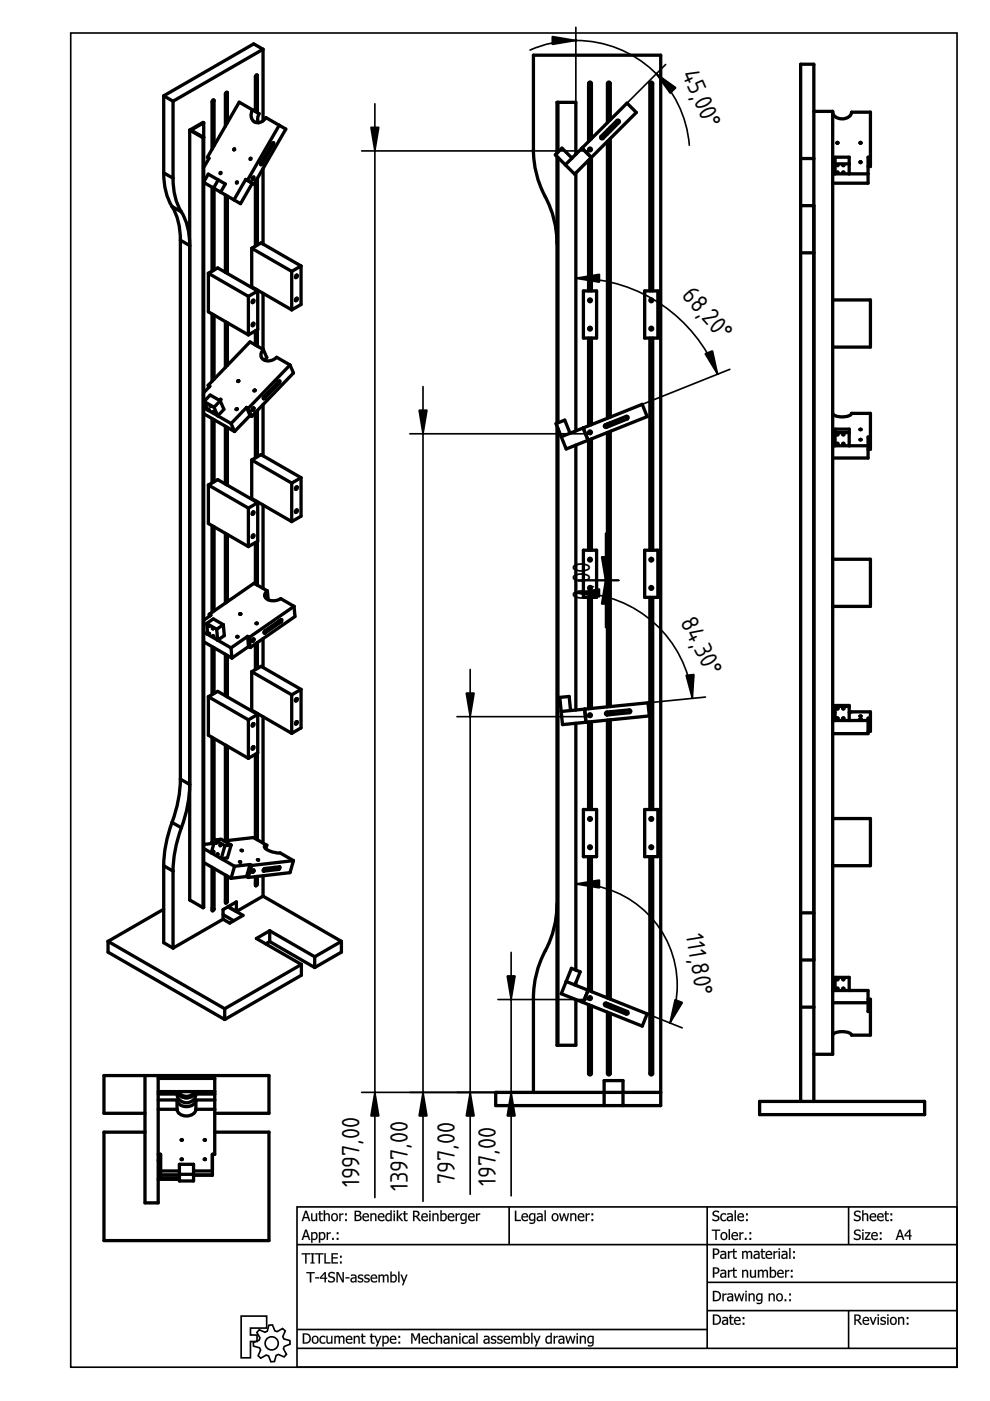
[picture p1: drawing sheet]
<svg xmlns="http://www.w3.org/2000/svg" width="210mm" height="297mm" viewBox="0 0 210 297" stroke-linecap="round" stroke-linejoin="round" font-family="sans-serif">
<defs><g id="words">
<g font-size="5">
<text x="144.5" y="15.7" transform="rotate(66 144.5 15.7)">45,0 °</text>
<text x="144.4" y="62.8" transform="rotate(48 144.4 62.8)">68,20°</text>
<text x="125.1" y="127.2" transform="rotate(-90 125.1 127.2)">0,00</text>
<text x="144.2" y="131.9" transform="rotate(63 144.2 131.9)">84,30°</text>
<text x="145.4" y="198.3" transform="rotate(81 145.4 198.3)">1 ,80°</text>
<text x="76.2" y="251.8" transform="rotate(-90 76.2 251.8)">1997,00</text>
<text x="96.4" y="251.1" transform="rotate(-90 96.4 251.1)">797,00</text>
<text x="105.1" y="251.4" transform="rotate(-90 105.1 251.4)">197,00</text>
<text x="86.4" y="252.6" transform="rotate(-90 86.4 252.6)">1397,00</text>
</g>
</g></defs>
<g fill="none" stroke="#000" stroke-width=".35">
<path d="M15 7h187.9v282.9h-187.9zM63 255.9h139.9v34h-139.9zM108 255.9v8M149.9 255.9v30M179.9 255.9v8M51.1 279h5.4v2.6h-3.4v1.5h1.4v1.3h-1.4v3.5h-2zM63 263.9h139.9M149.9 271.9h53M149.9 277.9h53M179.9 277.9v8M55 281.9l1.2 .6 .5-.3 .3-1.2 .8-.1 .5 1.3 .5 .1 1.1-.6 .6 .5-.5 1.2 .2 .5 1.3 .3v.8l-1.2 .5-.2 .5 .7 1.1-.6 .6-1.2-.5-.5 .2-.3 1.3h-.8l-.5-1.2-.5-.2-1.1 .7-.6-.6 .6-1.2-.3-.4-1.3-.4v-.8l1.2-.4 .2-.5-.6-1.2zM63 281.9h86.9"/>
<path d="M63 285.9h139.9"/>
<circle cx="57.6" cy="284.8" r="1.4"/>
</g>
<g fill="#000">
<path d="M64.7 256.7h.4l.7 2.2h-.3l-.2-.6h-.9l-.1 .6h-.4zM64.7 256.7l-.7 2.2h.3l.1-.6h.9l.2 .6h.3l-.7-2.2zM64.8 257l-.3 1h.7zM64.9 257l.3 1h-.7zM65.9 257.2h.3l.1 1.4 .2 .1 .5-.2v-1.3h.3v1.7h-.3v-.2a.57 .57 0 0 1-.7 .2 .57 .57 0 0 1-.4-.6zM66 257.3v1a.55 .55 0 0 0 .3 .6 .55 .55 0 0 0 .7-.2v.2h.2v-1.6h-.2v1.2a.41 .41 0 0 1-.5 .2 .41 .41 0 0 1-.3-.5v-.9zM67.7 256.8h.3l-.1 .5 .6-.1v.3h-.6l.1 .8a.33 .33 0 0 0 .1 .3 .33 .33 0 0 0 .4 0v.3a.56 .56 0 0 1-.8-.5v-.9h-.2v-.3l.2 .1zM67.7 256.8v.5h-.2v.2h.2v.9a.53 .53 0 0 0 .7 .5v-.3l-.3 .1-.2-.2v-1h.5v-.2h-.5v-.5zM68.6 256.6h.3v.8a.57 .57 0 0 1 .7-.2 .57 .57 0 0 1 .3 .6v1.1h-.3v-1.3l-.3-.1-.4 .2v1.2h-.3zM68.6 256.6v2.3h.3v-1.2a.41 .41 0 0 1 .5-.3 .41 .41 0 0 1 .3 .6l-.1 .9h.3v-1.1a.55 .55 0 0 0-.4-.5 .55 .55 0 0 0-.6 .2v-.9zM70.4 257.4a.81 .81 0 0 1 1.1 .1 .81 .81 0 0 1 0 1.1 .81 .81 0 0 1-1.1 .1l-.2-.6zM70.4 257.4a.8 .8 0 0 0 0 1.3 .8 .8 0 0 0 1.2-.2 .79 .79 0 0 0-.1-1 .79 .79 0 0 0-1.1-.1zM70.6 257.6a.56 .56 0 0 0-.1 .8 .56 .56 0 0 0 .8 .1 .56 .56 0 0 0 .1-.7 .56 .56 0 0 0-.8-.2zM70.6 257.6a.6 .6 0 0 1 .8 .2 .6 .6 0 0 1-.3 .9 .63 .63 0 0 1-.6-.4 .63 .63 0 0 1 .1-.7zM71.9 257.2h.3v.3l.6-.3v.4l-.6 .1v1.2h-.3zM71.9 257.3v1.6h.3v-1.2l.6-.2v-.2l-.6 .2v-.2zM73.2 257.2h.3v.5h-.3zM73.2 257.3v.4h.3v-.4zM73.2 258.5h.3v.4h-.3zM73.2 258.5v.4h.3v-.4z"/>
<path d="M64.7 256.7h.4l.7 2.2h-.3l-.2-.6h-.9l-.1 .6h-.3zM64.9 257l-.4 1h.7zM66 257.3h.2v1a.38 .38 0 0 0 .3 .4 .38 .38 0 0 0 .5-.2v-1.2h.2v1.6h-.2v-.2a.56 .56 0 0 1-.7 .2 .56 .56 0 0 1-.3-.6zM67.7 256.8h.2v.5h.5v.2h-.5l.1 1.1h.4a.38 .38 0 0 1-.3 .3 .38 .38 0 0 1-.4-.2v-1.2h-.2v-.2h.2zM68.6 256.6h.3v.8a.56 .56 0 0 1 .7-.2 .56 .56 0 0 1 .3 .6v1.1h-.3v-1.1a.38 .38 0 0 0-.2-.4 .38 .38 0 0 0-.5 .3v1.2h-.3zM70.4 257.4a.79 .79 0 0 1 1.1 .1 .79 .79 0 0 1 0 1.1 .79 .79 0 0 1-1.1 .1l-.2-.6zM70.6 257.6a.58 .58 0 0 0-.1 .8 .58 .58 0 0 0 .8 .1 .58 .58 0 0 0 .1-.7 .58 .58 0 0 0-.8-.2zM71.9 257.3h.3v.2l.6-.2v.2l-.6 .2v1.2h-.3zM73.2 257.3h.3v.4h-.3zM73.2 258.5h.3v.4h-.3z"/>
<path d="M75.2 256.7h.6a.54 .54 0 0 1 .7 .2 .54 .54 0 0 1-.2 .8 .65 .65 0 0 1 .3 .8 .65 .65 0 0 1-.8 .4h-.6zM75.5 257v.6h.3a.35 .35 0 0 0 .5-.4 .35 .35 0 0 0-.5-.2zM75.5 257.8v.8a.56 .56 0 0 0 .6 0 .56 .56 0 0 0 .2-.6l-.2-.1zM77 257.4a.7 .7 0 0 1 .9-.1 .7 .7 0 0 1 .3 .8h-1.1a.65 .65 0 0 0 .4 .5 .65 .65 0 0 0 .7-.1v.3a.9 .9 0 0 1-1.2-.2 .9 .9 0 0 1 0-1.2zM77.2 257.6l-.1 .3h.9l-.2-.4zM78.5 257.3h.3v.1a.56 .56 0 0 1 .7-.2 .56 .56 0 0 1 .3 .6v1.1h-.3v-1.1a.38 .38 0 0 0-.3-.4 .38 .38 0 0 0-.4 .3v1.2h-.3zM80.3 257.4a.7 .7 0 0 1 .9-.1 .7 .7 0 0 1 .3 .8h-1.1a.65 .65 0 0 0 .4 .5 .65 .65 0 0 0 .7-.1v.3a.9 .9 0 0 1-1.2-.2 .9 .9 0 0 1 0-1.2zM80.5 257.6l-.1 .3h.8l-.2-.4zM81.9 257.4a.69 .69 0 0 1 .9-.1v-.7h.3v2.3h-.3v-.2a.69 .69 0 0 1-.9 .1 .69 .69 0 0 1-.2-.9zM82.1 257.6a.56 .56 0 0 0-.1 .7 .56 .56 0 0 0 .7 .3l.1-1.1h-.4zM83.4 257.3h.3v1.6h-.3zM83.4 256.7h.3v.3h-.3zM84.1 256.6h.3v1.3l.7-.6h.3l-.7 .6 .8 1h-.4l-.6-.8-.1 .8h-.3zM85.7 256.8h.2v.5h.5v.2h-.5l.1 1.1h.4a.38 .38 0 0 1-.3 .3 .38 .38 0 0 1-.4-.2v-1.2h-.2v-.2h.2zM87.6 256.7h.5a.64 .64 0 0 1 .8 .4 .64 .64 0 0 1-.4 .8l.8 1h-.4l-.7-.9h-.3v.9h-.3zM87.9 257v.8a.48 .48 0 0 0 .6-.1 .48 .48 0 0 0-.1-.7zM89.5 257.4a.7 .7 0 0 1 .9-.1 .7 .7 0 0 1 .3 .8h-1.1a.65 .65 0 0 0 .4 .5 .65 .65 0 0 0 .7-.1v.3a.9 .9 0 0 1-1.2-.2 .9 .9 0 0 1 0-1.2zM89.7 257.6l-.1 .3h.8l-.2-.4zM91 257.3h.3v1.6h-.3zM91 256.7h.3v.3h-.3zM91.7 257.3h.3v.1a.56 .56 0 0 1 .6-.2 .56 .56 0 0 1 .4 .6v1.1h-.3v-1.1a.38 .38 0 0 0-.3-.4 .38 .38 0 0 0-.4 .3v1.2h-.3zM93.6 257.7v.9a.59 .59 0 0 0 .9-.4 .59 .59 0 0 0-.5-.7zM93.4 256.6h.2v.8a.64 .64 0 0 1 .8-.1 .64 .64 0 0 1 .3 .7 .72 .72 0 0 1-.2 .8 .72 .72 0 0 1-.9 0l-.2 .1zM95.1 257.4a.7 .7 0 0 1 .9-.1 .7 .7 0 0 1 .3 .8h-1.1a.65 .65 0 0 0 .4 .5 .65 .65 0 0 0 .7-.1v.3a.9 .9 0 0 1-1.2-.2 .9 .9 0 0 1 0-1.2zM95.3 257.6l-.1 .3h.9l-.3-.4zM96.6 257.3h.3v.2l.6-.2v.2l-.6 .2v1.2h-.3zM98 257.6a.54 .54 0 0 0-.1 .8 .54 .54 0 0 0 .8 0v-.9h-.4zM97.8 257.4a.69 .69 0 0 1 .9-.1h.2v1.4a.81 .81 0 0 1-1.2 .7v-.2a.58 .58 0 0 0 .7 0 .58 .58 0 0 0 .3-.5 .72 .72 0 0 1-1 0 .72 .72 0 0 1-.1-1zM99.4 257.4a.7 .7 0 0 1 .9-.1 .7 .7 0 0 1 .3 .8h-1.1a.65 .65 0 0 0 .4 .5 .65 .65 0 0 0 .7-.1v.3a.9 .9 0 0 1-1.2-.2 .9 .9 0 0 1 0-1.2zM99.6 257.6l-.1 .3h.9l-.2-.4zM100.9 257.3h.3v.2l.6-.2v.2l-.6 .2v1.2h-.3z"/>
<path d="M75.2 256.7h.6a.55 .55 0 0 1 .7 .2 .55 .55 0 0 1-.2 .8 .59 .59 0 0 1 .4 .4 .59 .59 0 0 1-.3 .6l-.4 .2h-.8zM75.2 256.7v2.2h.6a.65 .65 0 0 0 .8-.4 .65 .65 0 0 0-.4-.8 .49 .49 0 0 0 .1-.9zM75.5 257v.6l.6-.1 .1-.5zM75.5 256.9h.3a.36 .36 0 0 1 .5 .3 .36 .36 0 0 1-.5 .4h-.3zM75.5 257.8v.8l.7-.1a.4 .4 0 0 0 .1-.5 .4 .4 0 0 0-.5-.1zM75.5 257.8l.7 .1a.46 .46 0 0 1 .1 .6 .46 .46 0 0 1-.6 .2h-.2zM77 257.4a.71 .71 0 0 1 .9-.1 .71 .71 0 0 1 .3 .8h-1.1a.66 .66 0 0 0 1.1 .4v.3a.91 .91 0 0 1-1.2-.2 .91 .91 0 0 1 0-1.2zM77 257.5a.86 .86 0 0 0-.1 1 .86 .86 0 0 0 1.1 .4l.2-.1v-.3l-.2 .1a.56 .56 0 0 1-.6 0 .56 .56 0 0 1-.3-.5h1.1a.68 .68 0 0 0-.3-.8 .68 .68 0 0 0-.9 .2zM77.2 257.6l-.1 .3h.9l-.3-.4zM77.2 257.6l.6-.1 .2 .4h-.9zM78.5 257.2h.3v.2a.57 .57 0 0 1 .7-.2 .57 .57 0 0 1 .3 .6v1.1h-.3v-1.3l-.3-.1-.4 .2v1.2h-.3zM78.5 257.3v1.6h.3v-1.2a.41 .41 0 0 1 .5-.3 .41 .41 0 0 1 .3 .6l-.1 .9h.3v-1.1a.55 .55 0 0 0-.4-.5 .55 .55 0 0 0-.6 .2v-.2zM80.3 257.4a.71 .71 0 0 1 .9-.1 .71 .71 0 0 1 .3 .8h-1.1a.66 .66 0 0 0 1.1 .4v.3a.91 .91 0 0 1-1.2-.2 .91 .91 0 0 1 0-1.2zM80.3 257.5a.86 .86 0 0 0-.1 1 .86 .86 0 0 0 1 .4l.3-.1v-.3l-.2 .1a.56 .56 0 0 1-.7 0 .56 .56 0 0 1-.2-.5h1.1a.68 .68 0 0 0-.3-.8 .68 .68 0 0 0-.9 .2zM80.5 257.6l-.1 .3h.8l-.2-.4zM80.5 257.6l.5-.1 .3 .4h-.9zM81.9 257.4a.67 .67 0 0 1 .9-.1v-.7h.3v2.3h-.3v-.2l-.6 .2-.4-.2a1.2 1.2 0 0 1 .1-1.3zM81.9 257.4a.82 .82 0 0 0-.2 1 .82 .82 0 0 0 .8 .5l.3-.2v.2h.3v-2.3h-.3v.7a.67 .67 0 0 0-.9 .1zM82.1 257.6a.55 .55 0 0 0-.1 .7 .55 .55 0 0 0 .7 .3l.1-1.1h-.4zM82.1 257.6l.3-.2 .4 .1v1a.51 .51 0 0 1-.7 .1 .51 .51 0 0 1-.1-.7zM83.4 257.2h.3v1.7h-.3zM83.4 257.3v1.6h.3v-1.6zM83.4 256.7h.4v.3h-.4zM83.4 256.7v.3h.3v-.3zM84.1 256.6h.3v1.3l.6-.7h.4l-.7 .7 .8 1h-.4l-.6-.8-.1 .8h-.3zM84.1 256.6v2.3h.3v-.7l.1-.1 .6 .8h.4l-.8-1 .7-.6h-.3l-.7 .7v-1.4zM85.6 256.8h.3v.5l.5-.1v.3h-.5v.8a.33 .33 0 0 0 .2 .3 .33 .33 0 0 0 .3 0v.3a.56 .56 0 0 1-.8-.5l.1-.9h-.3v-.3l.3 .1zM85.7 256.8v.5h-.2v.2h.2v.9a.53 .53 0 0 0 .7 .5v-.3l-.3 .1-.2-.2v-1h.5v-.2h-.5v-.5zM87.6 256.7l1.1 .1a.64 .64 0 0 1 .2 .6 .64 .64 0 0 1-.4 .5l.8 1h-.4l-.7-.9h-.3v.9h-.3zM87.6 256.7v2.2h.3l-.1-.9h.4l.7 .9h.4l-.8-1a.63 .63 0 0 0 .4-.7 .63 .63 0 0 0-.8-.5zM87.9 257v.8a.49 .49 0 0 0 .6-.1 .49 .49 0 0 0 0-.6zM87.8 256.9h.5a.41 .41 0 0 1 .3 .3 .41 .41 0 0 1-.1 .5l-.7 .1zM89.5 257.4a.71 .71 0 0 1 .9-.1 .71 .71 0 0 1 .3 .8h-1.1a.66 .66 0 0 0 1.1 .4v.3a.91 .91 0 0 1-1.2-.2 .91 .91 0 0 1 0-1.2zM89.5 257.5a.86 .86 0 0 0-.1 1 .86 .86 0 0 0 1 .4l.3-.1v-.3l-.2 .1a.56 .56 0 0 1-.7 0 .56 .56 0 0 1-.2-.5h1.1a.68 .68 0 0 0-.3-.8 .68 .68 0 0 0-.9 .2zM89.7 257.6l-.1 .3h.8l-.2-.4zM89.7 257.6l.5-.1 .3 .4h-.9zM91 257.2h.3v1.7h-.3zM91 257.3v1.6h.3v-1.6zM91 256.7h.3v.3h-.3zM91 256.7v.3h.3v-.3zM91.7 257.2h.3v.2a.57 .57 0 0 1 .6-.2 .57 .57 0 0 1 .4 .6v1.1h-.3l-.1-1.3-.2-.1-.4 .2v1.2h-.3zM91.7 257.3v1.6h.3v-1.2a.41 .41 0 0 1 .5-.3 .41 .41 0 0 1 .2 .6v.9h.3v-1.1a.55 .55 0 0 0-.4-.5 .55 .55 0 0 0-.6 .2v-.2zM93.6 257.7l.1 .9a.58 .58 0 0 0 .8-.4 .58 .58 0 0 0-.5-.7zM93.6 257.6a.52 .52 0 0 1 .7 0 .52 .52 0 0 1 .2 .7 .52 .52 0 0 1-.9 .3zM93.4 256.6h.3l-.1 .8a.65 .65 0 0 1 .9-.1 .65 .65 0 0 1 .3 .7 .72 .72 0 0 1-.3 .8 .72 .72 0 0 1-.9 0l-.2 .1zM93.4 256.6v2.3l.2-.1a.75 .75 0 0 0 1-.1 .75 .75 0 0 0 .1-.9 .6 .6 0 0 0-.4-.5 .6 .6 0 0 0-.7 .2v-.9zM95.1 257.4a.71 .71 0 0 1 .9-.1 .71 .71 0 0 1 .3 .8h-1.1a.66 .66 0 0 0 1.1 .4v.3a.91 .91 0 0 1-1.2-.2 .91 .91 0 0 1 0-1.2zM95.1 257.5a.86 .86 0 0 0-.1 1 .86 .86 0 0 0 1 .4l.3-.1v-.3l-.2 .1a.56 .56 0 0 1-.7 0 .56 .56 0 0 1-.2-.5h1.1a.68 .68 0 0 0-.3-.8 .68 .68 0 0 0-.9 .2zM95.3 257.6l-.1 .3h.9l-.3-.4zM95.3 257.6l.5-.1 .3 .4h-.9zM96.6 257.2h.3v.3l.6-.3v.4l-.6 .1v1.2h-.3zM96.6 257.3v1.6h.3v-1.2l.6-.2v-.2l-.6 .2v-.2zM98 257.6a.53 .53 0 0 0-.1 .8 .53 .53 0 0 0 .8 0v-.9h-.4zM98 257.6l.3-.2 .4 .1v1a.54 .54 0 0 1-.8 0 .54 .54 0 0 1 0-.8zM97.8 257.4a.67 .67 0 0 1 .9-.1l.3-.1v1.5a.86 .86 0 0 1-1.3 .7v-.3l.5 .1 .4-.1 .1-.4a.69 .69 0 0 1-.9 0 .69 .69 0 0 1-.2-.8zM97.8 257.4a.76 .76 0 0 0-.2 1 .76 .76 0 0 0 1 .3l.1-.1a.55 .55 0 0 1-.3 .7 .55 .55 0 0 1-.7-.1v.2a.8 .8 0 0 0 1.2-.7v-1.4h-.2a.67 .67 0 0 0-.9 .1zM99.4 257.4a.71 .71 0 0 1 .9-.1 .71 .71 0 0 1 .3 .8h-1.1a.66 .66 0 0 0 1.1 .4v.3a.91 .91 0 0 1-1.2-.2 .91 .91 0 0 1 0-1.2zM99.4 257.5a.86 .86 0 0 0-.1 1 .86 .86 0 0 0 1.1 .4l.2-.1v-.3l-.2 .1a.56 .56 0 0 1-.6 0 .56 .56 0 0 1-.3-.5h1.1a.68 .68 0 0 0-.3-.8 .68 .68 0 0 0-.9 .2zM99.6 257.6l-.1 .3h.9l-.3-.4zM99.6 257.6l.6-.1 .2 .4h-.9zM100.9 257.2h.3v.3l.6-.3v.4l-.6 .1v1.2h-.3zM100.9 257.3v1.6h.3v-1.2l.6-.2v-.2l-.6 .2v-.2z"/>
<path d="M109.2 256.7h.3v1.9h.9v.3h-1.2zM110.7 257.4a.7 .7 0 0 1 .9-.1 .7 .7 0 0 1 .4 .8h-1.2a.65 .65 0 0 0 .4 .5 .65 .65 0 0 0 .7-.1v.3a.9 .9 0 0 1-1.1-.2 .9 .9 0 0 1-.1-1.2zM111 257.6l-.2 .3h.9l-.2-.4zM112.5 257.6a.54 .54 0 0 0-.1 .8 .54 .54 0 0 0 .8 0v-.9h-.3zM112.3 257.4a.69 .69 0 0 1 .9-.1h.3v1.4a.81 .81 0 0 1-1.2 .7v-.2a.58 .58 0 0 0 .6 0 .58 .58 0 0 0 .3-.5 .72 .72 0 0 1-.9 0 .72 .72 0 0 1-.1-1zM114.1 258.2a.37 .37 0 0 0 .2 .5 .37 .37 0 0 0 .5-.2v-.5zM113.9 257.3l.2-.1a.64 .64 0 0 1 1 .6v1.1h-.3v-.2a.56 .56 0 0 1-1-.1 .56 .56 0 0 1 .6-.8h.4l-.1-.2h-.8zM115.5 256.6h.2v2.3h-.2zM117.2 257.4a.79 .79 0 0 1 1 .1 .79 .79 0 0 1 0 1.1 .79 .79 0 0 1-1.1 .1l-.1-.6zM117.4 257.6a.58 .58 0 0 0-.1 .8 .58 .58 0 0 0 .7 .1 .58 .58 0 0 0 .1-.7 .58 .58 0 0 0-.7-.2zM118.5 257.3h.3l.3 1.2 .4-1.2h.2l.4 1.2 .3-1.2h.3l-.4 1.6h-.3l-.4-1.3-.4 1.3h-.2zM120.9 257.3h.3v.1a.56 .56 0 0 1 .6-.2 .56 .56 0 0 1 .4 .6v1.1h-.3v-1.1a.38 .38 0 0 0-.3-.4 .38 .38 0 0 0-.4 .3v1.2h-.3zM122.7 257.4a.7 .7 0 0 1 .9-.1 .7 .7 0 0 1 .3 .8h-1.1a.65 .65 0 0 0 .4 .5 .65 .65 0 0 0 .7-.1v.3a.9 .9 0 0 1-1.2-.2 .9 .9 0 0 1 0-1.2zM122.9 257.6l-.1 .3h.8l-.2-.4zM124.2 257.3h.3v.2l.5-.2v.2l-.5 .2v1.2h-.3zM125.4 257.3h.4v.4h-.4zM125.4 258.5h.4v.4h-.4z"/>
<path d="M109.2 256.7h.3v1.9h1v.3h-1.3zM109.2 256.7v2.2h1.2v-.3h-1l.1-1.9zM110.7 257.4a.71 .71 0 0 1 .9-.1 .71 .71 0 0 1 .4 .8h-1.2a.66 .66 0 0 0 1.1 .4v.3a.91 .91 0 0 1-1.1-.2 .91 .91 0 0 1-.1-1.2zM110.8 257.5a.86 .86 0 0 0-.2 1 .86 .86 0 0 0 1.1 .4l.2-.1v-.3l-.2 .1a.56 .56 0 0 1-.6 0 .56 .56 0 0 1-.3-.5h1.1a.68 .68 0 0 0-.3-.8 .68 .68 0 0 0-.8 .2zM111 257.6l-.2 .3h.9l-.2-.4zM110.9 257.6l.6-.1 .2 .4h-.9zM112.5 257.6a.53 .53 0 0 0-.1 .8 .53 .53 0 0 0 .8 0v-.9h-.3zM112.5 257.6l.4-.2 .3 .1v1a.54 .54 0 0 1-.7 0 .54 .54 0 0 1 0-.8zM112.3 257.4a.67 .67 0 0 1 .9-.1l.3-.1v1.5a.86 .86 0 0 1-1.2 .7v-.3l.5 .1 .3-.1 .1-.4a.69 .69 0 0 1-.9 0 .69 .69 0 0 1-.2-.8zM112.4 257.4a.76 .76 0 0 0-.2 1 .76 .76 0 0 0 .9 .3l.1-.1a.55 .55 0 0 1-.2 .7 .55 .55 0 0 1-.7-.1v.2a.8 .8 0 0 0 1.2-.7v-1.4h-.3a.67 .67 0 0 0-.8 .1zM114.1 258.2a.35 .35 0 0 0 .2 .5 .35 .35 0 0 0 .5-.2v-.5zM114.1 258.2l.7-.2v.5a.38 .38 0 0 1-.5 .2 .38 .38 0 0 1-.2-.5zM113.9 257.3l.2-.1a.66 .66 0 0 1 1 .6v1.1h-.3v-.2l-.2 .2a.53 .53 0 0 1-.8-.2 .53 .53 0 0 1 .3-.8l.7-.1a.5 .5 0 0 0-.4-.4 .5 .5 0 0 0-.5 .2zM113.9 257.3v.3l.7-.1 .2 .3a.68 .68 0 0 0-.8 .1 .68 .68 0 0 0-.1 .8v.1a.69 .69 0 0 0 .9-.1v.2h.3l-.1-1.5-.4-.2zM115.4 256.6h.3v2.3h-.3zM115.5 256.6v2.3h.2v-2.3zM117.1 257.4a.81 .81 0 0 1 1.1 .1 .81 .81 0 0 1 0 1.1 .81 .81 0 0 1-1.1 .1l-.2-.6zM117.2 257.4a.8 .8 0 0 0-.1 1.3 .8 .8 0 0 0 1.2-.2 .79 .79 0 0 0-.1-1 .79 .79 0 0 0-1-.1zM117.4 257.6a.56 .56 0 0 0-.1 .8 .56 .56 0 0 0 .7 .1 .56 .56 0 0 0 .1-.7 .56 .56 0 0 0-.7-.2zM117.3 257.6a.6 .6 0 0 1 .9 .2 .6 .6 0 0 1-.3 .9 .63 .63 0 0 1-.7-.4 .63 .63 0 0 1 .1-.7zM118.5 257.2h.3l.3 1.3 .4-1.3h.2l.4 1.3 .3-1.3h.3l-.4 1.7h-.3l-.4-1.3-.4 1.3h-.3zM118.5 257.3l.5 1.6h.2l.4-1.3 .4 1.3h.3l.4-1.6h-.3l-.3 1.3-.4-1.3h-.2l-.4 1.3-.3-1.3zM120.9 257.2h.3v.2a.57 .57 0 0 1 .6-.2 .57 .57 0 0 1 .4 .6v1.1h-.3v-1.3l-.3-.1-.4 .2v1.2h-.3zM120.9 257.3v1.6h.3v-1.2a.41 .41 0 0 1 .5-.3 .41 .41 0 0 1 .2 .6v.9h.3v-1.1a.55 .55 0 0 0-.4-.5 .55 .55 0 0 0-.6 .2v-.2zM122.7 257.4a.71 .71 0 0 1 .9-.1 .71 .71 0 0 1 .3 .8h-1.1a.66 .66 0 0 0 1.1 .4v.3a.91 .91 0 0 1-1.2-.2 .91 .91 0 0 1 0-1.2zM122.7 257.5a.86 .86 0 0 0-.1 1 .86 .86 0 0 0 1 .4l.3-.1v-.3l-.3 .1a.56 .56 0 0 1-.6 0 .56 .56 0 0 1-.2-.5h1.1a.68 .68 0 0 0-.3-.8 .68 .68 0 0 0-.9 .2zM122.9 257.6l-.1 .3h.8l-.2-.4zM122.9 257.6l.5-.1 .2 .4h-.9zM124.2 257.2h.3v.3l.6-.3v.4l-.6 .1v1.2h-.3zM124.2 257.3v1.6h.3l-.1-1.2 .6-.2v-.2l-.6 .2 .1-.2zM125.4 257.2h.4v.5h-.4zM125.4 257.3v.4h.4v-.4zM125.4 258.5h.4v.4h-.4zM125.4 258.5v.4h.4v-.4z"/>
<path d="M151.3 256.8l.8-.1 .3 .1v.4a.59 .59 0 0 0-.6-.3 .59 .59 0 0 0-.4 .5l.3 .2a.72 .72 0 0 1 .8 .9 .72 .72 0 0 1-1.1 .4l-.4-.1v-.4a.64 .64 0 0 0 .7 .3 .64 .64 0 0 0 .5-.5l-.7-.4a.58 .58 0 0 1-.2-1zM152.9 257.4a.87 .87 0 0 1 1-.1v.3a.59 .59 0 0 0-.8 .1 .59 .59 0 0 0 0 .8 .59 .59 0 0 0 .8 0v.3a.86 .86 0 0 1-1.1-.2 .86 .86 0 0 1 .1-1.2zM154.4 258.2a.37 .37 0 0 0 .2 .5 .37 .37 0 0 0 .5-.2v-.5zM154.2 257.3l.2-.1a.64 .64 0 0 1 1 .6v1.1h-.3v-.2a.56 .56 0 0 1-1-.1 .56 .56 0 0 1 .6-.8h.4l-.1-.2h-.8zM155.8 256.6h.2v2.3h-.2zM156.5 257.4a.7 .7 0 0 1 .9-.1 .7 .7 0 0 1 .3 .8h-1.1a.65 .65 0 0 0 .4 .5 .65 .65 0 0 0 .7-.1v.3a.9 .9 0 0 1-1.2-.2 .9 .9 0 0 1 0-1.2zM156.7 257.6l-.1 .3h.9l-.2-.4zM158.2 257.3h.3v.4h-.3zM158.2 258.5h.3v.4h-.3z"/>
<path d="M151.3 256.8l.3-.1a.55 .55 0 0 1 .6-.1 .55 .55 0 0 1 .3 .6h-.1a.56 .56 0 0 0-.6-.3 .56 .56 0 0 0-.4 .5l.3 .2a.71 .71 0 0 1 .8 .7 .71 .71 0 0 1-1 .6l-.5-.1 .1-.4a.7 .7 0 0 0 1.1-.1l-.1-.3-.6-.1a.59 .59 0 0 1-.2-1.1zM151.3 256.9a.62 .62 0 0 0-.1 .8l.8 .3a.35 .35 0 0 1 .3 .3 .35 .35 0 0 1-.3 .4h-.4l-.6-.3 .1 .3a1.24 1.24 0 0 0 1.2 0 .61 .61 0 0 0-.2-1h-.1a.46 .46 0 0 1-.6-.5 .46 .46 0 0 1 .8-.2l.2 .2v-.4l-.3-.1zM152.9 257.4a.88 .88 0 0 1 1.1-.1v.4a.58 .58 0 0 0-.9 0 .58 .58 0 0 0 0 .8 .58 .58 0 0 0 .9 0v.3l-.3 .1a.85 .85 0 0 1-1-.4 .85 .85 0 0 1 .2-1.1zM152.9 257.4a.84 .84 0 0 0-.1 1.2 .84 .84 0 0 0 1.1 .2v-.3a.6 .6 0 0 1-1-.3 .6 .6 0 0 1 .7-.7l.3 .1v-.2a.86 .86 0 0 0-1 0zM154.4 258.2a.35 .35 0 0 0 .2 .5 .35 .35 0 0 0 .5-.2v-.5zM154.4 258.2l.7-.2v.5a.38 .38 0 0 1-.5 .2 .38 .38 0 0 1-.2-.5zM154.2 257.3l.2-.1a.66 .66 0 0 1 1 .6v1.1h-.3v-.2l-.2 .2a.53 .53 0 0 1-.8-.2 .53 .53 0 0 1 .3-.8l.7-.1a.5 .5 0 0 0-.4-.4 .5 .5 0 0 0-.5 .2zM154.2 257.3v.3l.7-.1 .2 .3a.68 .68 0 0 0-.8 .1 .68 .68 0 0 0-.1 .8v.1a.69 .69 0 0 0 .9-.1v.2h.3l-.1-1.5-.4-.2zM155.7 256.6h.3v2.3h-.3zM155.8 256.6v2.3h.2v-2.3zM156.5 257.4a.71 .71 0 0 1 .9-.1 .71 .71 0 0 1 .3 .8h-1.1a.66 .66 0 0 0 1.1 .4v.3a.91 .91 0 0 1-1.2-.2 .91 .91 0 0 1 0-1.2zM156.5 257.5a.86 .86 0 0 0-.1 1 .86 .86 0 0 0 1.1 .4l.2-.1v-.3l-.2 .1a.56 .56 0 0 1-.6 0 .56 .56 0 0 1-.3-.5h1.1a.68 .68 0 0 0-.3-.8 .68 .68 0 0 0-.9 .2zM156.7 257.6l-.1 .3h.9l-.2-.4zM156.7 257.6l.6-.1 .2 .4h-.9zM158.2 257.2h.4v.5h-.4zM158.2 257.3v.4h.3v-.4zM158.2 258.5h.4v.4h-.4zM158.2 258.5v.4h.3v-.4z"/>
<path d="M181.3 256.8l.8-.1 .3 .1v.4a.59 .59 0 0 0-.6-.3 .59 .59 0 0 0-.4 .5l.2 .2a.72 .72 0 0 1 .9 .9 .72 .72 0 0 1-1.2 .4l-.3-.1v-.4a.64 .64 0 0 0 .7 .3 .64 .64 0 0 0 .5-.5l-.8-.4a.58 .58 0 0 1-.1-1zM182.8 256.6h.3v.8a.56 .56 0 0 1 .6-.2 .56 .56 0 0 1 .4 .6v1.1h-.3v-1.1a.38 .38 0 0 0-.3-.4 .38 .38 0 0 0-.4 .3v1.2h-.3zM184.6 257.4a.7 .7 0 0 1 .8-.1 .7 .7 0 0 1 .4 .8h-1.2a.65 .65 0 0 0 .5 .5 .65 .65 0 0 0 .6-.1v.3a.9 .9 0 0 1-1.1-.2 .9 .9 0 0 1 0-1.2zM184.8 257.6l-.2 .3h.9l-.2-.4zM186.2 257.4a.7 .7 0 0 1 .8-.1 .7 .7 0 0 1 .4 .8h-1.2a.65 .65 0 0 0 .5 .5 .65 .65 0 0 0 .6-.1v.3a.9 .9 0 0 1-1.1-.2 .9 .9 0 0 1 0-1.2zM186.4 257.6l-.2 .3h.9l-.2-.4zM187.7 256.8h.3v.5h.5v.2h-.5v1.1h.5a.38 .38 0 0 1-.4 .3 .38 .38 0 0 1-.4-.2v-1.2h-.2v-.2h.2zM188.8 257.3h.4v.4h-.4zM188.8 258.5h.4v.4h-.4z"/>
<path d="M181.2 256.8l.4-.1a.55 .55 0 0 1 .6-.1 .55 .55 0 0 1 .2 .6 .56 .56 0 0 0-.6-.3 .56 .56 0 0 0-.4 .5l.2 .2a.71 .71 0 0 1 .9 .7 .71 .71 0 0 1-1 .6l-.5-.1 .1-.4a.7 .7 0 0 0 1.1-.1l-.1-.3-.7-.1a.59 .59 0 0 1-.2-1.1zM181.3 256.9a.62 .62 0 0 0-.1 .8l.7 .3a.35 .35 0 0 1 .3 .3 .35 .35 0 0 1-.3 .4h-.3l-.6-.3v.3a1.24 1.24 0 0 0 1.3 0 .61 .61 0 0 0-.2-1h-.1a.46 .46 0 0 1-.6-.5 .46 .46 0 0 1 .8-.2l.2 .2v-.4l-.3-.1zM182.8 256.6h.3v.8a.57 .57 0 0 1 .6-.2 .57 .57 0 0 1 .4 .6v1.1h-.3v-1.3l-.3-.1-.4 .2v1.2h-.3zM182.8 256.6v2.3h.3v-1.2a.41 .41 0 0 1 .5-.3 .41 .41 0 0 1 .2 .6v.9h.3v-1.1a.55 .55 0 0 0-.4-.5 .55 .55 0 0 0-.6 .2v-.9zM184.6 257.4a.71 .71 0 0 1 .9-.1 .71 .71 0 0 1 .3 .8h-1.2a.66 .66 0 0 0 1.1 .4l.1 .3a.91 .91 0 0 1-1.2-.2 .91 .91 0 0 1 0-1.2zM184.6 257.5a.86 .86 0 0 0-.1 1 .86 .86 0 0 0 1 .4l.2-.1v-.3l-.2 .1a.56 .56 0 0 1-.6 0 .56 .56 0 0 1-.3-.5h1.2a.68 .68 0 0 0-.4-.8 .68 .68 0 0 0-.8 .2zM184.8 257.6l-.2 .3h.9l-.2-.4zM184.8 257.6l.5-.1 .2 .4h-.9zM186.2 257.4a.71 .71 0 0 1 .8-.1 .71 .71 0 0 1 .4 .8h-1.2a.66 .66 0 0 0 1.1 .4l.1 .3a.91 .91 0 0 1-1.2-.2 .91 .91 0 0 1 0-1.2zM186.2 257.5a.86 .86 0 0 0-.2 1 .86 .86 0 0 0 1.1 .4l.2-.1v-.3l-.2 .1a.56 .56 0 0 1-.6 0 .56 .56 0 0 1-.3-.5h1.2a.68 .68 0 0 0-.4-.8 .68 .68 0 0 0-.8 .2zM186.4 257.6l-.2 .3h.9l-.2-.4zM186.4 257.6l.5-.1 .2 .4h-.9zM187.7 256.8h.3v.5l.5-.1v.3h-.5v.8a.33 .33 0 0 0 .1 .3 .33 .33 0 0 0 .4 0v.3a.56 .56 0 0 1-.8-.5v-.9h-.2v-.3l.2 .1zM187.7 256.8v.5h-.2v.2h.2v.9a.53 .53 0 0 0 .8 .5v-.3l-.4 .1-.1-.2-.1-1h.6v-.2h-.6l.1-.5zM188.8 257.2h.4v.5h-.4zM188.8 257.3v.4h.4v-.4zM188.8 258.5h.4v.4h-.4zM188.8 258.5v.4h.4v-.4z"/>
<path d="M64.7 260.7h.4l.7 2.2h-.3l-.2-.6h-.9l-.1 .6h-.4zM64.7 260.7l-.7 2.2h.3l.1-.6h.9l.2 .6h.3l-.7-2.2zM64.8 261l-.3 1h.7zM64.9 261l.3 1h-.7zM66 261.2h.3l-.1 .2a.65 .65 0 0 1 .8-.1 .65 .65 0 0 1 .4 .7 .73 .73 0 0 1-.3 .8 .73 .73 0 0 1-.9 0l.1 .7h-.3zM66 261.3v2.2h.2v-.7a.75 .75 0 0 0 1-.1 .75 .75 0 0 0 .1-.9 .6 .6 0 0 0-.4-.6 .6 .6 0 0 0-.7 .3v-.2zM66.2 261.7l.1 .9a.57 .57 0 0 0 .8-.4 .57 .57 0 0 0-.5-.7zM66.2 261.6a.51 .51 0 0 1 .7-.1 .51 .51 0 0 1 .2 .7 .53 .53 0 0 1-.9 .4zM67.6 261.2h.3v.2a.65 .65 0 0 1 .8-.1 .65 .65 0 0 1 .3 .7 .73 .73 0 0 1-.3 .8 .73 .73 0 0 1-.8 0v.7h-.3zM67.6 261.3v2.2h.3v-.7a.75 .75 0 0 0 .9-.1 .75 .75 0 0 0 .2-.9 .6 .6 0 0 0-.5-.6 .6 .6 0 0 0-.6 .3v-.2zM67.9 261.7v.9a.57 .57 0 0 0 .8-.4 .57 .57 0 0 0-.5-.7zM67.9 261.6a.51 .51 0 0 1 .7-.1 .51 .51 0 0 1 .1 .7 .53 .53 0 0 1-.8 .4zM69.3 261.2h.3l-.1 .3 .7-.3v.4l-.7 .1 .1 1.2h-.3zM69.3 261.3v1.6h.2v-1.2l.6-.2v-.2l-.6 .2v-.2zM70.4 262.5h.4v.4h-.4zM70.4 262.5v.4h.4v-.4zM71.4 261.2h.4v.5h-.4zM71.4 261.3v.4h.4v-.4zM71.4 262.5h.4v.4h-.4zM71.4 262.5v.4h.4v-.4z"/>
<path d="M64.7 260.7h.4l.7 2.2h-.3l-.2-.6h-.9l-.1 .6h-.3zM64.9 261l-.4 1h.7zM66 261.3h.2v.1a.69 .69 0 0 1 1 0 .69 .69 0 0 1 .1 .9 .69 .69 0 0 1-1.1 .5v.7h-.2zM66.2 261.7v.9a.59 .59 0 0 0 .9-.4 .59 .59 0 0 0-.5-.7zM67.6 261.3h.3v.1a.69 .69 0 0 1 .9 0 .69 .69 0 0 1 .2 .9 .69 .69 0 0 1-1.1 .5v.7h-.3zM67.9 261.7v.9a.59 .59 0 0 0 .8-.4 .59 .59 0 0 0-.5-.7zM69.3 261.3h.2v.2l.6-.2v.2l-.6 .2v1.2h-.2zM70.4 262.5h.4v.4h-.4zM71.4 261.3h.4v.4h-.4zM71.4 262.5h.4v.4h-.4z"/>
<path d="M64 265.7h1.7v.3h-.7v1.9h-.3v-1.9h-.7zM64 265.7v.3l.7-.1v2h.3v-2l.7 .1v-.3zM65.8 265.7h.9v.2h-.3v1.8l.3-.1v.3h-.9v-.3h.3v-1.7h-.3zM65.8 265.7v.2h.3v1.8h-.3v.2h.9v-.2h-.3v-1.8h.3v-.2zM66.8 265.7h1.8v.3h-.8l.1 1.9h-.4l.1-1.9h-.8zM66.8 265.7v.3l.8-.1v2h.2v-2l.8 .1v-.3zM68.8 265.7h.3v1.9h1v.3h-1.3zM68.8 265.7v2.2h1.2v-.3h-.9v-1.9zM70.3 265.7h1.4v.3h-1.1v.6l1-.1v.3h-1v.8h1.1v.3h-1.4zM70.3 265.7v2.2h1.3v-.3h-1v-.8h1v-.2h-1v-.7l1 .1v-.3zM72.1 266.2h.4v.5h-.4zM72.1 266.2v.5h.3v-.5zM72.1 267.5h.4v.4h-.4zM72.1 267.5v.4h.3v-.4z"/>
<path d="M64 265.7h1.7v.3h-.7v1.9h-.3v-1.9h-.7zM65.8 265.7h.9v.2h-.3v1.8h.3v.2h-.9v-.2h.3v-1.8h-.3zM66.8 265.7h1.8v.3h-.8v1.9h-.2v-1.9h-.8zM68.8 265.7h.3v1.9h.9v.3h-1.2zM70.3 265.7h1.3v.3h-1v.6h1v.2h-1v.8h1v.3h-1.3zM72.1 266.2h.3v.5h-.3zM72.1 267.5h.3v.4h-.3z"/>
<path d="M65 269.7h1.7v.3h-.7v1.9h-.3v-1.9h-.7zM65 269.7v.3l.7-.1v2h.3v-2l.7 .1v-.3zM66.8 270.8h.9v.3h-.9zM66.8 270.8v.3h.9v-.3zM68.8 269.7h.3v1.2h.3v.2h-.3v.8h-.3v-.8h-1v-.3zM68.8 269.7l-1 1.1v.3h1v.8h.3v-.8h.3v-.2h-.3v-1.2zM68.8 270l-.7 .9h.7zM68.8 270v.9h-.8zM69.8 269.8l.3-.1a.55 .55 0 0 1 .6-.1 .55 .55 0 0 1 .3 .6h-.1a.56 .56 0 0 0-.6-.3 .56 .56 0 0 0-.4 .5l.3 .2a.71 .71 0 0 1 .8 .7 .71 .71 0 0 1-1 .6l-.5-.1 .1-.4a.7 .7 0 0 0 1.1-.1l-.1-.3-.6-.1a.59 .59 0 0 1-.2-1.1zM69.8 269.9a.62 .62 0 0 0-.1 .8l.8 .3a.35 .35 0 0 1 .3 .3 .35 .35 0 0 1-.3 .4h-.4l-.5-.3v.3a1.24 1.24 0 0 0 1.2 0 .61 .61 0 0 0-.2-1h-.1a.46 .46 0 0 1-.6-.5 .46 .46 0 0 1 .8-.2l.3 .2v-.4l-.4-.1zM71.3 269.7h.5l.8 1.7v-1.7h.3v2.2h-.3l-1-1.9v1.9h-.3zM71.3 269.7v2.2h.3v-1.9l1 1.9h.3v-2.2h-.3v1.7l-.8-1.7zM73.2 270.8h.9v.3h-.9zM73.3 270.8v.3h.8v-.3zM74.7 271.2a.35 .35 0 0 0 .1 .5 .35 .35 0 0 0 .5-.2v-.5zM74.6 271.2l.7-.2v.5a.38 .38 0 0 1-.5 .2 .38 .38 0 0 1-.2-.5zM74.4 270.3l.2-.1a.66 .66 0 0 1 1 .6v1.1h-.3v-.2l-.2 .1a.53 .53 0 0 1-.8-.1 .53 .53 0 0 1 .3-.8l.7-.1a.5 .5 0 0 0-.4-.4 .5 .5 0 0 0-.5 .2zM74.4 270.3v.3l.8-.1 .1 .3a.68 .68 0 0 0-.7 .1 .68 .68 0 0 0-.2 .8v.1a.69 .69 0 0 0 .9-.1v.2h.3l-.1-1.5-.4-.2zM76 270.3h.9l.1 .3a.39 .39 0 0 0-.5-.2 .39 .39 0 0 0-.3 .4l.2 .1a.57 .57 0 0 1 .6 .5 .57 .57 0 0 1-.6 .6 .57 .57 0 0 1-.5-.5l.8 .1v-.2l-.2-.2a.52 .52 0 0 1-.6-.3 .52 .52 0 0 1 .1-.6zM76 270.4l-.1 .3 .1 .3 .5 .2a.29 .29 0 0 1 .2 .4 .29 .29 0 0 1-.5 .1l-.3-.2v.3l.2 .1 .8-.1a.47 .47 0 0 0-.2-.8h-.2a.29 .29 0 0 1-.4-.4 .29 .29 0 0 1 .5-.2l.4 .2v-.3h-.2zM77.4 270.3h.8l.1 .3a.39 .39 0 0 0-.4-.2 .39 .39 0 0 0-.3 .4l.1 .1a.57 .57 0 0 1 .6 .5 .57 .57 0 0 1-.5 .6 .57 .57 0 0 1-.6-.5l.8 .1 .1-.2-.3-.2a.52 .52 0 0 1-.5-.3 .52 .52 0 0 1 .1-.6zM77.4 270.4l-.2 .3 .1 .3 .6 .2a.29 .29 0 0 1 .2 .4 .29 .29 0 0 1-.5 .1l-.4-.2v.3l.3 .1 .7-.1a.47 .47 0 0 0-.2-.8h-.1a.29 .29 0 0 1-.4-.4 .29 .29 0 0 1 .5-.2l.3 .2v-.3h-.2zM78.8 270.4a.71 .71 0 0 1 .8-.1 .71 .71 0 0 1 .4 .8h-1.2a.66 .66 0 0 0 1.1 .4v.3a.91 .91 0 0 1-1.1-.2 .91 .91 0 0 1 0-1.2zM78.8 270.4a.86 .86 0 0 0-.2 1.1 .86 .86 0 0 0 1.1 .4l.2-.1v-.3l-.2 .1a.56 .56 0 0 1-.6 0 .56 .56 0 0 1-.3-.5h1.2a.68 .68 0 0 0-.4-.8 .68 .68 0 0 0-.8 .1zM79 270.6l-.2 .3h.9l-.2-.4zM79 270.5l.5-.1 .2 .5h-.9zM80.2 270.2h.3v.2a.51 .51 0 0 1 .9 .1 .55 .55 0 0 1 .9-.2l.1 1.6h-.3v-1.3l-.3-.1-.3 .2v1.2h-.3v-1.2a.32 .32 0 0 0-.3-.2 .32 .32 0 0 0-.4 .2v1.2h-.3zM80.3 270.2v1.7h.2v-1.2a.39 .39 0 0 1 .7-.1v1.3h.3l-.1-1.2a.4 .4 0 0 1 .7-.1v1.3h.3v-1.1a.51 .51 0 0 0-.4-.6 .51 .51 0 0 0-.6 .3 .5 .5 0 0 0-.4-.3 .5 .5 0 0 0-.5 .3v-.3zM83 270.7l.1 .9a.58 .58 0 0 0 .8-.4 .58 .58 0 0 0-.5-.7zM83 270.6a.52 .52 0 0 1 .7-.1 .52 .52 0 0 1 .2 .8 .52 .52 0 0 1-.9 .3zM82.8 269.6h.3l-.1 .8a.65 .65 0 0 1 .9-.1 .65 .65 0 0 1 .3 .7 .72 .72 0 0 1-.3 .8 .72 .72 0 0 1-.9 0l-.2 .1zM82.8 269.6v2.3l.2-.1a.75 .75 0 0 0 1-.1 .75 .75 0 0 0 .1-.9 .6 .6 0 0 0-.4-.6 .6 .6 0 0 0-.7 .3v-.9zM84.4 269.6h.3v2.3h-.3zM84.4 269.6v2.3h.3v-2.3zM84.9 270.2h.3l.5 1.3 .4-1.3h.3l-.9 2.3h-.3l.3-.7zM84.9 270.2l.6 1.6-.3 .7h.3l.9-2.3h-.3l-.4 1.3-.5-1.3z"/>
<path d="M65 269.7h1.7v.3h-.7v1.9h-.3v-1.9h-.7zM66.8 270.8h.9v.3h-.9zM68.8 269.7h.3v1.2h.3v.2h-.3v.8h-.3v-.8h-1v-.3zM68.8 270l-.7 .9h.7zM69.8 269.8l.8-.1 .4 .1v.4a.59 .59 0 0 0-.7-.3 .59 .59 0 0 0-.4 .5l.3 .2a.72 .72 0 0 1 .8 .9 .72 .72 0 0 1-1.1 .4l-.3-.1v-.4a.64 .64 0 0 0 .6 .3 .64 .64 0 0 0 .5-.5l-.7-.4a.58 .58 0 0 1-.2-1zM71.3 269.7h.5l.8 1.7v-1.7h.3v2.2h-.3l-1-1.9v1.9h-.3zM73.3 270.8h.8v.3h-.8zM74.6 271.2a.37 .37 0 0 0 .2 .5 .37 .37 0 0 0 .5-.2v-.5zM74.4 270.3l.2-.1a.64 .64 0 0 1 1 .6v1.1h-.3v-.2a.56 .56 0 0 1-1-.1 .56 .56 0 0 1 .6-.8h.4v-.3l-.9 .1zM76 270.3l.8-.1 .2 .1v.3a.4 .4 0 0 0-.5-.2 .4 .4 0 0 0-.3 .4l.2 .1a.56 .56 0 0 1 .6 .7 .56 .56 0 0 1-.9 .3l-.2-.1v-.3a.49 .49 0 0 0 .4 .2 .49 .49 0 0 0 .5-.3l-.3-.2a.51 .51 0 0 1-.6-.3 .51 .51 0 0 1 .1-.6zM77.4 270.3l.7-.1 .2 .1v.3a.4 .4 0 0 0-.5-.2 .4 .4 0 0 0-.2 .4l.1 .1a.56 .56 0 0 1 .7 .7 .56 .56 0 0 1-.9 .3l-.3-.1v-.3a.49 .49 0 0 0 .5 .2 .49 .49 0 0 0 .4-.3l-.3-.2a.51 .51 0 0 1-.5-.3 .51 .51 0 0 1 .1-.6zM78.8 270.4a.7 .7 0 0 1 .8-.1 .7 .7 0 0 1 .4 .8h-1.2a.65 .65 0 0 0 .5 .5 .65 .65 0 0 0 .6-.1v.3a.9 .9 0 0 1-1.1-.2 .9 .9 0 0 1 0-1.2zM79 270.6l-.2 .3h.9l-.2-.4zM80.3 270.2h.2v.2a.5 .5 0 0 1 .9 .1 .52 .52 0 0 1 .6-.3 .52 .52 0 0 1 .4 .6v1.1h-.3v-1a.34 .34 0 0 0-.2-.4 .34 .34 0 0 0-.4 .3v1.1h-.3v-1.1a.34 .34 0 0 0-.3-.4 .34 .34 0 0 0-.4 .3v1.2h-.2zM83 270.7v.9a.59 .59 0 0 0 .9-.4 .59 .59 0 0 0-.5-.7zM82.8 269.6h.2v.8a.64 .64 0 0 1 .8-.1 .64 .64 0 0 1 .3 .7 .72 .72 0 0 1-.2 .8 .72 .72 0 0 1-.9 0l-.2 .1zM84.4 269.6h.3v2.3h-.3zM84.9 270.2h.3l.5 1.3 .4-1.3h.3l-.9 2.3h-.3l.3-.7z"/>
<path d="M150.9 260.7h1.8v.3h-.7v1.9h-.3v-1.9h-.8zM150.9 260.7v.3l.8-.1v2h.3l-.1-2 .8 .1v-.3zM152.9 261.4a.81 .81 0 0 1 1.1 .1 .81 .81 0 0 1 0 1.1 .81 .81 0 0 1-1.1 .1l-.2-.6zM153 261.4a.8 .8 0 0 0-.1 1.2 .8 .8 0 0 0 1.2-.1 .79 .79 0 0 0-.1-1 .79 .79 0 0 0-1-.1zM153.2 261.6a.56 .56 0 0 0-.1 .8 .56 .56 0 0 0 .7 .1 .56 .56 0 0 0 .1-.7 .56 .56 0 0 0-.7-.2zM153.1 261.6a.6 .6 0 0 1 .9 .2 .6 .6 0 0 1-.3 .9 .63 .63 0 0 1-.7-.4 .63 .63 0 0 1 .1-.7zM154.5 260.6h.3v2.3h-.3zM154.5 260.6v2.3h.3v-2.3zM155.3 261.4a.71 .71 0 0 1 .9-.1 .71 .71 0 0 1 .3 .8h-1.2a.66 .66 0 0 0 1.2 .4v.3a.91 .91 0 0 1-1.2-.2 .91 .91 0 0 1 0-1.2zM155.3 261.5a.86 .86 0 0 0-.1 1 .86 .86 0 0 0 1 .4l.3-.1v-.3l-.3 .1a.56 .56 0 0 1-.6 0 .56 .56 0 0 1-.3-.5h1.2a.68 .68 0 0 0-.4-.8 .68 .68 0 0 0-.8 .2zM155.5 261.6l-.2 .3h.9l-.2-.4zM155.5 261.6l.5-.1 .2 .4h-.9zM156.8 261.2h.3l-.1 .3 .7-.3v.4l-.7 .1 .1 1.2h-.3zM156.8 261.3v1.6h.2v-1.2l.6-.2v-.2l-.6 .2v-.2zM157.9 262.5h.4v.4h-.4zM157.9 262.5v.4h.4v-.4zM158.9 261.2h.4v.5h-.4zM158.9 261.3v.4h.4v-.4zM158.9 262.5h.4v.4h-.4zM158.9 262.5v.4h.4v-.4z"/>
<path d="M150.9 260.7h1.8v.3h-.7v1.9h-.3v-1.9h-.8zM153 261.4a.79 .79 0 0 1 1 .1 .79 .79 0 0 1 0 1.1 .79 .79 0 0 1-1 .1l-.2-.6zM153.2 261.6a.58 .58 0 0 0-.1 .8 .58 .58 0 0 0 .7 .1 .58 .58 0 0 0 .1-.7 .58 .58 0 0 0-.7-.2zM154.5 260.6h.3v2.3h-.3zM155.3 261.4a.7 .7 0 0 1 .9-.1 .7 .7 0 0 1 .3 .8h-1.2a.65 .65 0 0 0 .5 .5 .65 .65 0 0 0 .7-.1v.3a.9 .9 0 0 1-1.2-.2 .9 .9 0 0 1 0-1.2zM155.5 261.6l-.2 .3h.9l-.2-.4zM156.8 261.3h.2v.2l.6-.2v.2l-.6 .2v1.2h-.2zM157.9 262.5h.4v.4h-.4zM158.9 261.3h.4v.4h-.4zM158.9 262.5h.4v.4h-.4z"/>
<path d="M151.2 264.7h.5a.73 .73 0 0 1 .8 .9 .73 .73 0 0 1-1.1 .5v.8h-.2zM151.4 265v.8a.51 .51 0 0 0 .8-.4 .51 .51 0 0 0-.8-.4zM153 266.2a.37 .37 0 0 0 .2 .5 .37 .37 0 0 0 .5-.2v-.5zM152.8 265.3l.2-.1a.64 .64 0 0 1 1 .6v1.1h-.3v-.2a.56 .56 0 0 1-1-.1 .56 .56 0 0 1 .6-.8h.4l-.1-.3-.8 .1zM154.3 265.2h.3v.3l.6-.2v.2l-.6 .2v1.2h-.3zM155.4 264.8h.3v.4h.5v.3h-.5l.1 1.1h.4a.38 .38 0 0 1-.3 .3 .38 .38 0 0 1-.4-.2l-.1-1.2h-.1v-.3h.1zM157.3 265.2h.3v.2a.5 .5 0 0 1 .9 .1 .52 .52 0 0 1 .6-.3 .52 .52 0 0 1 .4 .6v1.1h-.3v-1a.34 .34 0 0 0-.2-.4 .34 .34 0 0 0-.5 .3v1.1h-.2v-1.1a.34 .34 0 0 0-.3-.4 .34 .34 0 0 0-.4 .3v1.2h-.3zM160.1 266.2a.37 .37 0 0 0 .2 .5 .37 .37 0 0 0 .5-.2v-.5zM159.9 265.3l.2-.1a.64 .64 0 0 1 .9 .6v1.1h-.2v-.2a.56 .56 0 0 1-1-.1 .56 .56 0 0 1 .6-.8h.4l-.1-.3-.8 .1zM161.4 264.8h.3v.4h.5v.3h-.5l.1 1.1h.4a.38 .38 0 0 1-.3 .3 .38 .38 0 0 1-.4-.2l-.1-1.2h-.1v-.3h.1zM162.5 265.4a.7 .7 0 0 1 .9-.1 .7 .7 0 0 1 .3 .8h-1.1a.65 .65 0 0 0 .4 .5 .65 .65 0 0 0 .7-.1v.3a.9 .9 0 0 1-1.2-.2 .9 .9 0 0 1 0-1.2zM162.7 265.6l-.1 .3h.8l-.2-.4zM164 265.2h.3v.3l.6-.2v.2l-.6 .2v1.2h-.3zM165.1 265.2h.3v1.7h-.3zM165.1 264.7h.3v.3h-.3zM166 266.2a.37 .37 0 0 0 .2 .5 .37 .37 0 0 0 .5-.2v-.5zM165.8 265.3l.2-.1a.64 .64 0 0 1 1 .6v1.1h-.3v-.2a.56 .56 0 0 1-1-.1 .56 .56 0 0 1 .6-.8h.4l-.1-.3-.8 .1zM167.3 264.6h.3v2.3h-.3zM168.2 265.2h.3v.5h-.3zM168.2 266.5h.3v.4h-.3z"/>
<path d="M151.2 268.7h.5a.73 .73 0 0 1 .8 .9 .73 .73 0 0 1-1.1 .5v.8h-.2zM151.4 269v.8a.51 .51 0 0 0 .8-.4 .51 .51 0 0 0-.8-.4zM153 270.2a.37 .37 0 0 0 .2 .5 .37 .37 0 0 0 .5-.2v-.5zM152.8 269.3l.2-.1a.64 .64 0 0 1 1 .6v1.1h-.3v-.2a.56 .56 0 0 1-1-.1 .56 .56 0 0 1 .6-.8h.4l-.1-.3-.8 .1zM154.3 269.2h.3v.3l.6-.2v.2l-.6 .2v1.2h-.3zM155.4 268.8h.3v.4h.5v.3h-.5l.1 1.1h.4a.38 .38 0 0 1-.3 .3 .38 .38 0 0 1-.4-.2l-.1-1.2h-.1v-.3h.1zM157.3 269.2h.3v.2a.56 .56 0 0 1 .7-.2 .56 .56 0 0 1 .3 .6v1.1h-.2l-.1-1.1a.38 .38 0 0 0-.2-.4 .38 .38 0 0 0-.5 .3v1.2h-.3zM159 269.2h.3v1.1a.38 .38 0 0 0 .3 .4 .38 .38 0 0 0 .4-.2v-1.3h.3v1.7h-.3v-.2a.56 .56 0 0 1-.6 .2 .56 .56 0 0 1-.4-.6zM160.7 269.2h.3v.2a.5 .5 0 0 1 .9 .1 .52 .52 0 0 1 .6-.3 .52 .52 0 0 1 .3 .6v1.1h-.2v-1a.34 .34 0 0 0-.3-.4 .34 .34 0 0 0-.4 .3v1.1h-.3v-1.1a.34 .34 0 0 0-.2-.4 .34 .34 0 0 0-.4 .3v1.2h-.3zM163.5 269.7v.9a.59 .59 0 0 0 .8-.4 .59 .59 0 0 0-.5-.7zM163.2 268.6h.3v.8a.64 .64 0 0 1 .8-.1 .64 .64 0 0 1 .3 .7 .72 .72 0 0 1-.3 .8 .72 .72 0 0 1-.8 0l-.3 .1zM165 269.4a.7 .7 0 0 1 .8-.1 .7 .7 0 0 1 .4 .8h-1.2a.65 .65 0 0 0 .5 .5 .65 .65 0 0 0 .6-.1v.3a.9 .9 0 0 1-1.1-.2 .9 .9 0 0 1 0-1.2zM165.2 269.6l-.2 .3h.9l-.2-.4zM166.5 269.2h.2v.3l.6-.2v.2l-.6 .2v1.2h-.2zM167.7 269.2h.3v.5h-.3zM167.7 270.5h.3v.4h-.3z"/>
<path d="M151.1 264.7l1.2 .1a.65 .65 0 0 1 .1 1.1l-.5 .2h-.5l.1 .8h-.4zM151.2 264.7v2.2h.2v-.8l.9-.3a.67 .67 0 0 0 .1-.8 .67 .67 0 0 0-.7-.3zM151.4 265v.8l.7-.1 .1-.3-.1-.4zM151.4 264.9a.53 .53 0 0 1 .8 .5 .53 .53 0 0 1-.8 .4zM153 266.2a.35 .35 0 0 0 .2 .5 .35 .35 0 0 0 .5-.2v-.5zM153 266.2l.7-.2v.5a.38 .38 0 0 1-.5 .2 .38 .38 0 0 1-.2-.5zM152.8 265.3l.2-.1a.66 .66 0 0 1 1 .6v1.1h-.3v-.2l-.2 .2a.53 .53 0 0 1-.8-.2 .53 .53 0 0 1 .3-.8l.7-.1a.5 .5 0 0 0-.4-.4 .5 .5 0 0 0-.5 .2zM152.8 265.3v.3l.7-.1 .2 .3a.68 .68 0 0 0-.8 .1 .68 .68 0 0 0-.1 .8v.1a.69 .69 0 0 0 .9-.1v.2h.3l-.1-1.5-.4-.2zM154.3 265.2h.3v.3l.6-.3v.4l-.6 .1v1.2h-.3zM154.3 265.2v1.7h.3v-1.2l.6-.2v-.2l-.6 .2v-.3zM155.4 264.8h.3v.4h.5v.3h-.5v.8a.33 .33 0 0 0 .2 .3 .33 .33 0 0 0 .3 0v.3a.56 .56 0 0 1-.8-.5v-.9h-.2v-.3h.2zM155.4 264.8l.1 .5-.2-.1v.3h.2v.9a.53 .53 0 0 0 .7 .5v-.3l-.3 .1-.2-.2v-1h.5v-.3l-.5 .1v-.5zM157.3 265.2h.3v.2a.51 .51 0 0 1 .9 .1 .55 .55 0 0 1 .8-.2l.2 1.6h-.3v-1.3l-.3-.1-.4 .2 .1 1.2h-.3l-.1-1.2a.32 .32 0 0 0-.2-.2 .32 .32 0 0 0-.4 .2v1.2h-.3zM157.3 265.2v1.7h.3v-1.2a.39 .39 0 0 1 .6-.1l.1 1.3h.2v-1.2a.4 .4 0 0 1 .7-.1v1.3h.3v-1.1a.51 .51 0 0 0-.4-.6 .51 .51 0 0 0-.6 .3 .5 .5 0 0 0-.4-.3 .5 .5 0 0 0-.5 .3v-.3zM160.1 266.2a.35 .35 0 0 0 .2 .5 .35 .35 0 0 0 .5-.2v-.5zM160.1 266.2l.7-.2v.5a.38 .38 0 0 1-.5 .2 .38 .38 0 0 1-.2-.5zM159.9 265.3l.2-.1a.66 .66 0 0 1 1 .6v1.1h-.3v-.2l-.2 .2a.53 .53 0 0 1-.8-.2 .53 .53 0 0 1 .2-.8l.8-.1a.5 .5 0 0 0-.4-.4 .5 .5 0 0 0-.5 .2zM159.9 265.3v.3l.7-.1 .2 .3a.68 .68 0 0 0-.8 .1 .68 .68 0 0 0-.2 .8l.1 .1a.69 .69 0 0 0 .9-.1v.2h.2l-.1-1.5-.4-.2zM161.4 264.8h.3v.4h.5v.3h-.5v.8a.33 .33 0 0 0 .2 .3 .33 .33 0 0 0 .3 0v.3a.56 .56 0 0 1-.8-.5v-.9h-.2v-.3h.2zM161.4 264.8l.1 .5-.2-.1v.3h.2v.9a.53 .53 0 0 0 .7 .5v-.3l-.3 .1-.2-.2v-1h.5v-.3l-.5 .1v-.5zM162.5 265.4a.71 .71 0 0 1 .9-.1 .71 .71 0 0 1 .3 .8h-1.1a.66 .66 0 0 0 1.1 .4v.3a.91 .91 0 0 1-1.2-.2 .91 .91 0 0 1 0-1.2zM162.5 265.5a.86 .86 0 0 0-.1 1 .86 .86 0 0 0 1 .4l.3-.1v-.3l-.2 .1a.56 .56 0 0 1-.7 0 .56 .56 0 0 1-.2-.5h1.1a.68 .68 0 0 0-.3-.8 .68 .68 0 0 0-.9 .2zM162.7 265.6l-.1 .3h.8l-.2-.4zM162.7 265.5l.5-.1 .3 .5h-.9zM164 265.2h.3v.3l.6-.3v.4l-.6 .1v1.2h-.3zM164 265.2v1.7h.3v-1.2l.6-.2v-.2l-.6 .2v-.3zM165.1 265.2h.3v1.7h-.3zM165.1 265.2v1.7h.3v-1.7zM165 264.7h.4v.3h-.4zM165.1 264.7v.3h.3v-.3zM166 266.2a.35 .35 0 0 0 .2 .5 .35 .35 0 0 0 .5-.2v-.5zM166 266.2l.7-.2v.5a.38 .38 0 0 1-.5 .2 .38 .38 0 0 1-.2-.5zM165.8 265.3l.2-.1a.66 .66 0 0 1 1 .6v1.1h-.3v-.2l-.2 .2a.53 .53 0 0 1-.8-.2 .53 .53 0 0 1 .3-.8l.7-.1a.5 .5 0 0 0-.4-.4 .5 .5 0 0 0-.5 .2zM165.8 265.3v.3l.7-.1 .2 .3a.68 .68 0 0 0-.8 .1 .68 .68 0 0 0-.1 .8v.1a.69 .69 0 0 0 .9-.1v.2h.3l-.2-1.5-.4-.2zM167.3 264.6h.3v2.3h-.3zM167.3 264.6v2.3h.3v-2.3zM168.2 265.2h.3v.5h-.3zM168.2 265.2v.5h.3v-.5zM168.2 266.5h.3v.4h-.3zM168.2 266.5v.4h.3v-.4z"/>
<path d="M151.1 268.7l1.2 .1a.65 .65 0 0 1 .1 1.1l-.5 .2h-.5l.1 .8h-.4zM151.2 268.7v2.2h.2v-.8l.9-.3a.67 .67 0 0 0 .1-.8 .67 .67 0 0 0-.7-.3zM151.4 269v.8l.7-.1 .1-.3-.1-.4zM151.4 268.9a.53 .53 0 0 1 .8 .5 .53 .53 0 0 1-.8 .4zM153 270.2a.35 .35 0 0 0 .2 .5 .35 .35 0 0 0 .5-.2v-.5zM153 270.2l.7-.2v.5a.38 .38 0 0 1-.5 .2 .38 .38 0 0 1-.2-.5zM152.8 269.3l.2-.1a.66 .66 0 0 1 1 .6v1.1h-.3v-.2l-.2 .1a.53 .53 0 0 1-.8-.1 .53 .53 0 0 1 .3-.8l.7-.1a.5 .5 0 0 0-.4-.4 .5 .5 0 0 0-.5 .2zM152.8 269.3v.3l.7-.1 .2 .3a.68 .68 0 0 0-.8 .1 .68 .68 0 0 0-.1 .8v.1a.69 .69 0 0 0 .9-.1v.2h.3l-.1-1.5-.4-.2zM154.3 269.2h.3v.3l.6-.3v.4l-.6 .1v1.2h-.3zM154.3 269.2v1.7h.3v-1.2l.6-.2v-.2l-.6 .2v-.3zM155.4 268.8h.3v.4h.5v.3h-.5v.8a.33 .33 0 0 0 .2 .3 .33 .33 0 0 0 .3 0v.3a.56 .56 0 0 1-.8-.5v-.9h-.2v-.3h.2zM155.4 268.8l.1 .5-.2-.1v.3h.2v.9a.53 .53 0 0 0 .7 .5v-.3l-.3 .1-.2-.2v-1h.5v-.3l-.5 .1v-.5zM157.3 269.2h.3v.2a.57 .57 0 0 1 .7-.2 .57 .57 0 0 1 .3 .6v1.1h-.3v-1.3l-.3-.1-.4 .2v1.2h-.3zM157.3 269.2v1.7h.3v-1.2a.41 .41 0 0 1 .5-.3 .41 .41 0 0 1 .3 .6v.9h.2v-1.1a.55 .55 0 0 0-.4-.6 .55 .55 0 0 0-.6 .3v-.3zM159 269.2h.3v1.3l.3 .2 .4-.2v-1.3h.3v1.7h-.3v-.2a.57 .57 0 0 1-.6 .2 .57 .57 0 0 1-.4-.6zM159 269.2v1.1a.55 .55 0 0 0 .4 .6 .55 .55 0 0 0 .6-.2v.2h.3v-1.7h-.3v1.3a.41 .41 0 0 1-.5 .2 .41 .41 0 0 1-.2-.5v-1zM160.7 269.2h.3v.2a.51 .51 0 0 1 .9 .1 .55 .55 0 0 1 .8-.2l.1 1.6h-.3v-1.3l-.2-.1-.4 .2v1.2h-.3v-1.2a.32 .32 0 0 0-.3-.2 .32 .32 0 0 0-.3 .2v1.2h-.3zM160.7 269.2v1.7h.3v-1.2a.39 .39 0 0 1 .6-.1v1.3h.3v-1.2a.4 .4 0 0 1 .6-.1l.1 1.3h.2v-1.1a.51 .51 0 0 0-.3-.6 .51 .51 0 0 0-.7 .3 .5 .5 0 0 0-.4-.3 .5 .5 0 0 0-.4 .3v-.3zM163.5 269.7v.9a.58 .58 0 0 0 .8-.4 .58 .58 0 0 0-.5-.7zM163.5 269.6a.52 .52 0 0 1 .7-.1 .52 .52 0 0 1 .1 .8 .52 .52 0 0 1-.8 .3zM163.2 268.6h.3v.8a.65 .65 0 0 1 .8-.1 .65 .65 0 0 1 .3 .7 .72 .72 0 0 1-.3 .8 .72 .72 0 0 1-.8 0l-.3 .1zM163.2 268.6v2.3l.3-.1a.75 .75 0 0 0 .9-.1 .75 .75 0 0 0 .2-.9 .6 .6 0 0 0-.5-.6 .6 .6 0 0 0-.6 .3v-.9zM165 269.4a.71 .71 0 0 1 .8-.1 .71 .71 0 0 1 .4 .8h-1.2a.66 .66 0 0 0 1.1 .4l.1 .3a.91 .91 0 0 1-1.2-.2 .91 .91 0 0 1 0-1.2zM165 269.4a.86 .86 0 0 0-.2 1.1 .86 .86 0 0 0 1.1 .4l.2-.1v-.3l-.2 .1a.56 .56 0 0 1-.6 0 .56 .56 0 0 1-.3-.5h1.2a.68 .68 0 0 0-.4-.8 .68 .68 0 0 0-.8 .1zM165.2 269.6l-.2 .3h.9l-.2-.4zM165.2 269.5l.5-.1 .2 .5h-.9zM166.4 269.2h.3v.3l.6-.3v.4l-.6 .1v1.2h-.3zM166.5 269.2v1.7h.2v-1.2l.6-.2v-.2l-.6 .2v-.3zM167.7 269.2h.4v.5h-.4zM167.7 269.2v.5h.3v-.5zM167.7 270.5h.4v.4h-.4zM167.7 270.5v.4h.3v-.4z"/>
<path d="M151.2 273.7a1.54 1.54 0 0 1 1.5 .4 1.11 1.11 0 0 1 .1 1.2 1.11 1.11 0 0 1-1.1 .6h-.5zM151.4 274v1.6a.88 .88 0 0 0 1.2-.8 .88 .88 0 0 0-1.2-.8zM153.2 274.2h.2v.3l.6-.2v.2l-.6 .2v1.2h-.2zM154.5 275.2a.37 .37 0 0 0 .2 .5 .37 .37 0 0 0 .5-.2v-.5zM154.3 274.3l.2-.1a.64 .64 0 0 1 .9 .6v1.1h-.2v-.2a.56 .56 0 0 1-1-.1 .56 .56 0 0 1 .6-.8h.4l-.1-.3-.8 .1zM155.7 274.2h.2l.3 1.3 .4-1.3h.2l.4 1.3 .3-1.3h.3l-.4 1.7h-.3l-.4-1.3-.4 1.3h-.2zM158 274.2h.3v1.7h-.3zM158 273.7h.3v.3h-.3zM158.7 274.2h.3v.2a.56 .56 0 0 1 .7-.2 .56 .56 0 0 1 .3 .6v1.1h-.3v-1.1a.38 .38 0 0 0-.3-.4 .38 .38 0 0 0-.4 .3v1.2h-.3zM160.7 274.6a.54 .54 0 0 0-.1 .8 .54 .54 0 0 0 .8 0v-.9l-.4-.1zM160.5 274.4a.69 .69 0 0 1 .9-.1l.3-.1v1.5a.81 .81 0 0 1-1.3 .7v-.3a.58 .58 0 0 0 .7 .1 .58 .58 0 0 0 .3-.5 .72 .72 0 0 1-1-.1 .72 .72 0 0 1-.1-.9zM163 274.2h.3v.2a.56 .56 0 0 1 .6-.2 .56 .56 0 0 1 .4 .6v1.1h-.3v-1.1a.38 .38 0 0 0-.3-.4 .38 .38 0 0 0-.4 .3v1.2h-.3zM164.7 274.4a.79 .79 0 0 1 1.1 .1 .79 .79 0 0 1 0 1.1 .79 .79 0 0 1-1.1 .1l-.2-.6zM164.9 274.6a.58 .58 0 0 0-.1 .8 .58 .58 0 0 0 .8 .1 .58 .58 0 0 0 .1-.7 .58 .58 0 0 0-.8-.2zM166.4 275.5h.3v.4h-.3zM167.3 274.2h.4v.5h-.4zM167.3 275.5h.4v.4h-.4z"/>
<path d="M151.2 278.7a1.54 1.54 0 0 1 1.5 .4 1.11 1.11 0 0 1 .1 1.2 1.11 1.11 0 0 1-1.1 .6h-.5zM151.4 278.9v1.7a.88 .88 0 0 0 1.2-.8 .88 .88 0 0 0-1.2-.9zM153.4 280.2a.37 .37 0 0 0 .2 .5 .37 .37 0 0 0 .5-.2v-.5zM153.2 279.3l.2-.1a.64 .64 0 0 1 1 .6v1.1h-.3v-.2a.56 .56 0 0 1-1-.1 .56 .56 0 0 1 .6-.8h.4l-.1-.3-.8 .1zM154.8 278.8h.2v.4h.5v.3h-.5l.1 1.1h.4a.38 .38 0 0 1-.3 .3 .38 .38 0 0 1-.4-.2v-1.2h-.2v-.3h.2zM155.8 279.4a.7 .7 0 0 1 .9-.1 .7 .7 0 0 1 .3 .8h-1.1a.65 .65 0 0 0 .4 .5 .65 .65 0 0 0 .7-.1v.3a.9 .9 0 0 1-1.2-.2 .9 .9 0 0 1 0-1.2zM156 279.6l-.1 .3h.9l-.3-.4zM157.5 279.2h.3v.5h-.3zM157.5 280.5h.3v.4h-.3z"/>
<path d="M151.1 273.7h.1a1.46 1.46 0 0 1 1.6 .5 1.11 1.11 0 0 1-.1 1.2 1.11 1.11 0 0 1-1 .5h-.6zM151.2 273.7v2.2l1.2-.2a1.19 1.19 0 0 0 0-1.8zM151.4 274v1.6a.86 .86 0 0 0 1.2-.8 .86 .86 0 0 0-1.2-.8zM151.4 273.9l.9 .2a.95 .95 0 0 1 0 1.4l-.9 .1zM153.2 274.2h.3l-.1 .3 .7-.3v.4l-.7 .1 .1 1.2h-.3zM153.2 274.2v1.7h.2v-1.2l.6-.2v-.2l-.6 .2v-.3zM154.5 275.2a.35 .35 0 0 0 .2 .5 .35 .35 0 0 0 .5-.2v-.5zM154.5 275.2l.7-.2v.5a.38 .38 0 0 1-.5 .2 .38 .38 0 0 1-.2-.5zM154.3 274.3l.2-.1a.66 .66 0 0 1 1 .6v1.1h-.3v-.2l-.2 .1a.53 .53 0 0 1-.8-.1 .53 .53 0 0 1 .2-.8l.8-.1a.5 .5 0 0 0-.4-.4 .5 .5 0 0 0-.5 .2zM154.3 274.3v.3l.7-.1 .2 .3a.68 .68 0 0 0-.8 .1 .68 .68 0 0 0-.2 .8l.1 .1a.69 .69 0 0 0 .9-.1v.2h.2l-.1-1.5-.4-.2zM155.6 274.2h.4l.2 1.3 .4-1.3h.3l.3 1.3 .3-1.3h.3l-.4 1.7h-.3l-.4-1.3-.4 1.3h-.2zM155.7 274.2l.4 1.7h.2l.4-1.3 .4 1.3h.3l.4-1.7h-.3l-.3 1.4-.4-1.4h-.2l-.4 1.4-.3-1.4zM158 274.2h.3v1.7h-.3zM158 274.2v1.7h.3v-1.7zM158 273.7h.3v.3h-.3zM158 273.7v.3h.3v-.3zM158.7 274.2h.3v.2a.57 .57 0 0 1 .7-.2 .57 .57 0 0 1 .3 .6v1.1h-.3v-1.3l-.3-.1-.4 .2v1.2h-.3zM158.7 274.2v1.7h.3v-1.2a.41 .41 0 0 1 .5-.3 .41 .41 0 0 1 .2 .6v.9h.3v-1.1a.55 .55 0 0 0-.4-.6 .55 .55 0 0 0-.6 .3v-.3zM160.7 274.6a.53 .53 0 0 0-.1 .8 .53 .53 0 0 0 .8 0v-.9h-.4zM160.7 274.6l.3-.2 .4 .1v.9a.54 .54 0 0 1-.8 .1 .54 .54 0 0 1 0-.8zM160.5 274.4a.67 .67 0 0 1 .9-.1l.3-.1v1.5a.86 .86 0 0 1-1.3 .7v-.3l.5 .1 .4-.1 .1-.4a.69 .69 0 0 1-.9 0 .69 .69 0 0 1-.2-.8zM160.5 274.4a.76 .76 0 0 0-.2 1 .76 .76 0 0 0 1 .3l.1-.1a.55 .55 0 0 1-.3 .7 .55 .55 0 0 1-.6-.2l-.1 .3a.8 .8 0 0 0 1.2-.7l.1-1.5-.3 .1a.67 .67 0 0 0-.9 .1zM163 274.2h.3v.2a.57 .57 0 0 1 .6-.2 .57 .57 0 0 1 .4 .6v1.1h-.3l-.1-1.3-.2-.1-.4 .2v1.2h-.3zM163 274.2v1.7h.3l-.1-1.2a.41 .41 0 0 1 .6-.3 .41 .41 0 0 1 .2 .6v.9h.3l-.1-1.1a.55 .55 0 0 0-.3-.6 .55 .55 0 0 0-.7 .3l.1-.3zM164.7 274.4a.81 .81 0 0 1 1.1 .1 .81 .81 0 0 1 0 1.1 .81 .81 0 0 1-1.1 .1l-.2-.6zM164.8 274.4a.8 .8 0 0 0-.1 1.2 .8 .8 0 0 0 1.2-.1 .79 .79 0 0 0-.1-1 .79 .79 0 0 0-1-.1zM165 274.6a.56 .56 0 0 0-.1 .8 .56 .56 0 0 0 .7 .1 .56 .56 0 0 0 .1-.7 .56 .56 0 0 0-.7-.2zM164.9 274.6a.6 .6 0 0 1 .9 .2 .6 .6 0 0 1-.3 .9 .63 .63 0 0 1-.7-.4 .63 .63 0 0 1 .1-.7zM166.3 275.4h.4v.5h-.4zM166.4 275.5v.4h.3v-.4zM167.3 274.2h.4v.5h-.4zM167.3 274.2v.5h.4v-.5zM167.3 275.4h.4v.5h-.4zM167.3 275.5v.4h.4v-.4z"/>
<path d="M151.1 278.7h.1a1.46 1.46 0 0 1 1.6 .5 1.11 1.11 0 0 1-.1 1.2 1.11 1.11 0 0 1-1 .5h-.6zM151.2 278.7v2.2l1.2-.2a1.19 1.19 0 0 0 0-1.8zM151.4 278.9v1.7a.86 .86 0 0 0 1.2-.8 .86 .86 0 0 0-1.2-.8zM151.4 278.9l.9 .2a.95 .95 0 0 1 0 1.4l-.9 .1zM153.4 280.2a.35 .35 0 0 0 .2 .5 .35 .35 0 0 0 .5-.2v-.5zM153.4 280.2l.7-.2v.5a.38 .38 0 0 1-.5 .2 .38 .38 0 0 1-.2-.5zM153.2 279.3l.2-.1a.66 .66 0 0 1 1 .6v1.1h-.3v-.2l-.2 .1a.53 .53 0 0 1-.8-.1 .53 .53 0 0 1 .3-.8l.7-.1a.5 .5 0 0 0-.4-.4 .5 .5 0 0 0-.5 .2zM153.2 279.3v.3l.7-.1 .2 .3a.68 .68 0 0 0-.8 .1 .68 .68 0 0 0-.1 .8v.1a.69 .69 0 0 0 .9-.1v.2h.3l-.2-1.5-.4-.2zM154.7 278.8h.3v.4h.5v.3h-.5v.7a.33 .33 0 0 0 .2 .4 .33 .33 0 0 0 .3 0v.3a.56 .56 0 0 1-.8-.5l.1-.9h-.3v-.3h.3zM154.8 278.8v.5l-.2-.1v.3h.2v.9a.53 .53 0 0 0 .7 .4v-.2l-.3 .1-.2-.2v-1h.5v-.3l-.5 .1v-.5zM155.8 279.4a.71 .71 0 0 1 .9-.1 .71 .71 0 0 1 .3 .8h-1.1a.66 .66 0 0 0 1.1 .4v.3a.91 .91 0 0 1-1.2-.2 .91 .91 0 0 1 0-1.2zM155.8 279.4a.86 .86 0 0 0-.1 1.1 .86 .86 0 0 0 1 .4l.3-.1v-.3l-.2 .1a.56 .56 0 0 1-.6 0 .56 .56 0 0 1-.3-.5h1.1a.68 .68 0 0 0-.3-.8 .68 .68 0 0 0-.9 .1zM156 279.6l-.1 .3h.9l-.3-.4zM156 279.5l.5-.1 .3 .5h-.9zM157.5 279.2h.3v.5h-.3zM157.5 279.2v.5h.3v-.5zM157.5 280.4h.3v.5h-.3zM157.5 280.5v.4h.3v-.4z"/>
<path d="M181.3 260.8l.8-.1 .3 .1v.4a.59 .59 0 0 0-.6-.3 .59 .59 0 0 0-.4 .5l.2 .2a.72 .72 0 0 1 .9 .9 .72 .72 0 0 1-1.2 .4l-.3-.1v-.4a.64 .64 0 0 0 .7 .3 .64 .64 0 0 0 .5-.5l-.8-.4a.58 .58 0 0 1-.1-1zM182.8 261.3h.3v1.6h-.3zM182.8 260.7h.3v.3h-.3zM183.4 261.3h1.1l-.8 1.4h.9v.2h-1.2l.8-1.4h-.8zM184.9 261.4a.7 .7 0 0 1 .9-.1 .7 .7 0 0 1 .3 .8h-1.1a.65 .65 0 0 0 .4 .5 .65 .65 0 0 0 .7-.1v.3a.9 .9 0 0 1-1.2-.2 .9 .9 0 0 1 0-1.2zM185.1 261.6l-.1 .3h.8l-.2-.4zM186.6 261.3h.3v.4h-.3zM186.6 262.5h.3v.4h-.3z"/>
<path d="M181.2 260.8l.4-.1a.55 .55 0 0 1 .6-.1 .55 .55 0 0 1 .2 .6 .56 .56 0 0 0-.6-.3 .56 .56 0 0 0-.4 .5l.2 .2a.71 .71 0 0 1 .9 .7 .71 .71 0 0 1-1 .6l-.5-.1 .1-.4a.7 .7 0 0 0 1.1-.1l-.1-.3-.7-.1a.59 .59 0 0 1-.2-1.1zM181.3 260.9a.62 .62 0 0 0-.1 .8l.7 .3a.35 .35 0 0 1 .3 .3 .35 .35 0 0 1-.3 .4h-.3l-.6-.3v.3a1.24 1.24 0 0 0 1.3 0 .61 .61 0 0 0-.2-1h-.1a.46 .46 0 0 1-.6-.5 .46 .46 0 0 1 .8-.2l.2 .2v-.4l-.3-.1zM182.8 261.2h.3v1.7h-.3zM182.8 261.3v1.6h.3v-1.6zM182.8 260.7h.3v.3h-.3zM182.8 260.7v.3h.3v-.3zM183.4 261.2h1.2v.3l-.9 1.2 .9-.1v.3h-1.3v-.2l.9-1.2h-.8zM183.4 261.3v.2h.8l-.8 1.2v.2h1.2v-.2h-.9l.8-1.4zM184.9 261.4a.71 .71 0 0 1 .9-.1 .71 .71 0 0 1 .3 .8h-1.1a.66 .66 0 0 0 1.1 .4v.3a.91 .91 0 0 1-1.2-.2 .91 .91 0 0 1 0-1.2zM184.9 261.5a.86 .86 0 0 0-.1 1 .86 .86 0 0 0 1 .4l.3-.1v-.3l-.2 .1a.56 .56 0 0 1-.7 0 .56 .56 0 0 1-.2-.5h1.1a.68 .68 0 0 0-.3-.8 .68 .68 0 0 0-.9 .2zM185.1 261.6l-.1 .3h.8l-.2-.4zM185.1 261.6l.5-.1 .3 .4h-.9zM186.5 261.2h.4v.5h-.4zM186.6 261.3v.4h.3v-.4zM186.5 262.5h.4v.4h-.4zM186.6 262.5v.4h.3v-.4z"/>
<path d="M190.6 260.7h.4l.8 2.2h-.4l-.2-.6h-.8l-.2 .6h-.3zM190.6 260.7l-.7 2.2h.3l.2-.6h.8l.2 .6h.3l-.7-2.2zM190.8 261l-.3 1h.6zM190.8 261l.4 1h-.7zM192.7 260.7h.3v1.2h.3v.3l-.3-.1v.8h-.3v-.8l-.9 .1v-.4zM192.8 260.7l-1 1.1v.3h1l-.1 .8h.3v-.8h.3v-.2h-.3v-1.2zM192.7 261.1l-.7 .8h.7zM192.8 261v.9h-.8z"/>
<path d="M190.6 260.7h.4l.7 2.2h-.3l-.2-.6h-.8l-.2 .6h-.3zM190.8 261l-.3 1h.6zM192.8 260.7h.2v1.2h.3v.2h-.3v.8h-.3v-.8h-.9v-.3zM192.7 261.1l-.7 .8h.7z"/>
<path d="M64.2 282.7a1.54 1.54 0 0 1 1.5 .4 1.11 1.11 0 0 1 .1 1.2 1.11 1.11 0 0 1-1.1 .6h-.5zM64.5 282.9v1.7a.88 .88 0 0 0 1.1-.8 .88 .88 0 0 0-1.1-.9zM66.3 283.4a.79 .79 0 0 1 1.1 .1 .79 .79 0 0 1-.1 1.1 .79 .79 0 0 1-1 .1l-.2-.6zM66.5 283.6a.58 .58 0 0 0-.1 .8 .58 .58 0 0 0 .8 .1 .58 .58 0 0 0 .1-.7 .58 .58 0 0 0-.8-.2zM67.9 283.4a.87 .87 0 0 1 1.1-.1v.3a.59 .59 0 0 0-.9 0 .59 .59 0 0 0 0 .9 .59 .59 0 0 0 .9 0v.3a.86 .86 0 0 1-1.2-.2 .86 .86 0 0 1 .1-1.2zM69.2 283.2h.3v1.1a.38 .38 0 0 0 .3 .4 .38 .38 0 0 0 .4-.2v-1.3h.3v1.7h-.3v-.2a.56 .56 0 0 1-.7 .2 .56 .56 0 0 1-.3-.6zM70.9 283.2h.3v.2a.5 .5 0 0 1 .8 .1 .52 .52 0 0 1 .7-.3 .52 .52 0 0 1 .3 .6v1.1h-.3v-1a.34 .34 0 0 0-.2-.4 .34 .34 0 0 0-.4 .3v1.1h-.3v-1.1a.34 .34 0 0 0-.2-.4 .34 .34 0 0 0-.4 .3v1.2h-.3zM73.5 283.4a.7 .7 0 0 1 .9-.1 .7 .7 0 0 1 .3 .8h-1.1a.65 .65 0 0 0 .4 .5 .65 .65 0 0 0 .7-.1v.3a.9 .9 0 0 1-1.2-.2 .9 .9 0 0 1 0-1.2zM73.7 283.6l-.1 .3h.8l-.2-.4zM75 283.2h.3v.2a.56 .56 0 0 1 .6-.2 .56 .56 0 0 1 .4 .6v1.1h-.3v-1.1a.38 .38 0 0 0-.3-.4 .38 .38 0 0 0-.4 .3v1.2h-.3zM76.7 282.8h.3v.4h.5v.3h-.5v1.1h.5a.38 .38 0 0 1-.4 .3 .38 .38 0 0 1-.4-.2v-1.2h-.2v-.3h.2zM78.6 282.8h.3v.4h.5v.3h-.5v1.1h.5a.38 .38 0 0 1-.3 .3 .38 .38 0 0 1-.4-.2l-.1-1.2h-.2v-.3h.2zM79.4 283.2h.3l.4 1.3 .5-1.3h.3l-.9 2.3h-.3l.3-.7zM81.1 283.2h.3v.2a.69 .69 0 0 1 .9-.1 .69 .69 0 0 1 .1 1 .69 .69 0 0 1-1 .5v.7h-.3zM81.4 283.6v1a.59 .59 0 0 0 .8-.4 .59 .59 0 0 0-.5-.7zM82.8 283.4a.7 .7 0 0 1 .9-.1 .7 .7 0 0 1 .3 .8h-1.1a.65 .65 0 0 0 .4 .5 .65 .65 0 0 0 .7-.1v.3a.9 .9 0 0 1-1.2-.2 .9 .9 0 0 1 0-1.2zM83 283.6l-.1 .3h.9l-.3-.4zM84.5 283.2h.3v.5h-.3zM84.5 284.5h.3v.4h-.3z"/>
<path d="M64.2 282.7a1.46 1.46 0 0 1 1.6 .5 1.11 1.11 0 0 1 0 1.2 1.11 1.11 0 0 1-1.1 .5h-.5zM64.2 282.7v2.2l1.3-.2a1.19 1.19 0 0 0 0-1.8zM64.5 282.9v1.7a.86 .86 0 0 0 1.1-.8 .86 .86 0 0 0-1.1-.8zM64.5 282.9l.8 .2a.95 .95 0 0 1 0 1.4l-.8 .1zM66.3 283.4a.81 .81 0 0 1 1.1 .1 .81 .81 0 0 1 0 1.1 .81 .81 0 0 1-1.1 .1l-.2-.6zM66.3 283.4a.8 .8 0 0 0 0 1.2 .8 .8 0 0 0 1.2-.1 .79 .79 0 0 0-.1-1 .79 .79 0 0 0-1.1-.1zM66.5 283.6a.56 .56 0 0 0-.1 .7 .56 .56 0 0 0 .7 .2 .56 .56 0 0 0 .1-.7 .56 .56 0 0 0-.7-.2zM66.5 283.6a.6 .6 0 0 1 .8 .2 .6 .6 0 0 1-.3 .9 .63 .63 0 0 1-.6-.4 .63 .63 0 0 1 .1-.7zM67.9 283.4a.88 .88 0 0 1 1.1-.1v.4a.58 .58 0 0 0-.9-.1 .58 .58 0 0 0 0 .9 .58 .58 0 0 0 .9 0v.3l-.3 .1a.85 .85 0 0 1-1-.4 .85 .85 0 0 1 .2-1.1zM67.9 283.4a.84 .84 0 0 0-.1 1.2 .84 .84 0 0 0 1.2 .2l-.1-.3a.6 .6 0 0 1-.9-.3 .6 .6 0 0 1 .6-.7l.4 .1v-.3a.86 .86 0 0 0-1.1 .1zM69.2 283.2h.3v1.3l.3 .1 .4-.1v-1.3h.3v1.7h-.3v-.2a.57 .57 0 0 1-.7 .2 .57 .57 0 0 1-.3-.6zM69.2 283.2v1.1a.55 .55 0 0 0 .4 .6 .55 .55 0 0 0 .6-.2v.2h.3v-1.7h-.3v1.3a.41 .41 0 0 1-.5 .2 .41 .41 0 0 1-.2-.5v-1zM70.9 283.2h.3v.2a.51 .51 0 0 1 .9 .1h-.1a.55 .55 0 0 1 .9-.2l.1 1.6h-.3v-1.3l-.2-.1-.4 .2v1.2h-.3v-1.2a.32 .32 0 0 0-.3-.3 .32 .32 0 0 0-.3 .3v1.2h-.3zM70.9 283.2v1.7h.3v-1.3a.39 .39 0 0 1 .6 0v1.3h.3v-1.3a.4 .4 0 0 1 .6 0v1.3h.3v-1.1a.51 .51 0 0 0-.3-.6 .51 .51 0 0 0-.7 .3 .5 .5 0 0 0-.4-.3 .5 .5 0 0 0-.5 .3l.1-.3zM73.5 283.4a.71 .71 0 0 1 .9-.1 .71 .71 0 0 1 .3 .8h-1.1a.66 .66 0 0 0 1.1 .4v.3a.91 .91 0 0 1-1.2-.2 .91 .91 0 0 1 0-1.2zM73.5 283.4a.86 .86 0 0 0-.1 1.1 .86 .86 0 0 0 1 .4l.3-.1v-.3l-.2 .1a.56 .56 0 0 1-.7 0 .56 .56 0 0 1-.2-.5h1.1a.68 .68 0 0 0-.3-.8 .68 .68 0 0 0-.9 .1zM73.7 283.6l-.1 .3h.8l-.2-.4zM73.7 283.5l.5-.1 .3 .5h-.9zM75 283.2h.3v.2a.57 .57 0 0 1 .6-.2 .57 .57 0 0 1 .4 .6v1.1h-.3v-1.3l-.3-.1-.4 .2v1.2h-.3zM75 283.2v1.7h.3v-1.2a.41 .41 0 0 1 .5-.3 .41 .41 0 0 1 .2 .5v1h.3v-1.1a.55 .55 0 0 0-.4-.6 .55 .55 0 0 0-.6 .3v-.3zM76.7 282.8h.3v.4h.5v.3h-.5v.7a.33 .33 0 0 0 .1 .4 .33 .33 0 0 0 .4 0v.3a.56 .56 0 0 1-.8-.5v-.9h-.2v-.3h.2zM76.7 282.8v.5l-.2-.1v.3h.2v.9a.53 .53 0 0 0 .8 .4v-.2l-.3 .1-.2-.2v-1h.5v-.3l-.5 .1v-.5zM78.6 282.8h.3v.4h.5v.3h-.5v.7a.33 .33 0 0 0 .1 .4 .33 .33 0 0 0 .4 0v.3a.56 .56 0 0 1-.8-.5v-.9h-.2v-.3h.2zM78.6 282.8v.5l-.2-.1v.3h.2v.9a.53 .53 0 0 0 .8 .4v-.2l-.3 .1-.2-.2v-1h.5v-.3l-.5 .1v-.5zM79.4 283.2h.3l.4 1.3 .5-1.3h.3l-.9 2.3h-.3l.3-.7zM79.4 283.2l.6 1.6-.3 .7h.3l.9-2.3h-.3l-.5 1.3-.4-1.3zM81.1 283.2h.3v.2a.65 .65 0 0 1 .8-.1 .65 .65 0 0 1 .3 .7 .73 .73 0 0 1-.3 .8 .73 .73 0 0 1-.8 0v.7h-.3zM81.1 283.2v2.3h.3l-.1-.7a.75 .75 0 0 0 1-.1 .75 .75 0 0 0 .1-.9 .6 .6 0 0 0-.4-.6 .6 .6 0 0 0-.7 .2l.1-.2zM81.4 283.6v1a.57 .57 0 0 0 .8-.4 .57 .57 0 0 0-.5-.7zM81.3 283.6a.51 .51 0 0 1 .7-.1 .51 .51 0 0 1 .2 .7 .53 .53 0 0 1-.9 .4zM82.8 283.4a.71 .71 0 0 1 .9-.1 .71 .71 0 0 1 .3 .8h-1.1a.66 .66 0 0 0 1.1 .4v.3a.91 .91 0 0 1-1.2-.2 .91 .91 0 0 1 0-1.2zM82.8 283.4a.86 .86 0 0 0-.1 1.1 .86 .86 0 0 0 1.1 .4l.2-.1v-.3l-.2 .1a.56 .56 0 0 1-.6 0 .56 .56 0 0 1-.3-.5h1.1a.68 .68 0 0 0-.3-.8 .68 .68 0 0 0-.9 .1zM83 283.6l-.1 .3h.9l-.3-.4zM83 283.5l.6-.1 .2 .5h-.9zM84.5 283.2h.3v.5h-.3zM84.5 283.2v.5h.3v-.5zM84.5 284.4h.3v.5h-.3zM84.5 284.5v.4h.3v-.4z"/>
<path d="M87.2 282.7h.4l.5 1.2 .5-1.2h.5v2.2h-.3v-1.9l-.6 1.3h-.2l-.5-1.3v1.9h-.3zM89.6 283.4a.7 .7 0 0 1 .8-.1 .7 .7 0 0 1 .4 .8h-1.2a.65 .65 0 0 0 .5 .5 .65 .65 0 0 0 .6-.1v.3a.9 .9 0 0 1-1.1-.2 .9 .9 0 0 1 0-1.2zM89.8 283.6l-.2 .3h.9l-.2-.4zM91.2 283.4a.87 .87 0 0 1 1-.1v.3a.59 .59 0 0 0-.8 0 .59 .59 0 0 0 0 .9 .59 .59 0 0 0 .8 0v.3a.86 .86 0 0 1-1.2-.2 .86 .86 0 0 1 .2-1.2zM92.4 282.6h.3v.8a.56 .56 0 0 1 .7-.2 .56 .56 0 0 1 .3 .6v1.1h-.3v-1.1a.38 .38 0 0 0-.2-.4 .38 .38 0 0 0-.5 .3v1.2h-.3zM94.4 284.2a.37 .37 0 0 0 .1 .5 .37 .37 0 0 0 .5-.2v-.5zM94.1 283.3l.3-.1a.64 .64 0 0 1 .9 .6v1.1h-.3v-.2a.56 .56 0 0 1-.9-.1 .56 .56 0 0 1 .5-.8h.4v-.3l-.9 .1zM95.7 283.2h.3v.2a.56 .56 0 0 1 .6-.2 .56 .56 0 0 1 .4 .6v1.1h-.3v-1.1a.38 .38 0 0 0-.3-.4 .38 .38 0 0 0-.4 .3v1.2h-.3zM97.4 283.2h.2v1.7h-.2zM97.3 282.7h.4v.3h-.4zM98.1 283.4a.87 .87 0 0 1 1.1-.1v.3a.59 .59 0 0 0-.9 0 .59 .59 0 0 0 0 .9 .59 .59 0 0 0 .9 0v.3a.86 .86 0 0 1-1.2-.2 .86 .86 0 0 1 .1-1.2zM99.7 284.2a.37 .37 0 0 0 .2 .5 .37 .37 0 0 0 .4-.2v-.5zM99.4 283.3l.3-.1a.64 .64 0 0 1 .9 .6v1.1h-.3v-.2a.56 .56 0 0 1-.9-.1 .56 .56 0 0 1 .5-.8h.4v-.3l-.9 .1zM101 282.6h.3v2.3h-.3zM102.8 284.2a.37 .37 0 0 0 .2 .5 .37 .37 0 0 0 .5-.2v-.5zM102.6 283.3l.2-.1a.64 .64 0 0 1 1 .6v1.1h-.3v-.2a.56 .56 0 0 1-1-.1 .56 .56 0 0 1 .6-.8h.4v-.3l-.9 .1zM104.2 283.3l.8-.1 .2 .1v.3a.4 .4 0 0 0-.5-.2 .4 .4 0 0 0-.3 .4l.2 .1a.56 .56 0 0 1 .6 .7 .56 .56 0 0 1-.9 .3l-.2-.1v-.3a.49 .49 0 0 0 .4 .2 .49 .49 0 0 0 .5-.3l-.3-.2a.51 .51 0 0 1-.6-.3 .51 .51 0 0 1 .1-.6zM105.6 283.3l.7-.1 .2 .1v.3a.4 .4 0 0 0-.5-.2 .4 .4 0 0 0-.2 .4l.1 .1a.56 .56 0 0 1 .7 .7 .56 .56 0 0 1-1 .3l-.2-.1v-.3a.49 .49 0 0 0 .5 .2 .49 .49 0 0 0 .4-.3l-.3-.2a.51 .51 0 0 1-.5-.3 .51 .51 0 0 1 .1-.6zM107 283.4a.7 .7 0 0 1 .8-.1 .7 .7 0 0 1 .4 .8h-1.2a.65 .65 0 0 0 .5 .5 .65 .65 0 0 0 .6-.1v.3a.9 .9 0 0 1-1.1-.2 .9 .9 0 0 1 0-1.2zM107.2 283.6l-.2 .3h.9l-.2-.4zM108.5 283.2h.2v.2a.5 .5 0 0 1 .9 .1 .52 .52 0 0 1 .6-.3 .52 .52 0 0 1 .4 .6v1.1h-.3v-1a.34 .34 0 0 0-.2-.4 .34 .34 0 0 0-.4 .3v1.1h-.3v-1.1a.34 .34 0 0 0-.3-.4 .34 .34 0 0 0-.4 .3v1.2h-.2zM111.2 283.6v1a.59 .59 0 0 0 .9-.4 .59 .59 0 0 0-.5-.7zM111 282.6h.2v.8a.64 .64 0 0 1 .8-.1 .64 .64 0 0 1 .3 .7 .72 .72 0 0 1-.2 .8 .72 .72 0 0 1-.9 0l-.2 .1zM112.6 282.6h.3v2.3h-.3zM113.1 283.2h.3l.5 1.3 .4-1.3h.3l-.9 2.3h-.3l.3-.7zM115.8 283.4a.69 .69 0 0 1 .9-.1v-.7h.3v2.3h-.3v-.2a.69 .69 0 0 1-.9 .1 .69 .69 0 0 1-.2-.9zM116 283.6a.56 .56 0 0 0-.1 .7 .56 .56 0 0 0 .7 .3l.1-1.1-.3-.1zM117.4 283.2h.3v.3l.6-.2v.2l-.6 .2v1.2h-.3zM118.7 284.2a.37 .37 0 0 0 .2 .5 .37 .37 0 0 0 .5-.2v-.5zM118.5 283.3l.2-.1a.64 .64 0 0 1 1 .6v1.1h-.3v-.2a.56 .56 0 0 1-1-.1 .56 .56 0 0 1 .6-.8h.4l-.1-.3-.8 .1zM119.9 283.2h.3l.2 1.3 .4-1.3h.3l.4 1.3 .2-1.3h.3l-.4 1.7h-.3l-.4-1.3-.4 1.3h-.2zM122.3 283.2h.2v1.7h-.2zM122.2 282.7h.3v.3h-.3zM122.9 283.2h.3v.2a.56 .56 0 0 1 .7-.2 .56 .56 0 0 1 .3 .6v1.1h-.3v-1.1a.38 .38 0 0 0-.2-.4 .38 .38 0 0 0-.5 .3v1.2h-.3zM124.9 283.6a.54 .54 0 0 0-.1 .8 .54 .54 0 0 0 .8 0v-.9l-.4-.1zM124.7 283.4a.69 .69 0 0 1 .9-.1l.3-.1v1.5a.81 .81 0 0 1-1.2 .7v-.3a.58 .58 0 0 0 .6 .1 .58 .58 0 0 0 .3-.5 .72 .72 0 0 1-1-.1 .72 .72 0 0 1 0-.9z"/>
<path d="M87.2 282.7h.4l.5 1.2 .5-1.2h.5v2.2h-.4v-1.9l-.5 1.3h-.2l-.6-1.3 .1 1.9h-.3zM87.2 282.7v2.2h.3l-.1-1.9 .6 1.3h.2l.5-1.3 .1 1.9h.3v-2.2h-.5l-.5 1.2-.5-1.2zM89.6 283.4a.71 .71 0 0 1 .8-.1 .71 .71 0 0 1 .4 .8h-1.2a.66 .66 0 0 0 1.1 .4l.1 .3a.91 .91 0 0 1-1.2-.2 .91 .91 0 0 1 0-1.2zM89.6 283.4a.86 .86 0 0 0-.1 1.1 .86 .86 0 0 0 1 .4l.2-.1v-.3l-.2 .1a.56 .56 0 0 1-.6 0 .56 .56 0 0 1-.3-.5h1.2a.68 .68 0 0 0-.4-.8 .68 .68 0 0 0-.8 .1zM89.8 283.6l-.2 .3h.9l-.2-.4zM89.8 283.5l.5-.1 .2 .5h-.9zM91.1 283.4a.88 .88 0 0 1 1.1-.1v.4a.58 .58 0 0 0-.8-.1 .58 .58 0 0 0 0 .9 .58 .58 0 0 0 .8 0v.3l-.2 .1a.85 .85 0 0 1-1.1-.4 .85 .85 0 0 1 .2-1.1zM91.2 283.4a.84 .84 0 0 0-.1 1.2 .84 .84 0 0 0 1.1 .2v-.3a.6 .6 0 0 1-1-.3 .6 .6 0 0 1 .7-.7l.3 .1v-.3a.86 .86 0 0 0-1 .1zM92.4 282.6h.3v.8a.57 .57 0 0 1 .7-.2 .57 .57 0 0 1 .3 .6v1.1h-.3v-1.3l-.3-.1-.4 .2v1.2h-.3zM92.4 282.6v2.3h.3v-1.2a.41 .41 0 0 1 .5-.3 .41 .41 0 0 1 .3 .5l-.1 1h.3v-1.1a.55 .55 0 0 0-.4-.6 .55 .55 0 0 0-.6 .3v-.9zM94.4 284.2a.35 .35 0 0 0 .2 .5 .35 .35 0 0 0 .4-.2v-.5zM94.3 284.2l.7-.2v.5a.38 .38 0 0 1-.4 .2 .38 .38 0 0 1-.3-.5zM94.1 283.3l.3-.1a.66 .66 0 0 1 .9 .6v1.1h-.3v-.2l-.2 .1a.53 .53 0 0 1-.7-.1 .53 .53 0 0 1 .2-.8l.7-.1a.5 .5 0 0 0-.4-.4 .5 .5 0 0 0-.5 .2zM94.1 283.3v.3l.8-.1 .1 .3a.68 .68 0 0 0-.7 .1 .68 .68 0 0 0-.2 .8v.1a.69 .69 0 0 0 .9-.1v.2h.3l-.1-1.5-.4-.2zM95.7 283.2h.3v.2a.57 .57 0 0 1 .6-.2 .57 .57 0 0 1 .4 .6v1.1h-.3l-.1-1.3-.2-.1-.4 .2v1.2h-.3zM95.7 283.2v1.7h.3l-.1-1.2a.41 .41 0 0 1 .6-.3 .41 .41 0 0 1 .2 .5v1h.3l-.1-1.1a.55 .55 0 0 0-.3-.6 .55 .55 0 0 0-.7 .3l.1-.3zM97.3 283.2h.4v1.7h-.4zM97.4 283.2v1.7h.2v-1.7zM97.3 282.7h.4v.3h-.4zM97.3 282.7v.3h.4v-.3zM98.1 283.4a.88 .88 0 0 1 1.1-.1v.4a.58 .58 0 0 0-.8-.1 .58 .58 0 0 0 0 .9 .58 .58 0 0 0 .8 0v.3l-.2 .1a.85 .85 0 0 1-1.1-.4 .85 .85 0 0 1 .2-1.1zM98.2 283.4a.84 .84 0 0 0-.2 1.2 .84 .84 0 0 0 1.2 .2v-.3a.6 .6 0 0 1-1-.3 .6 .6 0 0 1 .6-.7l.4 .1v-.3a.86 .86 0 0 0-1 .1zM99.7 284.2a.35 .35 0 0 0 .2 .5 .35 .35 0 0 0 .4-.2v-.5zM99.7 284.2l.7-.2v.5a.38 .38 0 0 1-.5 .2 .38 .38 0 0 1-.2-.5zM99.4 283.3l.3-.1a.66 .66 0 0 1 .9 .6v1.1h-.3v-.2l-.2 .1a.53 .53 0 0 1-.7-.1 .53 .53 0 0 1 .2-.8l.7-.1a.5 .5 0 0 0-.3-.4 .5 .5 0 0 0-.6 .2zM99.4 283.3v.3l.8-.1 .2 .3a.68 .68 0 0 0-.8 .1 .68 .68 0 0 0-.2 .8l.1 .1a.69 .69 0 0 0 .9-.1l-.1 .2h.3l-.1-1.5-.4-.2zM101 282.6h.3v2.3h-.3zM101 282.6v2.3h.3v-2.3zM102.9 284.2a.35 .35 0 0 0 .1 .5 .35 .35 0 0 0 .5-.2v-.5zM102.8 284.2l.7-.2v.5a.38 .38 0 0 1-.5 .2 .38 .38 0 0 1-.2-.5zM102.6 283.3l.2-.1a.66 .66 0 0 1 1 .6v1.1h-.3v-.2l-.2 .1a.53 .53 0 0 1-.8-.1 .53 .53 0 0 1 .3-.8l.7-.1a.5 .5 0 0 0-.4-.4 .5 .5 0 0 0-.5 .2zM102.6 283.3v.3l.8-.1 .1 .3a.68 .68 0 0 0-.7 .1 .68 .68 0 0 0-.2 .8v.1a.69 .69 0 0 0 .9-.1v.2h.3l-.1-1.5-.4-.2zM104.2 283.3h.9l.1 .3a.39 .39 0 0 0-.5-.2 .39 .39 0 0 0-.3 .4l.2 .1a.57 .57 0 0 1 .6 .5 .57 .57 0 0 1-.6 .6 .57 .57 0 0 1-.6-.5l.9 .1v-.2l-.2-.2a.52 .52 0 0 1-.6-.3 .52 .52 0 0 1 .1-.6zM104.2 283.4l-.1 .3 .1 .3 .5 .2a.29 .29 0 0 1 .2 .4 .29 .29 0 0 1-.5 .1l-.3-.2v.3l.2 .1 .8-.1a.47 .47 0 0 0-.2-.8l-.2-.1a.29 .29 0 0 1-.4-.3 .29 .29 0 0 1 .5-.2l.4 .2v-.3h-.2zM105.6 283.3h.8l.1 .3a.39 .39 0 0 0-.4-.2 .39 .39 0 0 0-.3 .4l.1 .1a.57 .57 0 0 1 .6 .5 .57 .57 0 0 1-.5 .6 .57 .57 0 0 1-.6-.5l.8 .1 .1-.2-.3-.2a.52 .52 0 0 1-.5-.3 .52 .52 0 0 1 .1-.6zM105.6 283.4l-.2 .3 .1 .3 .6 .2a.29 .29 0 0 1 .2 .4 .29 .29 0 0 1-.5 .1l-.4-.2v.3l.3 .1 .7-.1a.47 .47 0 0 0-.2-.8l-.1-.1a.29 .29 0 0 1-.4-.3 .29 .29 0 0 1 .5-.2l.3 .2v-.3h-.2zM106.9 283.4a.71 .71 0 0 1 .9-.1 .71 .71 0 0 1 .4 .8h-1.2a.66 .66 0 0 0 1.1 .4v.3a.91 .91 0 0 1-1.1-.2 .91 .91 0 0 1-.1-1.2zM107 283.4a.86 .86 0 0 0-.2 1.1 .86 .86 0 0 0 1.1 .4l.2-.1v-.3l-.2 .1a.56 .56 0 0 1-.6 0 .56 .56 0 0 1-.3-.5h1.1a.68 .68 0 0 0-.3-.8 .68 .68 0 0 0-.8 .1zM107.2 283.6l-.2 .3h.9l-.2-.4zM107.2 283.5l.5-.1 .2 .5h-.9zM108.4 283.2h.3v.2a.51 .51 0 0 1 .9 .1 .55 .55 0 0 1 .9-.2l.1 1.6h-.3v-1.3l-.3-.1-.3 .2v1.2h-.3v-1.2a.32 .32 0 0 0-.3-.3 .32 .32 0 0 0-.4 .3v1.2h-.3zM108.5 283.2v1.7h.2v-1.3a.39 .39 0 0 1 .6 0l.1 1.3h.3l-.1-1.3a.4 .4 0 0 1 .7 0v1.3h.3v-1.1a.51 .51 0 0 0-.4-.6 .51 .51 0 0 0-.6 .3 .5 .5 0 0 0-.4-.3 .5 .5 0 0 0-.5 .3v-.3zM111.2 283.6l.1 1a.58 .58 0 0 0 .8-.4 .58 .58 0 0 0-.5-.7zM111.2 283.6a.52 .52 0 0 1 .7-.1 .52 .52 0 0 1 .2 .8 .52 .52 0 0 1-.9 .3zM111 282.6h.3l-.1 .8a.65 .65 0 0 1 .9-.1 .65 .65 0 0 1 .3 .7 .72 .72 0 0 1-.3 .8 .72 .72 0 0 1-.9 0l-.2 .1zM111 282.6v2.3l.2-.1a.75 .75 0 0 0 1-.1 .75 .75 0 0 0 .1-.9 .6 .6 0 0 0-.4-.6 .6 .6 0 0 0-.7 .2v-.8zM112.6 282.6h.3v2.3h-.3zM112.6 282.6v2.3h.3v-2.3zM113.1 283.2h.3l.5 1.3 .4-1.3h.3l-.9 2.3h-.3l.3-.7zM113.1 283.2l.6 1.6-.3 .7h.3l.9-2.3h-.3l-.4 1.3-.5-1.3zM115.8 283.4a.67 .67 0 0 1 .9-.1v-.7h.3v2.3h-.3v-.2l-.6 .2-.3-.2a1.2 1.2 0 0 1 0-1.3zM115.8 283.4a.82 .82 0 0 0-.2 1 .82 .82 0 0 0 .8 .5l.3-.2v.2h.3v-2.3h-.3v.7a.67 .67 0 0 0-.9 .1zM116 283.6a.55 .55 0 0 0-.1 .7 .55 .55 0 0 0 .7 .2l.1-1h-.3zM116 283.6l.4-.2 .3 .1v1a.51 .51 0 0 1-.7 .1 .51 .51 0 0 1-.1-.7zM117.4 283.2h.3v.3l.6-.3v.4l-.6 .1v1.2h-.3zM117.4 283.2v1.7h.3l-.1-1.2 .7-.2v-.2l-.7 .2 .1-.3zM118.7 284.2a.35 .35 0 0 0 .2 .5 .35 .35 0 0 0 .5-.2v-.5zM118.7 284.2l.7-.2v.5a.38 .38 0 0 1-.5 .2 .38 .38 0 0 1-.2-.5zM118.5 283.3l.2-.1a.66 .66 0 0 1 1 .6v1.1h-.3v-.2l-.2 .1a.53 .53 0 0 1-.8-.1 .53 .53 0 0 1 .3-.8l.7-.1a.5 .5 0 0 0-.4-.4 .5 .5 0 0 0-.5 .2zM118.5 283.3v.3l.7-.1 .2 .3a.68 .68 0 0 0-.8 .1 .68 .68 0 0 0-.1 .8v.1a.69 .69 0 0 0 .9-.1v.2h.3l-.2-1.5-.4-.2zM119.9 283.2h.3l.2 1.3 .4-1.3h.3l.4 1.3 .2-1.3h.3l-.4 1.7h-.3l-.4-1.3-.3 1.3h-.3zM119.9 283.2l.4 1.7h.2l.4-1.3 .4 1.3h.3l.4-1.7h-.3l-.2 1.4-.4-1.4h-.3l-.4 1.4-.2-1.4zM122.2 283.2h.3v1.7h-.3zM122.3 283.2v1.7h.2v-1.7zM122.2 282.7h.4v.3h-.4zM122.2 282.7v.3h.3v-.3zM122.9 283.2h.3v.2a.57 .57 0 0 1 .7-.2 .57 .57 0 0 1 .3 .6v1.1h-.3v-1.3l-.3-.1-.4 .2v1.2h-.3zM122.9 283.2v1.7h.3v-1.2a.41 .41 0 0 1 .5-.3 .41 .41 0 0 1 .3 .5l-.1 1h.3v-1.1a.55 .55 0 0 0-.4-.6 .55 .55 0 0 0-.6 .3v-.3zM124.9 283.6a.53 .53 0 0 0-.1 .8 .53 .53 0 0 0 .8 0v-.9h-.4zM124.9 283.6l.3-.2 .4 .1v.9a.54 .54 0 0 1-.7 .1 .54 .54 0 0 1-.1-.8zM124.7 283.4a.67 .67 0 0 1 .9-.1l.3-.1v1.5a.86 .86 0 0 1-1.3 .7v-.3l.6 .1 .3-.1 .1-.4a.69 .69 0 0 1-.9 0 .69 .69 0 0 1-.2-.8zM124.7 283.4a.76 .76 0 0 0-.2 1 .76 .76 0 0 0 1 .3l.1-.1a.55 .55 0 0 1-.3 .7 .55 .55 0 0 1-.6-.2v.3a.8 .8 0 0 0 1.2-.7v-1.5l-.3 .1a.67 .67 0 0 0-.9 .1z"/>
<path d="M181.1 278.7h.6a.64 .64 0 0 1 .8 .4 .64 .64 0 0 1-.4 .8l.7 1h-.3l-.7-.9h-.4v.9h-.3zM181.4 278.9v.9a.48 .48 0 0 0 .7-.1 .48 .48 0 0 0-.1-.7zM183.1 279.4a.7 .7 0 0 1 .8-.1 .7 .7 0 0 1 .4 .8h-1.2a.65 .65 0 0 0 .5 .5 .65 .65 0 0 0 .6-.1v.3a.9 .9 0 0 1-1.1-.2 .9 .9 0 0 1 0-1.2zM183.3 279.6l-.2 .3h.9l-.2-.4zM184.4 279.2h.3l.4 1.3 .5-1.3h.3l-.7 1.7h-.2zM186.1 279.2h.3v1.7h-.3zM186.1 278.7h.3v.3h-.3zM186.8 279.3l.7-.1 .3 .1v.3a.4 .4 0 0 0-.5-.2 .4 .4 0 0 0-.3 .4l.2 .1a.56 .56 0 0 1 .6 .7 .56 .56 0 0 1-.9 .3l-.2-.1v-.3a.49 .49 0 0 0 .4 .2 .49 .49 0 0 0 .4-.3l-.2-.2a.51 .51 0 0 1-.6-.3 .51 .51 0 0 1 .1-.6zM188.1 279.2h.3v1.7h-.3zM188.1 278.7h.3v.3h-.3zM188.9 279.4a.79 .79 0 0 1 1 .1 .79 .79 0 0 1 0 1.1 .79 .79 0 0 1-1 .1l-.2-.6zM189.1 279.6a.58 .58 0 0 0-.1 .8 .58 .58 0 0 0 .7 .1 .58 .58 0 0 0 .1-.7 .58 .58 0 0 0-.7-.2zM190.4 279.2h.3v.2a.56 .56 0 0 1 .6-.2 .56 .56 0 0 1 .4 .6v1.1h-.3v-1.1a.38 .38 0 0 0-.3-.4 .38 .38 0 0 0-.4 .3v1.2h-.3zM192.3 279.2h.3v.5h-.3zM192.3 280.5h.3v.4h-.3z"/>
<path d="M181.1 278.7l1.2 .1a.64 .64 0 0 1 .2 .6 .64 .64 0 0 1-.4 .5l.8 1h-.5l-.6-.9h-.4v.9h-.3zM181.1 278.7v2.2h.3v-.9h.4l.7 .9h.3l-.8-1a.63 .63 0 0 0 .5-.7 .63 .63 0 0 0-.8-.5zM181.4 278.9v.9a.49 .49 0 0 0 .6-.1 .49 .49 0 0 0 .1-.6zM181.4 278.9h.4a.41 .41 0 0 1 .4 .3 .41 .41 0 0 1-.1 .5l-.7 .1zM183.1 279.4a.71 .71 0 0 1 .9-.1 .71 .71 0 0 1 .3 .8h-1.2a.66 .66 0 0 0 1.1 .4l.1 .3a.91 .91 0 0 1-1.2-.2 .91 .91 0 0 1 0-1.2zM183.1 279.4a.86 .86 0 0 0-.1 1.1 .86 .86 0 0 0 1 .4l.2-.1v-.3l-.2 .1a.56 .56 0 0 1-.6 0 .56 .56 0 0 1-.3-.5h1.2a.68 .68 0 0 0-.4-.8 .68 .68 0 0 0-.8 .1zM183.3 279.6l-.2 .3h.9l-.2-.4zM183.3 279.5l.5-.1 .2 .5h-.9zM184.4 279.2h.3l.4 1.3 .5-1.3h.3l-.7 1.7h-.2zM184.4 279.2l.6 1.7h.2l.7-1.7h-.3l-.5 1.4-.4-1.4zM186.1 279.2h.3v1.7h-.3zM186.1 279.2v1.7h.3v-1.7zM186 278.7h.4v.3h-.4zM186.1 278.7v.3h.3v-.3zM186.8 279.3h.9l.1 .3a.39 .39 0 0 0-.5-.2 .39 .39 0 0 0-.3 .4l.2 .1a.57 .57 0 0 1 .6 .5 .57 .57 0 0 1-.6 .6 .57 .57 0 0 1-.6-.5l.9 .1v-.2l-.2-.2a.52 .52 0 0 1-.6-.3 .52 .52 0 0 1 .1-.6zM186.8 279.4l-.1 .3 .1 .3 .5 .2a.29 .29 0 0 1 .2 .4 .29 .29 0 0 1-.5 .1l-.3-.2v.3l.2 .1 .8-.1a.47 .47 0 0 0-.2-.8l-.2-.1a.29 .29 0 0 1-.4-.3 .29 .29 0 0 1 .5-.2l.4 .2v-.3h-.3zM188.1 279.2h.3v1.7h-.3zM188.1 279.2v1.7h.3v-1.7zM188.1 278.7h.3v.3h-.3zM188.1 278.7v.3h.3v-.3zM188.9 279.4a.81 .81 0 0 1 1.1 .1 .81 .81 0 0 1-.1 1.1 .81 .81 0 0 1-1 .1l-.2-.6zM188.9 279.4a.8 .8 0 0 0-.1 1.2 .8 .8 0 0 0 1.2-.1 .79 .79 0 0 0 0-1 .79 .79 0 0 0-1.1-.1zM189.1 279.6a.56 .56 0 0 0-.1 .7 .56 .56 0 0 0 .7 .2 .56 .56 0 0 0 .1-.7 .56 .56 0 0 0-.7-.2zM189.1 279.6a.6 .6 0 0 1 .8 .2 .6 .6 0 0 1-.3 .9 .63 .63 0 0 1-.7-.4 .63 .63 0 0 1 .2-.7zM190.4 279.2h.3v.2a.57 .57 0 0 1 .7-.2 .57 .57 0 0 1 .3 .6v1.1h-.3v-1.3l-.3-.1-.4 .2v1.2h-.3zM190.4 279.2v1.7h.3v-1.2a.41 .41 0 0 1 .5-.3 .41 .41 0 0 1 .2 .5v1h.3v-1.1a.55 .55 0 0 0-.4-.6 .55 .55 0 0 0-.6 .3v-.3zM192.2 279.2h.4v.5h-.4zM192.3 279.2v.5h.3v-.5zM192.2 280.4h.4v.5h-.4zM192.3 280.5v.4h.3v-.4z"/>
</g>
<path d="M34.7 20.3l19.1-11 2 1.1v15.2l.6-.7 4.2 2.5-4.8 8.3v16l8 4.7v8.2l-1.9 1.1-6.1-3.5v11.9l.8 1.7-.4 .6a2.46 2.46 0 0 0 2.5-.6l2.8 1.6 .7 1.7-6.4 6.7v10.8l8 4.7v8.1l-1.9 1.2-6.1-3.5v17.7l.9 .5 .2 1.9 1.3 .2 1.3-.5 2.8 1.7 .2 2.1-6.7 4.7v6.1l8 4.7v8.1l-1.9 1.2-6.1-3.5v26.7l.8 .5-.2 .8a5.1 5.1 0 0 0 3 .8l2.8 1.7-.7 2.5-5.7 .7v4.3l16.6 9.6v2.3l-5.7 3.2-9.5-5.5-.9 .5 7.6 4.4v2.3l-16.3 9.4-24.7-14.3v-2.3l11.8-6.8v-9.2a31.7 31.7 0 0 1 2.4-11.1 25.9 25.9 0 0 0 1.1-7.3v-114.3a14.6 14.6 0 0 0-2.4-8.4l-.7-2.3-.4-2.6z" fill-rule="evenodd" fill="#fff"/>
<path d="M47.6 112.7h.1" fill="none" stroke="#000" stroke-width=".21"/>
<path d="M40.2 27.6l2.9 1.6v163.2l-2.9-1.6 2.9 1.6h.1v-9.5l1.8 1v9.2l.3-.1 .1-.3v-8.6l2.4 1.4v6l.3-.1 .1-.3v-5.3l.8 .4 3.3-.4 .3 .2 1.5-.1v1.8l.2 .1 .3-.4v-1.6l1.2-.1v4.3l-5.7 3.3v-2.1l-1.7 1-1.1 .7v2l-10.6 6.1v-16.3a27.2 27.2 0 0 1 1.8-9.2l-2-1.1a27.2 27.2 0 0 0 1.7-9.2l2 1.1v24.5v-24.5a27.2 27.2 0 0 1-1.7 9.2 27.2 27.2 0 0 0 1.7-9.2z" fill-rule="evenodd" fill="#fff"/>
<path d="M47.6 112.7h.1" fill="none" stroke="#000" stroke-width=".21"/>
<g fill="#fff">
<path d="M22.9 199.6l11.8-6.8v7.1l2 1.1 10.6-6.1 1.4 .8 2.8-1.6-1.4-.8 5.7-3.3 16.6 9.6-5.7 3.3-9.5-5.6-2.8 1.7 9.5 5.5-16.3 9.4z" fill-rule="evenodd"/>
<path d="M36.7 21.5l19.1-11.1v15.2l-1 .4-.1-.3v-.8l.2-.8-.3-.2v-7.9l-.2-.1-.3 .4v7.3l-3.4-1.9-2.5 4.3v-6.3l-.2-.1-.2 .4v6.7l-2.4 4.2v-9.6l-.2-.1-.2 .2v10.2l-1 1.8 .3 .2-1.1 1.9v-9.5h-.1l-2.9 1.6v24.5a14.6 14.6 0 0 0-2.4-8.5l-.8-2.3-.3-2.6z" fill-rule="evenodd"/>
<path d="M38.2 50.9l2 1.2v114.2l-2-1.1z" fill-rule="evenodd"/>
<path d="M50.7 21.7l2.8 1.6a1.66 1.66 0 0 0-.2 1.8 1.66 1.66 0 0 0 1.5 .9l1-.4 .6-.7 2.8 1.7-6.7 11.6-.4-.2-2.5 4.4-2.8-1.7 1-1.7-3.6-2.1-1 1.7v-3.1l1.1-1.9-.3-.2z" fill-rule="evenodd"/>
<path d="M53 72.5l2.8 1.6a1.37 1.37 0 0 0-.4 1.7 1.37 1.37 0 0 0 1.6 .7 2.6 2.6 0 0 0 1.7-.7l2.8 1.6-8.9 9.2-.3-.2-3.3 3.4-2.8-1.6 1.3-1.4-.8-1.8-2.1-1.2-1.3 1.3 .7 1.8-.8-.5v-3.1l1.3-1.4-.4-.2z" fill-rule="evenodd"/>
<path d="M44.4 130.2l9.5-6.5 2.8 1.6a1.07 1.07 0 0 0-.5 1.2 1.07 1.07 0 0 0 1.1 .8h1.4l.8-.4 2.8 1.7-9.4 6.5-.4-.2-3.5 2.5-2.8-1.7 1.4-.9-.3-2.4-2.1-1.2-1.4 1 .2 2.3-.8-.5v-2.5l1.5-1.1z" fill-rule="evenodd"/>
<path d="M48.2 158.2l4.5 2.6 1.4-.9v17.9l-.4-.2-5.5 .6z" fill-rule="evenodd"/>
<path d="M48.2 41.6l2.8 1.6 2.5-4.3-1.4-.9 1.8 1.1 .2-.6v13.7l-.7 .4v8.2l.7 .5v.1l-5.9-3.4z" fill-rule="evenodd"/>
<path d="M48.2 90.6l1.5 .9 3.3-3.4 .4 .2 .7-.8v9.6l-.7 .4v8.2l.7 .4v.2l-5.9-3.4z" fill-rule="evenodd"/>
<path d="M53.4 142.4l8.5 4.9v8.2l-8.5-4.9z" fill-rule="evenodd"/>
<path d="M44.2 147.7l8.5 4.9v8.2l-8.5-4.9z" fill-rule="evenodd"/>
<path d="M44.2 102.8l8.5 4.9v8.2l-8.5-4.9z" fill-rule="evenodd"/>
</g>
<path d="M47.6 112.7h.1" fill="none" stroke="#000" stroke-width=".21"/>
<g fill="#fff">
<path d="M53.4 97.5l8.5 4.9v8.2l-8.5-4.9z" fill-rule="evenodd"/>
<path d="M53.4 52.6l8.5 4.9v8.2l-8.5-4.9z" fill-rule="evenodd"/>
<path d="M44.2 57.9l8.5 4.9v8.2l-8.5-4.9z" fill-rule="evenodd"/>
<path d="M43.2 38.7l1.8 1v17.8l-.8 .4v8.2l.8 .5v14.2l-.9 .9 .2 .4-1.1 1.2z" fill-rule="evenodd"/>
<path d="M43.2 87.7l1.8 1v13.7l-.8 .4v8.2l.8 .4v18.4l-.6 .4v.5l-1.2 .8z" fill-rule="evenodd"/>
<path d="M43.2 136.1l1.8 1v10.2l-.8 .4v8.2l.8 .4-.1 22.3-.1 .3-1.6 .1z" fill-rule="evenodd"/>
<path d="M48.2 113.3l4.5 2.6 1.4-.9v8.8l-.2-.1-5.7 3.9z" fill-rule="evenodd"/>
<path d="M48.2 139l1 .5 3.5-2.4 .3 .2 1.1-.8v5.5l-.7 .4v8.2l.7 .4v.2l-5.9-3.4z" fill-rule="evenodd"/>
<path d="M22.9 199.6l24.7 14.3v2.3l-24.7-14.3z" fill-rule="evenodd"/>
<path d="M47.5 178.3l6.2-.7 2.9 1.6-.5 .3a2.54 2.54 0 0 0 2.1 1.3h1.2l2.8 1.7-8.8 1-.4-.2-3.3 .4-2.8-1.7 1.3-.1 .8-2.7z" fill-rule="evenodd"/>
<path d="M45.4 156.6l2.4 1.4v20.3h-.3l-.6-.4-1.3 .2-.2 .4z" fill-rule="evenodd"/>
<path d="M34.7 20.3l19.1-11 2 1.1-19.1 11.1z" fill-rule="evenodd"/>
<path d="M45.4 39.9l2.4 1.4v16.4l-1.6-.9-.8 .5z" fill-rule="evenodd"/>
<path d="M45.4 111.7l2.4 1.4v14.8l-2.4 1.6z" fill-rule="evenodd"/>
</g>
<path d="M47.6 112.7h.1" fill="none" stroke="#000" stroke-width=".21"/>
<g fill="#fff">
<path d="M40.5 27.6l2.7-1.6v3.1z"/>
<path d="M48.4 192.2l1.7-1v2.1z"/>
<path d="M44.4 130.2l.3 .2-.3 .3z"/>
<path d="M44.9 178.6l.3 .2-.4 .1z"/>
<path d="M44.1 81.7l.4 .2-.2 .2z"/>
<path d="M47.6 213.9l16.3-9.4v2.3l-16.3 9.4z" fill-rule="evenodd"/>
<path d="M34.7 183.6l2 1.1v16.3l-2-1.1z" fill-rule="evenodd"/>
<path d="M34.7 20.3l2 1.2v16.3l-2-1.2z" fill-rule="evenodd"/>
<path d="M54.6 151.3l1.2 .7v26.7l-1.2-.6z" fill-rule="evenodd"/>
<path d="M45.4 89l2.4 1.4v12.2l-1.6-.9-.8 .4z" fill-rule="evenodd"/>
<path d="M45.4 66.8l2.4 1.4v9.7l-2.4 2.5z" fill-rule="evenodd"/>
<path d="M48.2 68.4l4.5 2.6 1.4-.9v3l-1.1-.6-4.8 5z" fill-rule="evenodd"/>
<path d="M43.1 29.2l.1-.1v163.3h-.1z" fill-rule="evenodd"/>
<path d="M61.5 77.4l.7 1.7-8.8 9.2-.8-1.7z" fill-rule="evenodd"/>
<path d="M52.9 135.1l9.4-6.5 .2 2.1-9.5 6.6z" fill-rule="evenodd"/>
<path d="M57.2 197.3l9.5 5.6v2.2l-9.5-5.5z" fill-rule="evenodd"/>
<path d="M53.4 183.5l8.8-1-.7 2.5-8.9 1z" fill-rule="evenodd"/>
<path d="M59.2 26.6l1.4 .8-6.7 11.7-1.4-.9z" fill-rule="evenodd"/>
<path d="M45.4 137.3l2.4 1.4v8.8l-1.6-.9-.8 .4z" fill-rule="evenodd"/>
<path d="M54.6 106.4l1.2 .7v17.7l-1.2-.7z" fill-rule="evenodd"/>
<path d="M36.5 174.4l2 1.1a27.2 27.2 0 0 0-1.8 9.2l-2-1.1a27.2 27.2 0 0 1 1.8-9.2z" fill-rule="evenodd"/>
<path d="M53.4 52.6l1.9-1.1 8.5 4.9-1.9 1.1z" fill-rule="evenodd"/>
<path d="M44.2 57.9l2-1.1 8.4 4.9-1.9 1.1z" fill-rule="evenodd"/>
<path d="M53.4 142.4l1.9-1.1 8.5 4.9-1.9 1.1z" fill-rule="evenodd"/>
<path d="M53.4 97.5l1.9-1.1 8.5 4.9-1.9 1.1z" fill-rule="evenodd"/>
<path d="M44.2 147.7l2-1.1 8.4 4.9-1.9 1.1z" fill-rule="evenodd"/>
<path d="M44.2 102.8l2-1.1 8.4 4.9-1.9 1.1z" fill-rule="evenodd"/>
<path d="M43.2 179.9l6.5 3.8-.7 2.5-5.8-3.3z" fill-rule="evenodd"/>
<path d="M55.8 35.7v16l-.5-.2-.7 .4v-14.1z" fill-rule="evenodd"/>
<path d="M52.7 107.7l1.9-1.1v8.2l-1.9 1.1z" fill-rule="evenodd"/>
<path d="M61.9 102.4l1.9-1.1v8.1l-1.9 1.2z" fill-rule="evenodd"/>
<path d="M61.9 57.5l1.9-1.1v8.2l-1.9 1.1z" fill-rule="evenodd"/>
<path d="M52.7 152.6l1.9-1.1v8.2l-1.9 1.1z" fill-rule="evenodd"/>
<path d="M52.7 62.8l1.9-1.1v8.2l-1.9 1.1z" fill-rule="evenodd"/>
<path d="M61.9 147.3l1.9-1.1v8.1l-1.9 1.2z" fill-rule="evenodd"/>
<path d="M54.6 61.5l1.2 .7v11.9l-1.2-.7z" fill-rule="evenodd"/>
<path d="M66.7 202.9l5.7-3.3v2.3l-5.7 3.2z" fill-rule="evenodd"/>
<path d="M55.8 85.8v10.8l-.5-.2-.7 .4v-9.8z" fill-rule="evenodd"/>
<path d="M36.5 43.8a4.4 4.4 0 0 1 2.9 3.2l.6 2.4 .2 2.7-2-1.2a13.6 13.6 0 0 0-1.7-7.1z" fill-rule="evenodd"/>
<path d="M34.7 36.6l2 1.2a13.6 13.6 0 0 0 1.8 7.1 4.4 4.4 0 0 1-3-3.2l-.6-2.3z" fill-rule="evenodd"/>
<path d="M43.2 134l5.8 3.4 .2 2.1-6-3.4z" fill-rule="evenodd"/>
<path d="M45 156.3l.4 .3v21.9l-.5 .1z" fill-rule="evenodd"/>
<path d="M47.8 158l.4 .2v20l-.4 .1z" fill-rule="evenodd"/>
<path d="M52.3 86.4l.7 1.7-3.3 3.4-.7-1.7z" fill-rule="evenodd"/>
<path d="M49 137.4l3.5-2.5 .2 2.2-3.5 2.4z" fill-rule="evenodd"/>
<path d="M49.7 183.7l3.3-.4-.7 2.5-3.3 .4z" fill-rule="evenodd"/>
<path d="M52.1 38l1.4 .9-2.5 4.3-1.4-.8z" fill-rule="evenodd"/>
<path d="M43.2 86.4l5.8 3.4 .7 1.7-6.5-3.8z" fill-rule="evenodd"/>
<path d="M54.1 159.9l.5-.2v18.4l-.5-.3z" fill-rule="evenodd"/>
<path d="M45 111.4l.4 .3v17.8l-.4 .3z" fill-rule="evenodd"/>
<path d="M45 39.7l.4 .2v17.4l-.4 .2z" fill-rule="evenodd"/>
<path d="M47.8 41.3l.4 .3v16.4l-.4-.3z" fill-rule="evenodd"/>
<path d="M47.3 192.9l1.1-.7 3.1 1.9-1.9 1.1-2.3-1.3z" fill-rule="evenodd"/>
<path d="M54.6 136.2l1.2-.8v6.1l-.5-.2-.7 .4z" fill-rule="evenodd"/>
<path d="M45.6 178.1l2.1 1.2-.8 2.7-2.1-1.2z" fill-rule="evenodd"/>
<path d="M47.8 113.1l.4 .2v14.3l-.4 .3z" fill-rule="evenodd"/>
<path d="M45 66.6l.4 .2v13.6l-.4 .4z" fill-rule="evenodd"/>
<path d="M54.6 37.8v14.1l-.5 .3v-13.7z" fill-rule="evenodd"/>
<path d="M45 88.7l.4 .3v13.1l-.4 .3z" fill-rule="evenodd"/>
<path d="M47.8 90.4l.4 .2v12.3l-.4-.3z" fill-rule="evenodd"/>
<path d="M44.2 36.9l2.1 1.2-1 1.8-2.1-1.2z" fill-rule="evenodd"/>
<path d="M43.8 132.2l2.1 1.2 .3 2.3-2.2-1.2z" fill-rule="evenodd"/>
<path d="M44.6 83.8l2.1 1.2-1.3 1.3-2.1-1.2z" fill-rule="evenodd"/>
<path d="M45.1 21.3h.3v9.6l-.4 .7z" fill-rule="evenodd"/>
<path d="M45 137.1l.4 .2v9.7l-.4 .3z" fill-rule="evenodd"/>
<path d="M54.4 199l2.8-1.7v2.3l-.9 .5z" fill-rule="evenodd"/>
<path d="M54.6 87v9.8l-.5 .3v-9.6z" fill-rule="evenodd"/>
<path d="M47.8 68.2l.4 .2v9.1l-.4 .4z" fill-rule="evenodd"/>
<path d="M54.1 115l.5-.2v9.3l-.5-.3z" fill-rule="evenodd"/>
<path d="M43.8 132.2l1.4-1 2.1 1.2-1.4 1z" fill-rule="evenodd"/>
<path d="M47.8 138.7l.4 .3v8.8l-.4-.3z" fill-rule="evenodd"/>
<path d="M45 183.9l.4 .2v8.6l-.4-.2z" fill-rule="evenodd"/>
<path d="M46.7 85l.8 1.8-1.3 1.4-.8-1.9z" fill-rule="evenodd"/>
<path d="M46.3 38.1l1.5 .9-1 1.7-1.5-.8z" fill-rule="evenodd"/>
<path d="M45.9 133.4l1.4-1 .3 2.4-1.4 .9z" fill-rule="evenodd"/>
<path d="M47.7 179.3l1.3-.1-.8 2.7-1.3 .1z" fill-rule="evenodd"/>
<path d="M54.3 16h.3v7.9l-.5-.3z" fill-rule="evenodd"/>
<path d="M53.5 23.3l1.4 .8-.2 .8 .1 1.1a1.55 1.55 0 0 1-1.5-2.2z" fill-rule="evenodd"/>
<path d="M43.2 179l2-.2-.3-.2 .5-.1-.6 2.3-1.6-.9z" fill-rule="evenodd"/>
<path d="M43.3 85.1l2.1 1.2 .8 1.9-2.2-1.3z" fill-rule="evenodd"/>
<path d="M47.9 19.7h.3v6.3l-.4 .7z" fill-rule="evenodd"/>
<path d="M54.1 136.5l.5-.3v5.5l-.5 .3z" fill-rule="evenodd"/>
<path d="M47.8 185.5l.4 .3v5.3l-.4-.2z" fill-rule="evenodd"/>
<path d="M45.6 178.1l1.3-.2 2.1 1.3-1.3 .1z" fill-rule="evenodd"/>
<path d="M59.1 80.8h.3l-.2 .4-3.3 3.4v-.5z" fill-rule="evenodd"/>
<path d="M57.9 30.3h.1v.3l-2.4 4.2-.3 .1v-.3z" fill-rule="evenodd"/>
<path d="M56.2 133.7l3.3-2.3 .3 .1-.2 .4-3.6 2.3z" fill-rule="evenodd"/>
<path d="M56 184.2l3.2-.4 .2 .1-.3 .4-3.2 .4-.1-.2z" fill-rule="evenodd"/>
<path d="M47.3 193.9l2.3 1.3-.9 .5-1.4-.8z" fill-rule="evenodd"/>
<path d="M57.7 30.4l.3 .2-2.4 4.2-.3-.2z" fill-rule="evenodd"/>
<path d="M58.9 81l.3 .2-3.1 3.3-.3-.2z" fill-rule="evenodd"/>
<path d="M55.8 74.1l.8 1.7-.4 .6a1.3 1.3 0 0 1-.4-2.3z" fill-rule="evenodd"/>
<path d="M56.2 133.7l3-2.1 .4 .3-3.4 2.3-.2-.1z" fill-rule="evenodd"/>
<path d="M54.1 70.1l.5-.2v3.5l-.5-.3z" fill-rule="evenodd"/>
<path d="M53 183.3l.4 .2-.8 2.5-.3-.2z" fill-rule="evenodd"/>
<path d="M40.2 27.6l2.9-1.6h.1l-2.7 1.6 2.7 1.5-.1 .1z" fill-rule="evenodd"/>
<path d="M56.4 125.5l.3-.2 .2 1.9-.3-.2a.91 .91 0 0 1-.2-1.5z" fill-rule="evenodd"/>
<path d="M52.5 134.9l.4 .2 .1 2.2-.3-.2z" fill-rule="evenodd"/>
<path d="M54.1 185.9l.5-.1v1.6l-.5-.2z" fill-rule="evenodd"/>
<path d="M52.3 86.4l.3 .2 .8 1.7-.4-.2z" fill-rule="evenodd"/>
<path d="M58.3 183.9l.9-.1 .2 .1-.3 .4z" fill-rule="evenodd"/>
<path d="M56.1 179.3l.5-.1-.2 .8-.3-.4z" fill-rule="evenodd"/>
<path d="M54.1 187.2l.5 .2-.3 .4h-.1z" fill-rule="evenodd"/>
<path d="M45 192.5l.4 .2-.3 .4h-.1z" fill-rule="evenodd"/>
<path d="M47.8 190.9l.4 .2-.2 .4-.2-.1z" fill-rule="evenodd"/>
<path d="M59.2 131.6l.4-.2 .2 .1-.2 .4z" fill-rule="evenodd"/>
<path d="M53.6 184.5l.1-.1a.26 .26 0 0 1 .1 .4 .26 .26 0 0 1-.4 .1z" fill-rule="evenodd"/>
<path d="M62.7 58.5l.2-.2 .2 .2-.3 .3h-.2z" fill-rule="evenodd"/>
<path d="M62.7 63.4l.2-.2 .2 .2-.3 .3h-.2z" fill-rule="evenodd"/>
<path d="M53.5 158.4l.2-.1 .2 .2-.2 .3-.3-.1z" fill-rule="evenodd"/>
<path d="M53.5 68.7l.2-.2 .2 .2-.2 .3h-.3z" fill-rule="evenodd"/>
<path d="M62.7 108.2l.2-.1 .2 .2-.3 .3h-.2z" fill-rule="evenodd"/>
<path d="M53.5 108.7l.2-.2 .2 .2-.2 .3h-.3z" fill-rule="evenodd"/>
<path d="M53.5 113.6l.2-.2 .2 .2-.2 .3h-.3z" fill-rule="evenodd"/>
<path d="M62.7 153.1l.2-.1 .2 .1-.3 .4-.2-.1z" fill-rule="evenodd"/>
<path d="M53.5 63.8l.2-.2 .2 .2-.2 .3h-.3z" fill-rule="evenodd"/>
<path d="M62.7 148.2l.2-.1 .2 .2-.3 .3-.2-.1z" fill-rule="evenodd"/>
<path d="M62.7 103.4l.2-.2 .2 .2-.3 .3h-.2z" fill-rule="evenodd"/>
<path d="M53.5 153.5l.2-.1 .2 .2-.2 .3-.3-.1z" fill-rule="evenodd"/>
<path d="M53.7 37.5l.2 .2-.1 .2-.3 .1z" fill-rule="evenodd"/>
<path d="M53.6 86.6l.2-.1 .1 .2-.4 .3z" fill-rule="evenodd"/>
<path d="M53.5 135.6h.4l-.3 .4-.2-.1z" fill-rule="evenodd"/>
<path d="M59.1 80.8h.3l-.2 .4-.3-.2z" fill-rule="evenodd"/>
<path d="M53.6 184.5l.2 .2-.2 .3-.2-.1z" fill-rule="evenodd"/>
<path d="M57.9 30.3h.1v.3l-.3-.2z" fill-rule="evenodd"/>
<path d="M55.3 34.6l.3 .2-.1 .1h-.2z" fill-rule="evenodd"/>
<path d="M54.1 106.1l.5 .3v.1l-.5-.2z" fill-rule="evenodd"/>
<path d="M54.1 61.3l.5 .2v.2l-.5-.3z" fill-rule="evenodd"/>
<path d="M54.1 151l.5 .3v.1l-.5-.2z" fill-rule="evenodd"/>
<path d="M53 33.6h.2v.1l-.1 .1z" fill-rule="evenodd"/>
<path d="M50.1 38.6h.2v.1l-.1 .1z" fill-rule="evenodd"/>
<path d="M46.7 36.6h.1l.1 .1-.2 .1z" fill-rule="evenodd"/>
<path d="M49.6 31.6h.1v.1l-.1 .1z" fill-rule="evenodd"/>
<path d="M46.6 84.7l.2 .1-.2 .1z" fill-rule="evenodd"/>
<path d="M50.4 80.7l.2 .1-.2 .1z" fill-rule="evenodd"/>
<path d="M50.1 86.7l.2 .1-.2 .1z" fill-rule="evenodd"/>
<path d="M53.9 82.7l.2 .1-.2 .1z" fill-rule="evenodd"/>
<path d="M55.8 84.3l.3 .2-.2 .1z" fill-rule="evenodd"/>
<path d="M53.6 184.5l.2-.1v.3z" fill-rule="evenodd"/>
<path d="M50.8 130.1l.2 .1z" fill-rule="evenodd"/>
<path d="M54.3 132.1l.2 .1z" fill-rule="evenodd"/>
<path d="M50.2 135l.2 .1z" fill-rule="evenodd"/>
<path d="M46.6 179.1l.1 .2z" fill-rule="evenodd"/>
<path d="M45.2 180.5l.1 .2z" fill-rule="evenodd"/>
<path d="M45.7 178.6l.2 .2z" fill-rule="evenodd"/>
<path d="M46.1 181l.1 .2z" fill-rule="evenodd"/>
<path d="M56 134.1l.2 .1h-.2z" fill-rule="evenodd"/>
<path d="M45 133.2l.2 .1z" fill-rule="evenodd"/>
<path d="M44.2 132.7l.1 .1z" fill-rule="evenodd"/>
<path d="M45.2 134.8l.1 .2z" fill-rule="evenodd"/>
<path d="M44.3 134.3l.1 .1z" fill-rule="evenodd"/>
<path d="M54.6 182.3l.2 .1z" fill-rule="evenodd"/>
<path d="M51.1 180.3h.2z" fill-rule="evenodd"/>
<path d="M50.8 182.7h.2z" fill-rule="evenodd"/>
<path d="M54.4 15.9l.2 .1z" fill-rule="evenodd"/>
<path d="M45.2 21.2l.2 .1z" fill-rule="evenodd"/>
<path d="M48 19.6l.2 .1z" fill-rule="evenodd"/>
<path d="M44.5 86l.2 .2z" fill-rule="evenodd"/>
<path d="M44.2 86.8l.2 .1z" fill-rule="evenodd"/>
<path d="M45.1 87.3l.1 .1z" fill-rule="evenodd"/>
<path d="M43.7 85.5l.1 .2z" fill-rule="evenodd"/>
<path d="M53.7 135.5l.2 .1z" fill-rule="evenodd"/>
<path d="M55.8 184.6l.1 .1z" fill-rule="evenodd"/>
<circle cx="53.6" cy="135.7" r=".28"/>
<circle cx="51.3" cy="180.3" r=".1"/>
<circle cx="54.7" cy="182.3" r=".1"/>
<circle cx="50.9" cy="182.8" r=".1"/>
</g>
<g fill="none" stroke="#000" stroke-width=".7">
<path d="M48 19.6l.2 .1M48.2 19.7l-.2-.1-.2 .4v6.7M48.2 19.7v6.3M54.4 15.9l.2 .1M54.6 16l-.2-.1-.3 .4v7.3M54.6 16v7.9M55.8 10.4l-2-1.1-19.1 11M55.8 10.4l-19.1 11.1M55.8 10.4v15.2M34.7 36.6a13.6 13.6 0 0 0 1.8 7.2M34.7 20.3v16.3M34.7 20.3l2 1.2"/>
<path d="M34.7 36.6l2 1.2M36.7 37.8a13.6 13.6 0 0 0 1.8 7.1M36.7 21.5v16.3M40.2 27.6v163.2l2.9 1.6M40.2 27.6l2.9 1.6M43.1 29.2v163.2M43.2 26h-.1l-2.9 1.6M43.2 26v12.6M43.2 38.7v153.7h-.1M43.2 26l-2.7 1.6 2.7 1.5-.1 .1M45 39.7v17.8M45.2 21.2l.2 .1"/>
<path d="M45.4 21.3l-.2-.1-.2 .4v10M45.4 21.3v9.6M45.4 39.9v17.4M46.3 38.1l-1 1.8M46.7 36.6h.1l.1 .1-.2 .1zM49.6 31.6h.1v.1l-.1 .1zM50.1 38.6h.2v.1l-.1 .1zM53 33.6h.2v.1l-.1 .1zM53.5 38.9l-2.5 4.3-7.8-4.5 1-1.8 3.6 2.1-1 1.7M53.5 23.3a1.63 1.63 0 0 0-.1 1.9 1.63 1.63 0 0 0 1.9 .7l.8-.5 .3-.5 4.2 2.5-6.7 11.7-1.8-1.1-2.5 4.4M53.7 37.5l.2 .2-.1 .2-.3 .1zM54.1 38.5v13.7"/>
<path d="M54.6 37.8v14.1M54.8 26l-.2-.7 .3-1.2-4.2-2.4-6.7 11.7 .3 .2-1.1 1.9M55.3 34.6v.3l.3-.1M55.3 34.6l.3 .2M55.8 35.7v16M57.7 30.4l.3-.1v.3M57.7 30.4l-2.4 4.2M57.7 30.4l.3 .2M58 30.6l-2.4 4.2M59.2 26.6l-6.7 11.6M36.5 43.8a13.2 13.2 0 0 1 1.7 7.1M36.5 43.8l2 1.1"/>
<path d="M38.2 50.9v114.3M38.5 44.9a13.2 13.2 0 0 1 1.7 7.2l-2-1.2M44.2 57.9v8.2l8.5 4.9M44.2 57.9l2-1.1 8.4 4.9M44.2 57.9l8.5 4.9M47.8 41.3v16.4M48.2 41.6v16.4M53.4 52.6l1.9-1.1 8.5 4.9M53.4 52.6v8.2l8.5 4.9M53.4 52.6l8.5 4.9M61.9 57.5v8.2M62.7 58.5l.2-.2 .2 .2-.3 .3h-.2z"/>
<path d="M63.8 56.4l-1.9 1.1M63.8 56.4v8.2l-1.9 1.1M45 66.6v14.2M45.4 66.8v13.6M47.8 68.2v9.7M48.2 68.4v9.1M52.7 62.8v8.2M53.5 63.8l.2-.2 .2 .2-.2 .3h-.3zM53.5 68.7l.2-.2 .2 .2-.2 .3h-.3zM54.1 61.3v.1M54.1 70.1v3M54.6 61.5v.2"/>
<path d="M54.6 69.9v3.5M54.6 61.7v8.2l-1.9 1.1M54.6 61.7l-1.9 1.1M55.8 62.2v11.9M55.8 74.1l.8 1.7-.4 .6M55.8 74.1a1.39 1.39 0 0 0-.3 1.8 1.39 1.39 0 0 0 1.7 .6l.8-.3 .7-.4 2.8 1.6M55.8 74.1l-2.8-1.6-8.9 9.2M61.5 77.4l.7 1.7-8.8 9.2M61.5 77.4l-8.9 9.2M62.7 63.4l.2-.2 .2 .2-.3 .3h-.2zM43.2 87.7l6.5 3.8M43.2 86.4l5.8 3.4"/>
<path d="M43.3 85.1l2.1 1.2M43.3 85.1l.7 1.8M43.7 85.5l.1 .1zM43.8 85.6v.1M44.1 81.7l.4 .2-1.3 1.4M44.1 81.7l.2 .4M44.2 86.8l.2 .1zM44.4 86.9h.1M44.5 86l.2 .2zM45 88.7v13.7M45.1 87.3l.1 .1zM45.4 89v13.1"/>
<path d="M46.6 84.7l.2 .1-.2 .1zM46.7 85l.8 1.8-1.3 1.4-.8-1.9M46.7 85l-1.3 1.3M46.7 85l-2.1-1.2-1.3 1.3M46.8 84.7v.1M47.8 90.4v12.2M48.2 90.6v12.3M49 89.8l.7 1.7M50.1 86.7l.2 .1-.2 .1zM50.2 86.7l.1 .1M50.4 80.7l.2 .1-.2 .1zM50.6 80.7v.1"/>
<path d="M52.3 86.4l.3 .2M52.3 86.4l-3.3 3.4M52.3 86.4l.7 1.7M52.6 86.6l.8 1.7M53 88.1l.4 .2M53 88.1l-3.3 3.4M53.4 97.5v8.2l8.5 4.9M53.4 97.5l1.9-1.1 8.5 4.9M53.4 97.5l8.5 4.9M53.7 86.5h.1l.1 .2-.4 .3zM53.7 86.5l.1 .1M53.9 82.7l.2 .1-.2 .1z"/>
<path d="M54.1 82.7v.1M54.1 87.5v9.6M54.6 87v9.8M55.8 85.8v10.8M55.8 84.3l.3 .2M58.9 81l.3 .2M59.2 81.2l.2-.4h-.2l-3.3 3.3-.1 .4h.3M59.2 81.2l-3.1 3.3M44.2 102.8v8.2l8.5 4.9M44.2 102.8l2-1.1 8.4 4.9M44.2 102.8l8.5 4.9M45 111.4v18.4"/>
<path d="M45.4 111.7v17.8M47.8 113.1v14.8M48.2 113.3v14.3M52.7 107.7v8.2M53.5 108.7l.2-.2 .2 .2-.2 .3h-.3zM53.5 113.6l.2-.2 .2 .2-.2 .3h-.3zM54.1 106.1v.2M54.1 115v8.8M54.6 106.4v.1M54.6 114.8v9.3M54.6 106.6v8.1l-1.9 1.2M54.6 106.6l-1.9 1.1"/>
<path d="M55.8 107.1v17.7M61.9 102.4v8.2M62.7 103.4l.2-.2 .2 .2-.3 .3h-.2zM62.7 108.2l.2-.1 .2 .2-.3 .3h-.2zM63.8 101.3l-1.9 1.1M63.8 101.3v8.1l-1.9 1.2M43.2 136.1l6 3.4M43.2 134l5.8 3.4M43.8 132.2l2.1 1.2M43.8 132.2l.2 2.3M43.8 132.2l1.4-1 2.1 1.2M44.2 132.7l.1 .1z"/>
<path d="M44.3 134.3l.1 .1zM44.4 130.2l.3 .2-1.5 1.1M44.4 130.2v.5M45 137.1v10.2M45 133.2l.2 .1zM45.2 134.8l.1 .2zM45.4 137.3v9.7M47.3 132.4l.3 2.4-1.4 .9-.3-2.3M47.3 132.4l-1.4 1M47.8 138.7v8.8M48.2 139v8.8M49 137.4l.2 2.1"/>
<path d="M50.2 135h.2l-.1 .1zM50.4 134.9v.2M50.8 130.1l.3 .1-.2 .1zM51 130.1v.1M52.5 134.9l.4 .2M52.5 134.9l-3.5 2.5M52.5 134.9l.2 2.2M52.7 137.1l.3 .2M52.7 137.1l-3.5 2.4M52.9 135.1l.1 2.2M53.7 135.5h.1v.2l-.3 .3zM53.7 135.5l.2 .1"/>
<path d="M54.1 136.5v5.5M54.3 132.1l.2 .1-.1 .1zM54.5 132.1v.1M54.6 136.2v5.5M55.8 135.4v6.1M56 134.1l.2 .1M56.7 125.3a1.02 1.02 0 0 0-.6 1.1 1.02 1.02 0 0 0 .9 .8l1.3 .2 1.2-.5 2.8 1.7M56.7 125.3l-2.8-1.6-9.5 6.5M56.7 125.3l.2 1.9M59.2 131.6l.4 .3M59.6 131.9l.1-.5-3.5 2.3-.2 .4 .2 .1M59.6 131.9l-3.4 2.3"/>
<path d="M62.3 128.6l.2 2.1-9.5 6.6M62.3 128.6l-9.4 6.5M44.2 147.7l2-1.1 8.4 4.9M44.2 147.7l8.5 4.9M44.2 147.7v8.2l8.5 4.9M45 156.3v22.3M45.4 156.6v21.9M47.8 158v20.3M48.2 158.2v20M52.7 152.6v8.2M53.4 142.4l1.9-1.1 8.5 4.9M53.4 142.4l8.5 4.9"/>
<path d="M53.4 142.4v8.2l8.5 4.9M53.5 153.5l.2-.1 .2 .2-.2 .3-.3-.1zM53.5 158.4l.2-.1 .2 .2-.2 .3-.3-.1zM54.1 151v.2M54.1 159.9v17.9M54.6 151.3v.1M54.6 159.7v18.4M54.6 151.5l-1.9 1.1M54.6 151.5v8.1l-1.9 1.2M55.8 152v26.7M61.9 147.3v8.2M62.7 148.2l.2-.1 .2 .2-.3 .3-.2-.1z"/>
<path d="M62.7 153.1l.2-.1 .2 .1-.3 .4-.2-.1zM63.8 146.2l-1.9 1.1M63.8 146.2v8.1l-1.9 1.2M36.5 174.4a27.2 27.2 0 0 0-1.8 9.2M36.5 174.4l2 1.1M38.2 165.2a27.2 27.2 0 0 1-1.7 9.2M38.2 165.2l2 1.1a27.2 27.2 0 0 1-1.7 9.2M38.5 175.5a27.2 27.2 0 0 0-1.8 9.2M43.2 179.9l6.5 3.8M44.9 178.6l.3 .2-2 .2M44.9 178.6l-.1 .3M45.4 178.5l-.5 .1"/>
<path d="M45.6 178.1l2.1 1.2M45.6 178.1l-.8 2.7M45.6 178.1l1.3-.2 2.1 1.3M45.7 178.6l.2 .2zM46.6 179.1l.1 .2zM47.5 178.3l6.2-.7 2.9 1.6M49 179.2l-.8 2.7-1.3 .1 .8-2.7M49 179.2l-1.3 .1M56.6 179.2l-.5 .3a2.82 2.82 0 0 0 2.5 1.3h.8l2.8 1.7M56.6 179.2l-.2 .8M22.9 199.6l24.7 14.3M22.9 199.6v2.3l24.7 14.3"/>
<path d="M34.7 183.6v16.3l2 1.1M34.7 192.8l-11.8 6.8M34.7 183.6l2 1.1M36.7 184.7v16.3M43.2 182.9l5.8 3.3M45 183.9v9.2l.3-.1 .1-.3M45 192.5l.4 .2M45.2 180.5l.1 .2zM45.4 184.1v8.6M46.1 181l.1 .2zM47.3 194.9l-10.6 6.1M47.3 193.9l2.3 1.3"/>
<path d="M47.8 185.5v6l.3-.1 .1-.3M47.8 190.9l.4 .2M48.2 185.8v5.3M48.4 192.2l3.1 1.9-2.8 1.6-1.4-.8M49.7 183.7l-.7 2.5M50.8 182.7l.2 .1zM51 182.7v.1M51.1 180.3l.3 .1zM51.3 180.3v.1M52.3 185.8l.3 .2M52.3 185.8l-3.3 .4M53 183.3l.4 .2"/>
<path d="M53 183.3l-3.3 .4M53 183.3l-.7 2.5M53.4 183.5l-.8 2.5M53.6 184.5l.2 .2M53.7 184.4h.1v.3l-.3 .3zM54.1 185.9l.1 1.9 .2-.1 .2-.3M54.1 187.2l.5 .2M54.6 185.8v1.6M54.6 182.3l.2 .1zM54.8 182.3v.1M55.8 185.7v4.3M55.8 190l-5.7 3.3v-2.1l-2.8 1.7v2"/>
<path d="M55.8 190l16.6 9.6M55.8 184.6l.1 .1M57.2 197.3l9.5 5.6M57.2 197.3l-2.8 1.7 9.5 5.5M57.2 199.6l9.5 5.5M57.2 199.6l-.9 .5M57.2 197.3v2.3M58.3 183.9l.8 .4M59.1 184.3l.2-.2v-.3l-3.2 .3-.3 .3 .1 .3M59.1 184.3l-3.2 .4M62.2 182.5l-.7 2.5-8.9 1M62.2 182.5l-8.8 1"/>
<path d="M72.4 199.6v2.3l-5.7 3.2M72.4 199.6l-5.7 3.3M47.6 213.9v2.3M63.9 204.5l-16.3 9.4M63.9 204.5v2.3l-16.3 9.4M66.7 202.9v2.2"/>
</g>
<path d="M113.1 11.7h27v222.7h-35v-2.8h8v-20a21.9 21.9 0 0 1 3-10.9 21.2 21.2 0 0 0 2-9.1v-101.3l-.2-.5 .2-.1v-38a21.9 21.9 0 0 0-3-10.9 21.2 21.2 0 0 1-2-9.1z" fill-rule="evenodd" fill="#fff"/>
<path d="M122.6 123.1h.1" fill="none" stroke="#000" stroke-width=".21"/>
<path d="M113.1 11.7h27v219.9h-8v-2.5h-4v2.5h-15v-20a21.9 21.9 0 0 1 3-10.9 21.2 21.2 0 0 0 2-9.1v30h4v-9.7l2.7 1.1v14.6l.1 .3h.3l.2-.3v-14.4l3.4 1.4v13l.1 .3h.3l.2-.3v-12.8l6.8 2.8 1-2.6-7.8-3.2v-59.2l8.3-.8-.3-2.8-8 .8v-58.3l7.8-3.2-1-2.6-6.8 2.7v-59l5.5-5.6-2-1.9-3.5 3.5v-7.7l-.2-.3h-.3l-.1 .3v8.3l-3.4 3.4v-11.7l-.2-.3-.4 .1v12.5l-2.7 2.7v-11h-4v10.8l-.4 .3 .4 .4v18.5a21.9 21.9 0 0 0-3-10.9 21.2 21.2 0 0 1-2-9.1z" fill-rule="evenodd" fill="#fff"/>
<path d="M122.6 123.1h.1" fill="none" stroke="#000" stroke-width=".21"/>
<g fill="#fff">
<path d="M118.3 90.8l1.7 4.4 2.1-.8v56.1l-1.1 .1-.3-2.9-2 .2 .6 5.7 2.8-.3v52.4l-.9-.4-2.2 5.4 3.1 1.2v9.7h-3.8z" fill-rule="evenodd"/>
<path d="M118.3 33.4l3.5 3.5 .3-.2v54.7l-1.2 .5-1.2-2.8-1.4 .6z" fill-rule="evenodd"/>
<path d="M137.9 17.4h.3l.2 .3v44h1.1v10h-1.1v45h1.1v10h-1.1v44.9h1.1v10h-1.1v46l-.3 .3-.3-.3v-46h-1.1v-10h1.1v-44.9h-1.1v-10h1.1v-45h-1.1v-10h1.1v-44z" fill-rule="evenodd"/>
<path d="M125.4 153l3.4-.3v58.9l-3.4-1.4v-28.6h1.1v-10h-1.1z" fill-rule="evenodd"/>
<path d="M125.4 33.4l3.4-3.4v58.7l-3.4 1.3v-18.3h1.1v-10h-1.1z" fill-rule="evenodd"/>
<path d="M125.4 93.1l3.4-1.4v58.2l-3.4 .3v-23.5h1.1v-10h-1.1z" fill-rule="evenodd"/>
<path d="M122.1 94.4l2.7-1.1v23.4h-1.1v10h1.1v23.6l-2.7 .2z" fill-rule="evenodd"/>
</g>
<path d="M122.6 123.1h.1" fill="none" stroke="#000" stroke-width=".21"/>
<g fill="#fff">
<path d="M122.1 208.3v.6l-.2-.1z"/>
<path d="M122.1 153.3l2.7-.2v18.5h-1.1v10h1.1v28.4l-2.7-1.1v-.6l.9-2.3-.9-.3z" fill-rule="evenodd"/>
<path d="M122.1 36.7l2.7-2.7v27.7h-1.1v10h1.1v18.6l-2.7 1.1z" fill-rule="evenodd"/>
<path d="M105.1 231.6h23v2.8h-23z" fill-rule="evenodd"/>
<path d="M125.4 29.4l7.5-7.5 2 1.9-9.5 9.6-2-2 2 2-3.6 3.5-1.9-2 3.5-3.5 2 2-2-2z" fill-rule="evenodd"/>
<path d="M119 92.6l4.6-1.9 1.1 2.6-1.1-2.6 12.6-5 1 2.6-12.5 5-1.1-2.6 1.1 2.6-4.7 1.9z" fill-rule="evenodd"/>
<path d="M119 150.8l5-.5 .2 2.8-.2-2.8 .2 2.8-.2-2.8 13.4-1.3 .3 2.8-18.4 1.8z" fill-rule="evenodd"/>
<path d="M120 208.1l4.7 1.8-1.1 2.6 1.1-2.6 12.5 5.1-1 2.6-12.6-5.1 1.1-2.6-1.1 2.6-4.6-1.8z" fill-rule="evenodd"/>
<path d="M118.3 21.7h3.8v11l-.8 .8-2.1-2.1-.9 .9z" fill-rule="evenodd"/>
<path d="M128.8 152.7l.6-.1v59.2l-.6-.2z" fill-rule="evenodd"/>
<path d="M128.8 30l.6-.6v59l-.6 .3z" fill-rule="evenodd"/>
<path d="M128.8 91.7l.6-.2v58.3l-.6 .1z" fill-rule="evenodd"/>
<path d="M136.7 116.7h2.8v10h-2.8z" fill-rule="evenodd"/>
<path d="M136.7 171.6h2.8v10h-2.8z" fill-rule="evenodd"/>
<path d="M123.7 116.7h2.8v10h-2.8z" fill-rule="evenodd"/>
<path d="M136.7 61.7h2.8v10h-2.8z" fill-rule="evenodd"/>
<path d="M123.7 61.7h2.8v10h-2.8z" fill-rule="evenodd"/>
<path d="M123.7 171.6h2.8v10h-2.8z" fill-rule="evenodd"/>
<path d="M137.8 181.6h.6v46l-.3 .3-.3-.3z" fill-rule="evenodd"/>
<path d="M137.8 126.7h.6v44.9h-.6z" fill-rule="evenodd"/>
<path d="M137.8 71.7h.6v45h-.6z" fill-rule="evenodd"/>
<path d="M137.9 17.4h.3l.2 .3v44h-.6v-44z" fill-rule="evenodd"/>
<path d="M118.1 90.3l.2 .5v130.8h-.2z" fill-rule="evenodd"/>
<path d="M132.1 231.6h8v2.8h-8z" fill-rule="evenodd"/>
<path d="M124.8 181.6h.6v28.6l-.6-.2z" fill-rule="evenodd"/>
<path d="M125.4 33.4v28.3h-.6v-27.7z" fill-rule="evenodd"/>
<path d="M124.8 126.7h.6v23.5l-.6 .1z" fill-rule="evenodd"/>
<path d="M124.8 93.3l.6-.2v23.6h-.6z" fill-rule="evenodd"/>
<path d="M118.1 33.2l.2 .2v56.3h-.2z" fill-rule="evenodd"/>
<path d="M128.1 231.6h4v2.8h-4z" fill-rule="evenodd"/>
<path d="M124.8 153.1l.6-.1v18.6h-.6z" fill-rule="evenodd"/>
<path d="M124.8 71.7h.6v18.3l-.6 .3z" fill-rule="evenodd"/>
<path d="M128.1 229.1h4v2.5h-4z" fill-rule="evenodd"/>
<path d="M124.8 213l.6 .2v14.4l-.3 .3-.3-.3z" fill-rule="evenodd"/>
<path d="M128.8 214.6l.6 .2v12.8l-.3 .3-.3-.3z" fill-rule="evenodd"/>
<path d="M124.9 17.4h.3l.2 .3v11.7l-.6 .6v-12.3z" fill-rule="evenodd"/>
<path d="M117.7 32.8l1.5-1.4 2.1 2.1-1.4 1.4z" fill-rule="evenodd"/>
<path d="M121.2 205.3l1.8 .7-1.1 2.8-1.9-.7z" fill-rule="evenodd"/>
<path d="M117.9 89.8l1.8-.7 1.2 2.8-1.9 .7z" fill-rule="evenodd"/>
<path d="M118.7 147.9l2-.2 .3 2.9-2 .2z" fill-rule="evenodd"/>
<path d="M128.8 17.5l.4-.1 .2 .3v7.7l-.6 .6z" fill-rule="evenodd"/>
<path d="M128.2 90.1l4.6-1.8 .4 .1-.2 .4-4.5 1.8h-.3z" fill-rule="evenodd"/>
<path d="M128.2 212.7h.3l4.5 1.8 .2 .3-.4 .2-4.5-1.8-.2-.2z" fill-rule="evenodd"/>
<path d="M128.5 151l4.9-.5 .3 .3-.2 .3-4.8 .5-.3-.1z" fill-rule="evenodd"/>
<path d="M128.8 27.6l2-2.1h.4v.5l-1.8 1.8-1.6 1.6h-.4v-.5z" fill-rule="evenodd"/>
<path d="M129.4 150.9l4-.4 .3 .3-.2 .3-4.1 .4z" fill-rule="evenodd"/>
<path d="M129.4 213l3.6 1.5 .2 .3-.4 .2-3.4-1.3z" fill-rule="evenodd"/>
<path d="M129.4 89.6l3.4-1.3 .4 .1-.2 .4-3.6 1.5z" fill-rule="evenodd"/>
<path d="M118.1 21.7h.2v10.6l-.2 .2z" fill-rule="evenodd"/>
<path d="M130.8 25.5h.4v.5l-1.8 1.8v-.8z" fill-rule="evenodd"/>
<path d="M128.8 27.6v.8l-1 1h-.4v-.5z" fill-rule="evenodd"/>
<path d="M128.8 27.6l.6-.6v.8l-.6 .6z" fill-rule="evenodd"/>
<path d="M128.8 89.9l.6-.3v.7l-.6 .2z" fill-rule="evenodd"/>
<path d="M128.8 212.8l.6 .2v.7l-.6-.3z" fill-rule="evenodd"/>
<path d="M128.2 90.1l.6-.2v.6l-.6 .1z" fill-rule="evenodd"/>
<path d="M128.2 212.7l.6 .1v.6l-.6-.3z" fill-rule="evenodd"/>
<path d="M128.8 151l.6-.1v.6l-.6 .1z" fill-rule="evenodd"/>
<path d="M128.5 151h.3l-.1 .6-.3-.1z" fill-rule="evenodd"/>
<circle cx="138.1" cy="179.6" r=".3"/>
<circle cx="125.1" cy="211.6" r=".3"/>
<circle cx="138.1" cy="118.7" r=".3"/>
<circle cx="125.1" cy="179.6" r=".3"/>
<circle cx="125.1" cy="151.6" r=".3"/>
<circle cx="125.1" cy="91.7" r=".3"/>
<circle cx="138.1" cy="124.7" r=".3"/>
<circle cx="125.1" cy="124.7" r=".3"/>
<circle cx="125.1" cy="63.7" r=".3"/>
<circle cx="125.1" cy="118.7" r=".3"/>
<circle cx="125.1" cy="173.6" r=".3"/>
<circle cx="138.1" cy="173.6" r=".3"/>
<circle cx="125.1" cy="31.7" r=".3"/>
<circle cx="125.1" cy="69.7" r=".3"/>
<circle cx="138.1" cy="63.7" r=".3"/>
<circle cx="138.1" cy="69.7" r=".3"/>
</g>
<g fill="none" stroke="#000" stroke-width=".7">
<path d="M118.1 32.5v-10.8h4v11M118.1 33.2v56.5M118.3 21.7v10.6M118.3 33.4v56.3M121.3 33.5l-2.1-2.1-1.5 1.4 4.1 4.1 13.1-13.1-2-1.9-13 13M122.1 36.7v54.7M123.4 31.4l2 2M124.8 34v27.7M125.4 29.4v-11.7l-.3-.3-.3 .3v12.3M125.4 33.4v28.3M128.8 27.6v.8M128.8 30v58.7"/>
<path d="M129.4 25.4v-7.7l-.3-.3-.3 .3v8.3M129.4 27v.8M129.4 29.4v59M130.8 25.5h.4v.5l-3.4 3.4h-.4v-.5zM118.1 51.7a21.9 21.9 0 0 0-3-10.9 21.2 21.2 0 0 1-2-9.1v-20h27v222.7h-35v-2.8h35M123.7 61.7h2.8v10h-2.8zM124.8 71.7v18.6M125.4 71.7v18.3M136.7 61.7h2.8v10h-2.8zM137.8 61.7v-44l.3-.3 .3 .3v44M137.8 71.7v45M138.4 71.7v45"/>
<path d="M118.1 90.3v131.3h4v-9.7M118.3 90.8v130.8M122.1 94.4v56.1M123.6 90.7l-4.6 1.9M123.6 90.7l1.1 2.6M123.6 90.7l12.6-5 1 2.6-17.2 6.9-2.1-5.4 1.8-.7 1.2 2.8M124.8 93.3v23.4M125.4 93.1v23.6M128.2 90.1l4.6-1.8 .4 .1-.2 .4-4.5 1.8h-.3zM128.8 89.9v.6M128.8 91.7v58.2M129.4 89.6v.7"/>
<path d="M129.4 91.5v58.3M123.7 116.7h2.8v10h-2.8zM136.7 116.7h2.8v10h-2.8zM124.8 126.7v23.6M125.4 126.7v23.5M137.8 126.7v44.9M138.4 126.7v44.9M119 150.8l18.4-1.8 .3 2.8-13.5 1.3M121 150.6l-.3-2.9-2 .2 .6 5.7 4.9-.5M122.1 153.3v52.4M124 150.3l.2 2.8M124.8 153.1v18.5"/>
<path d="M125.4 153v18.6M128.5 151l4.9-.5 .3 .3-.2 .3-4.8 .5-.3-.1zM128.8 151v.6M128.8 152.7v58.9M129.4 150.9v.6M129.4 152.6v59.2M123.7 171.6h2.8v10h-2.8zM136.7 171.6h2.8v10h-2.8zM118.1 191.6a21.9 21.9 0 0 1-3 11 21.2 21.2 0 0 0-2 9v20M124.8 181.6v28.4M125.4 181.6v28.6M137.8 181.6v46l.3 .3 .3-.3v-46"/>
<path d="M120 208.1l17.2 6.9-1 2.6-17.2-6.9 2.2-5.4 1.8 .7-1.1 2.8M122.1 208.3v.6M124.7 209.9l-1.1 2.6M124.8 213v14.6l.3 .3 .3-.3v-14.4M128.2 212.7h.3l4.5 1.8 .2 .3-.4 .2-4.5-1.8-.2-.2zM128.8 214.6v13l.3 .3 .3-.3v-12.8M128.8 212.8v.6M129.4 213v.7M128.1 234.4v-5.3h4v5.3"/>
<circle cx="125.1" cy="31.7" r=".3"/>
<circle cx="125.1" cy="69.7" r=".3"/>
<circle cx="125.1" cy="63.7" r=".3"/>
<circle cx="138.1" cy="63.7" r=".3"/>
<circle cx="138.1" cy="69.7" r=".3"/>
<circle cx="125.1" cy="91.7" r=".3"/>
<circle cx="125.1" cy="118.7" r=".3"/>
<circle cx="138.1" cy="118.7" r=".3"/>
<circle cx="125.1" cy="124.7" r=".3"/>
<circle cx="138.1" cy="124.7" r=".3"/>
<circle cx="125.1" cy="151.6" r=".3"/>
<circle cx="125.1" cy="173.6" r=".3"/>
<circle cx="125.1" cy="179.6" r=".3"/>
<circle cx="138.1" cy="179.6" r=".3"/>
<circle cx="138.1" cy="173.6" r=".3"/>
<circle cx="125.1" cy="211.6" r=".3"/>
</g>
<path d="M122.6 123.1h.1" fill="none" stroke="#000" stroke-width=".21"/>
<g fill="none" stroke="#000" stroke-width=".35">
<path d="M112.4 10.6a24.1 24.1 0 0 1 33.8 20.2M122.1 5.8v15.9M141.1 13.7l-8.2 8.2M76.7 32h48.4M79.5 22v231.9M122.1 36.7v25.1M122.1 59a32.4 32.4 0 0 1 30.1 20.3M154.7 78.3l-18.5 7.4M86.9 92h38.2M89.7 82v172.7M122.1 94.4v34.1M128.4 113.1v20"/>
<path d="M122.1 125.7a24.8 24.8 0 0 1 24.7 22.4M122.6 123.1h8.6M96.9 151.9h28.2M99.7 141.9v111.3M122.1 153.3v36.9M149.6 147.8l-12.2 1.2M122.1 187.4a21.5 21.5 0 0 1 20 29.5M105.6 211.9h19.5M108.4 201.9v51.6M137.2 215l7.4 2.9M76.7 231.6h48.4"/>
</g>
<g fill="#000" stroke="#000" stroke-width=".35">
<path d="M117.1 7.7l5 .9-5 .8zM139.2 15.7l4.1 2.9-1.2 1.2zM78.6 27h1.7l-.8 5zM122.1 59l5-.8v1.6zM149.5 75l1.6-.6 1 4.9zM88.9 87h1.6l-.8 5zM122.1 125.7l5-.8v1.6zM127.6 118.1h1.6l-.8 5zM128.4 123.1l.8 5h-1.6zM98.9 146.9h1.6l-.8 5zM145.5 143.2l1.6-.2-.3 5.1zM122.1 187.4l5-.8v1.6z"/>
<path d="M107.5 206.9h1.7l-.8 5zM143.1 211.9l1.6 .7-2.6 4.3zM79.5 231.6l.8 5h-1.7zM89.7 231.6l.8 5h-1.6zM99.7 231.6l.8 5h-1.6zM108.4 231.6l.8 5h-1.7z"/>
</g>
<path d="M169.8 13.6h2.8v10h4v13.3h.5v-3.6h3v3.6h3.9v-3.6h.5v-9.5h-4a2.14 2.14 0 0 1-3.4 1 1.23 1.23 0 0 1-.5-1.2h-4v199.9h4v-40h7.9v-9.9h-7.9v-18.1h7.4v-.4h.5v-4.2h-4l-.4 .2v-1.5h-3v1.5l-.5-.2v59.1h.5v-2.8h3v2.8h3.9v1.9h.5v7.6h-4a2.51 2.51 0 0 0-2.6-.7 1.39 1.39 0 0 0-1.3 .7v4h-4v10h23.4v2.8h-34.9v-2.8h8.7z" fill-rule="evenodd" fill="#fff"/>
<path d="M178.6 125h.1" fill="none" stroke="#000" stroke-width=".21"/>
<g fill="#fff">
<path d="M169.8 53.6h2.8v139.9h-2.8z" fill-rule="evenodd"/>
<path d="M176.6 23.8a2.14 2.14 0 0 0 3.4 1l.5-.6v-.4h4v11.5h-.5v3.5h-7.4v24.8h7.9v10h-7.9v14a2.51 2.51 0 0 0 2.6 .7 1.39 1.39 0 0 0 1.3-.7h4v7.7h-.5v1.8h-7.4v21.5h7.9v10h-7.9v24.2h.5v-1.7l-.5-.2z" fill-rule="evenodd"/>
</g>
<path d="M178.6 125h.1" fill="none" stroke="#000" stroke-width=".21"/>
<g fill="#fff">
<path d="M161.1 233.5h34.9v2.8h-34.9z" fill-rule="evenodd"/>
<path d="M176.6 63.6h7.9v10h-7.9z" fill-rule="evenodd"/>
<path d="M176.6 173.6h7.9v9.9h-7.9z" fill-rule="evenodd"/>
<path d="M176.6 118.6h7.9v10h-7.9z" fill-rule="evenodd"/>
</g>
<path d="M178.6 125h.1" fill="none" stroke="#000" stroke-width=".21"/>
<g fill="#fff">
<path d="M169.8 13.6h2.8v20h-2.8z" fill-rule="evenodd"/>
<path d="M169.8 213.5h2.8v20h-2.8z" fill-rule="evenodd"/>
<path d="M176.6 212.6h7.4v1.9h.5v5h-4a2.51 2.51 0 0 0-2.6-.7 1.39 1.39 0 0 0-1.3 .7z" fill-rule="evenodd"/>
<path d="M176.6 87.6a2.51 2.51 0 0 0 2.6 .7 1.39 1.39 0 0 0 1.3-.7h4v5.1h-.5v1.8h-3.9v-3.5h-3v3.5h-.5z" fill-rule="evenodd"/>
<path d="M169.8 203.5h2.8v10h-2.8z" fill-rule="evenodd"/>
<path d="M169.8 193.5h2.8v10h-2.8z" fill-rule="evenodd"/>
<path d="M169.8 33.6h2.8v10h-2.8z" fill-rule="evenodd"/>
<path d="M169.8 43.6h2.8v10h-2.8z" fill-rule="evenodd"/>
<path d="M176.6 152.8h7.4v2.7h-7.4z" fill-rule="evenodd"/>
<path d="M176.6 210h7.4v2.6h-7.4z" fill-rule="evenodd"/>
<path d="M176.6 94.5h7.4v2.6h-7.4z" fill-rule="evenodd"/>
<path d="M176.6 36.9h7.4v1.9h-7.4z" fill-rule="evenodd"/>
<path d="M177.1 149.8h3v3h-3z" fill-rule="evenodd"/>
<path d="M177.1 207.2h3v2.8h-3z" fill-rule="evenodd"/>
<path d="M177.1 91.7h3v2.8h-3z" fill-rule="evenodd"/>
<path d="M180.1 151.1l.4-.2h4v1.4h-.5v.5h-3.9z" fill-rule="evenodd"/>
<path d="M177.1 34.7h3v2.2h-3z" fill-rule="evenodd"/>
<path d="M177.1 33.3h3v1.4h-3z" fill-rule="evenodd"/>
<path d="M177.1 91h3v.7h-3z" fill-rule="evenodd"/>
<path d="M184 152.3h.5v2.8h-.5z" fill-rule="evenodd"/>
<path d="M184 211.9h.5v2.6h-.5z" fill-rule="evenodd"/>
<path d="M184 92.7h.5v2.6h-.5z" fill-rule="evenodd"/>
<path d="M184 33.3h.5v2h-.5z" fill-rule="evenodd"/>
<path d="M177.1 149.6h3v.2h-3z" fill-rule="evenodd"/>
<path d="M182.4 34.3l.2 .1-.2 .1z" fill-rule="evenodd"/>
<path d="M182.4 30.2l.2 .1-.2 .1z" fill-rule="evenodd"/>
<path d="M177.5 30.2l.2 .1-.1 .1z" fill-rule="evenodd"/>
<path d="M178.7 94h.2v.1z" fill-rule="evenodd"/>
<path d="M178.7 92.1h.2v.1z" fill-rule="evenodd"/>
<path d="M177.5 36.5h.2z" fill-rule="evenodd"/>
<path d="M177.5 35l.2 .1z" fill-rule="evenodd"/>
<path d="M178.7 35l.2 .1z" fill-rule="evenodd"/>
<path d="M178.7 36.5h.2z" fill-rule="evenodd"/>
<path d="M182.3 93.2h.3z" fill-rule="evenodd"/>
<path d="M182.3 91.1h.3z" fill-rule="evenodd"/>
<path d="M182.4 34.3v.2z" fill-rule="evenodd"/>
<path d="M182.4 30.2l.2 .1-.2 .1z" fill-rule="evenodd"/>
<path d="M182.4 30.2v.2z" fill-rule="evenodd"/>
<path d="M177.6 30.2l.1 .1-.1 .1z" fill-rule="evenodd"/>
<path d="M177.5 30.2l.1 .2z" fill-rule="evenodd"/>
<path d="M182.4 34.3l.2 .1-.2 .1z" fill-rule="evenodd"/>
<path d="M182.3 93.2h.1z" fill-rule="evenodd"/>
<path d="M182.4 93.2h.2z" fill-rule="evenodd"/>
<path d="M182.3 91.1l.1-.1z" fill-rule="evenodd"/>
<path d="M182.4 91l.2 .1z" fill-rule="evenodd"/>
<path d="M182.3 151.8h.3z" fill-rule="evenodd"/>
<path d="M182.3 152.4h.3z" fill-rule="evenodd"/>
<path d="M182.4 151.8h.2z" fill-rule="evenodd"/>
<path d="M182.3 151.8h.1z" fill-rule="evenodd"/>
<path d="M182.4 152.4h.2z" fill-rule="evenodd"/>
<path d="M182.3 152.4h.1z" fill-rule="evenodd"/>
<circle cx="177.6" cy="150.2" r=".11"/>
<circle cx="178.8" cy="152.3" r=".11"/>
<circle cx="178.8" cy="150.2" r=".11"/>
<circle cx="177.6" cy="152.3" r=".11"/>
<circle cx="178.8" cy="207.6" r=".11"/>
<circle cx="178.8" cy="209.6" r=".11"/>
<circle cx="177.6" cy="209.6" r=".11"/>
<circle cx="177.6" cy="207.6" r=".11"/>
<circle cx="177.6" cy="94.1" r=".11"/>
<circle cx="178.8" cy="92.2" r=".11"/>
<circle cx="178.8" cy="94.1" r=".11"/>
<circle cx="177.6" cy="92.2" r=".11"/>
<circle cx="178.8" cy="152.3" r=".1"/>
<circle cx="178.8" cy="150.2" r=".1"/>
<circle cx="177.5" cy="150.2" r=".1"/>
<circle cx="177.5" cy="152.3" r=".1"/>
</g>
<g fill="none" stroke="#000" stroke-width=".7">
<path d="M169.8 33.6h2.8M172.6 23.6h4v199.9h-4M176.6 23.8a2.14 2.14 0 0 0 3.4 1l.5-.6v-.4h4v11.5h-.5M176.6 36.9h7.4M177.1 36.9v-3.6h3v3.6M177.1 34.7h3M177.5 30.2l.2 .1-.2 .1zM177.5 35l.2 .1zM177.5 36.5h.2zM177.6 30.2v.2M178.7 35l.2 .1zM178.7 36.5h.2z"/>
<path d="M182.4 34.3l.2 .1-.2 .1zM182.4 30.2l.2 .1-.2 .1zM182.4 30.2v.2M182.4 34.3v.2M184.5 33.3h-.5v5.5h-7.4M169.8 53.6h2.8M169.8 43.6h2.8M176.6 63.6h7.9v10h-7.9M176.6 87.6a2.51 2.51 0 0 0 2.6 .7 1.39 1.39 0 0 0 1.3-.7h4v7.7h-.5M176.6 94.5h7.4M177.1 94.5v-3.5h3v3.5M177.1 91.7h3"/>
<path d="M177.5 92.1h.1M177.5 94h.1M178.8 92.1h.1M178.8 94h.1M182.3 93.2h.3zM182.3 91.1h.3zM182.4 91v.1M182.4 93.2v.1M184.5 92.7h-.5v4.4h-7.4M176.6 118.6h7.9v10h-7.9M176.6 150.9l.5 .2M176.6 152.8h7.4"/>
<path d="M177.1 152.8v-3.2h3v3.2M177.1 149.8h3M177.4 150.2l.2-.1 .1 .1M177.4 150.2l.2 .1 .1-.1M177.4 152.3l.2-.1 .1 .1M177.4 152.3l.2 .1 .1-.1M177.5 150.2h.2M177.5 152.3h.2M178.7 150.2l.1-.1 .1 .1M178.7 150.2l.1 .1 .1-.1M178.7 152.3l.1-.1 .1 .1M178.7 152.3l.1 .1 .1-.1"/>
<path d="M178.7 150.2h.2M178.7 152.3h.2M180.1 151.1l.4-.2h4v4.2h-.5M182.3 152.4h.3zM182.3 151.8h.3zM182.4 151.8v.1M182.4 152.4h.1M184.5 152.3h-.5v3.2h-7.4M176.6 173.6h7.9v9.9h-7.9M169.8 193.5h2.8M169.8 203.5h2.8M169.8 213.5h2.8"/>
<path d="M176.6 210h7.4v4.5h.5M176.6 212.6h7.4M177.1 210v-2.8h3v2.8M177.5 207.7h.1M177.5 209.7h.1M178.8 207.7h.1M178.8 209.7h.1M184 211.9h.5v7.6h-4a2.51 2.51 0 0 0-2.6-.7 1.39 1.39 0 0 0-1.3 .7M161.1 233.5h34.9v2.8h-34.9zM169.8 233.5v-219.9h2.8v219.9"/>
<circle cx="177.6" cy="94.1" r=".11"/>
<circle cx="177.6" cy="92.1" r=".11"/>
<circle cx="178.8" cy="94.1" r=".11"/>
<circle cx="178.8" cy="92.1" r=".11"/>
<circle cx="177.6" cy="207.6" r=".11"/>
<circle cx="177.6" cy="209.6" r=".11"/>
<circle cx="178.8" cy="207.6" r=".11"/>
<circle cx="178.8" cy="209.6" r=".11"/>
</g>
<path d="M22 228h35v8h-11.5v4h11.5v23h-35v-23h8.7v-4h-8.7z" fill-rule="evenodd" fill="#fff"/>
<path d="M39.5 245.5h.1" fill="none" stroke="#000" stroke-width=".21"/>
<path d="M22 240h8.7v15h2.8v-5h4v-.2h-3.8v-3.8h-.2v-1.3h.5v4.4h4v1.3h3v-1.3h4v-4.4h.5v-4.7h11.5v23h-35z" fill-rule="evenodd" fill="#fff"/>
<path d="M39.5 245.5h.1" fill="none" stroke="#000" stroke-width=".21"/>
<path d="M33.5 235.2h4a2.14 2.14 0 0 0 3.4 1l.6-.6v-.4h4v9.5h-.5v3.6h-4v-1.4h-3v1.4h-4v-3.6h-.5z" fill-rule="evenodd" fill="#fff"/>
<path d="M39.5 245.5h.1" fill="none" stroke="#000" stroke-width=".21"/>
<g fill="#fff">
<path d="M41 249.1h4z"/>
<path d="M34 249.1h4z"/>
<path d="M33.5 228h23.5v8h-11.5v-7.4h-12z" fill-rule="evenodd"/>
<path d="M30.7 228h2.8v27h-2.8z" fill-rule="evenodd"/>
<path d="M22 228h8.7v8h-8.7z" fill-rule="evenodd"/>
<path d="M33.5 228.6h12v2.8h-12z" fill-rule="evenodd"/>
<path d="M33.5 232h4a2 2 0 0 0 2 1.8 2 2 0 0 0 2-1.8h4v1.2h-4a2.14 2.14 0 0 1-3.4 1l-.5-.6-.1-.4h-4z" fill-rule="evenodd"/>
<path d="M37.5 233.2a2.14 2.14 0 0 0 3.4 1l.6-.6v-.4v2a2.14 2.14 0 0 1-3.4 1l-.5-.6z" fill-rule="evenodd"/>
<path d="M41.5 233.2h4v2h-4z" fill-rule="evenodd"/>
<path d="M33.5 233.2h4v2h-4z" fill-rule="evenodd"/>
<path d="M38 246.9h3v2.1h-3z" fill-rule="evenodd"/>
<path d="M38 249h3v1.4h-3z" fill-rule="evenodd"/>
<path d="M37.6 231.4a2.09 2.09 0 0 0 1.9 1.4 2.09 2.09 0 0 0 2-1.4 1.99 1.99 0 0 1-2 2.4 1.99 1.99 0 0 1-1.9-2.4z" fill-rule="evenodd"/>
<path d="M34 248.3h4v.8h-4z" fill-rule="evenodd"/>
<path d="M41 248.3h4v.8h-4z" fill-rule="evenodd"/>
<path d="M37.8 231.4h3.5a2 2 0 0 1-3.5 0z" fill-rule="evenodd"/>
<path d="M41.5 231.4h4v.6h-4z" fill-rule="evenodd"/>
<path d="M33.5 231.4h4.1l-.1 .6h-4z" fill-rule="evenodd"/>
<path d="M33.5 246h.2v3.8h3.8v.2h-4z" fill-rule="evenodd"/>
<path d="M37.7 231.4h.1a2 2 0 0 0 3.5 0h.1a2.03 2.03 0 0 1-1.8 1.3 2.03 2.03 0 0 1-1.9-1.3z" fill-rule="evenodd"/>
<path d="M37.6 231.4a2.07 2.07 0 0 0 1.9 1.3 2.07 2.07 0 0 0 2-1.3 2.05 2.05 0 0 1-2 1.4 2.05 2.05 0 0 1-1.9-1.4z" fill-rule="evenodd"/>
<path d="M38.4 241.6l.3 .1-.3 .1z" fill-rule="evenodd"/>
<path d="M38.4 245.7l.3 .1-.3 .1z" fill-rule="evenodd"/>
<path d="M43.3 245.7l.3 .1-.3 .1z" fill-rule="evenodd"/>
<path d="M43.3 241.6l.3 .1-.3 .1z" fill-rule="evenodd"/>
</g>
<g fill="none" stroke="#000" stroke-width=".7">
<path d="M30.7 228v27h2.8v-27M30.7 236h-8.7v-8h35v8h-11.5M33.5 228.6h12v16.1h-.5v4.4h-4M33.5 231.4h12M33.5 232h4M33.5 233.2h4M33.5 235.2h4M37.5 232a2 2 0 0 0 2 1.8 2 2 0 0 0 2-1.8M37.5 233.2a2.14 2.14 0 0 0 3.4 1l.6-.6v-.4M37.5 235.2a2.14 2.14 0 0 0 3.4 1l.6-.6v-.4M37.5 231.4v.6M37.5 233.2v2"/>
<path d="M37.6 231.4a2.05 2.05 0 0 0 1.9 1.4 2.05 2.05 0 0 0 2-1.4M37.7 231.4a2 2 0 0 0 1.8 1.3 2 2 0 0 0 1.9-1.3M37.8 231.4a2 2 0 0 0 3.5 0M41.5 232h4M41.5 231.4v.6M41.5 233.2v2M41.5 233.2h4M41.5 235.2h4M30.7 240h-8.7v23h35v-23h-11.5M33.5 246h.2v3.8h3.8v.2h-4M33.5 244.7h.5v4.4h4M34 248.3h4"/>
<path d="M38 246.9h3v3.5h-3zM38 249h3M38.4 245.7l.3 .1-.3 .1zM38.4 241.6l.3 .1-.2 .1zM41 248.3h4M43.3 245.7l.3 .1-.2 .1zM43.3 241.6l.3 .1-.3 .1z"/>
</g>
<use href="#words"/>
</svg>
